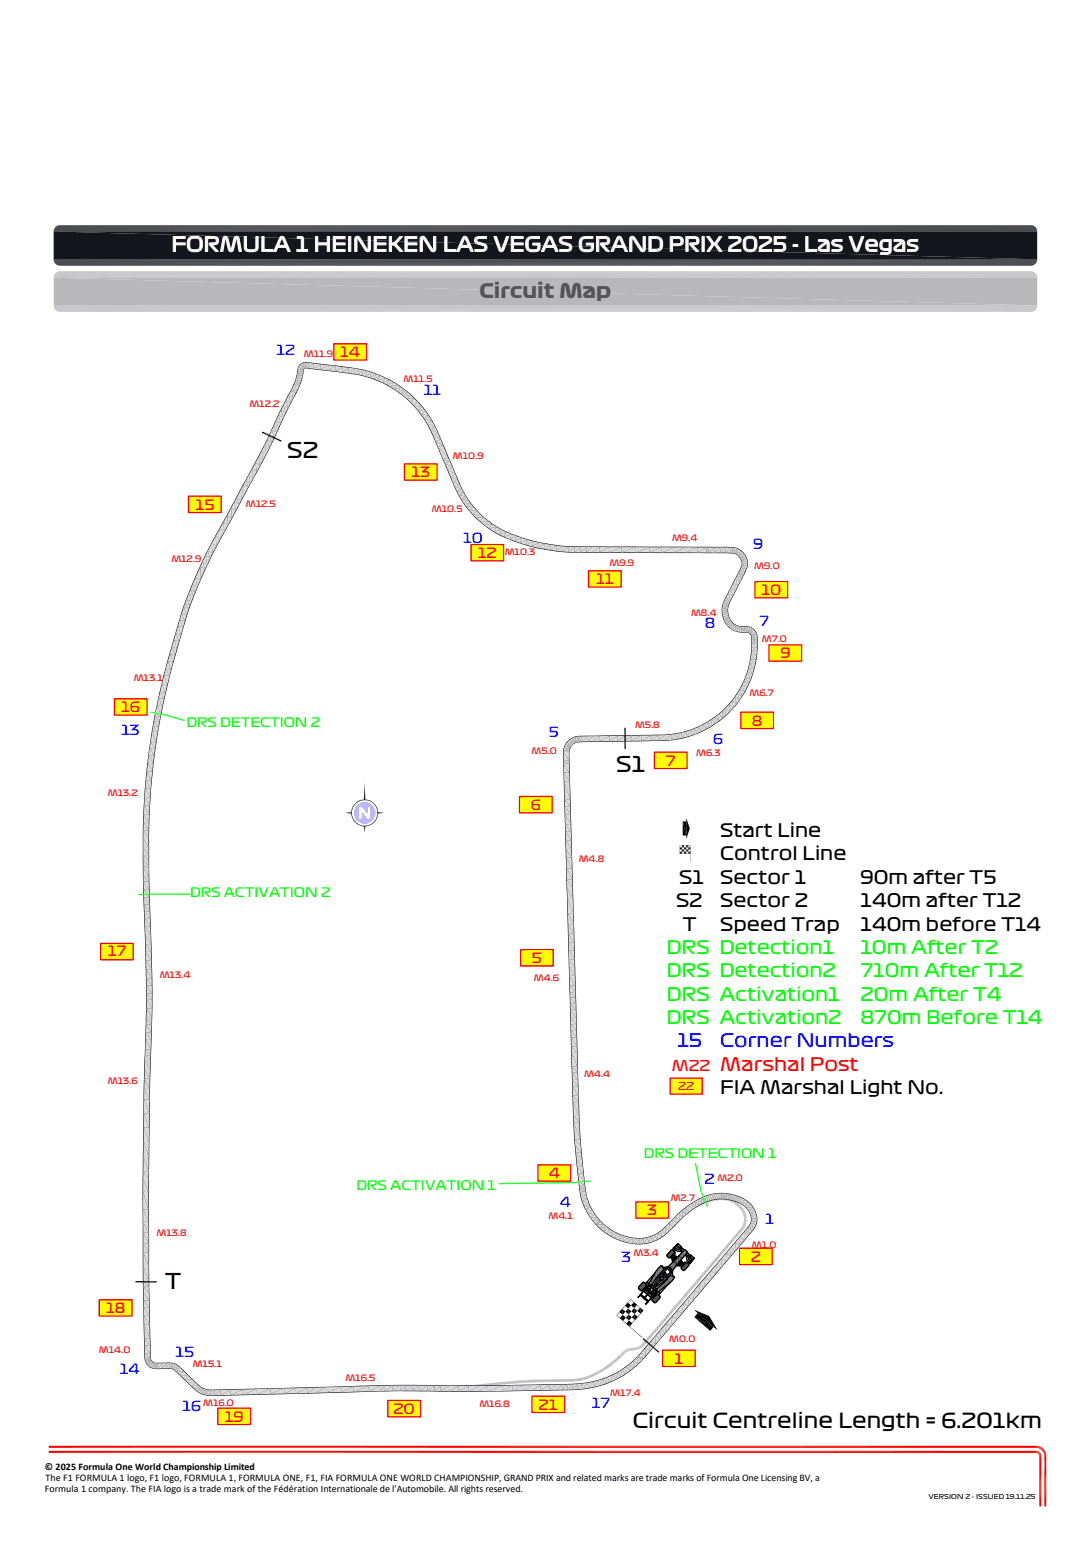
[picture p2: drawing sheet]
<svg xmlns="http://www.w3.org/2000/svg" width="210mm" height="297mm" viewBox="0 0 210 297" stroke-linecap="round" stroke-linejoin="round" font-family="sans-serif">
<defs><g id="words">
<g font-size="4.1">
<text x="55.3" y="88.2">S2</text>
<text x="118.6" y="148.6">S1</text>
<text x="31.8" y="248.1">T</text>
</g>
<text font-size="3.9" x="121.8" y="274.9">Circuit Centreline Length = 6.201km</text>
<text font-size="3.8" fill="#fafafa" x="33" y="48.4">FORMULA 1 HEINEKEN LAS VEGAS GRAND PRIX 2025 - Las Vegas</text>
<text font-size="3.8" fill="#545454" x="92.3" y="57.4">Circuit Map</text>
<g font-size="3.5">
<text x="138.6" y="161.1">Start Line</text>
<text x="138.6" y="165.6">Control Line</text>
<text x="130.7" y="170.1">S1</text>
<text x="138.6" y="170.1">Sector 1</text>
<text x="165.6" y="170.1">90m after T5</text>
<text x="130.1" y="174.6">S2</text>
<text x="131.4" y="179.1">T</text>
<text x="138.6" y="179.1">Speed Trap</text>
<text x="138.6" y="174.6">Sector 2</text>
<text x="165.6" y="174.6">140m after T12</text>
<text x="165.6" y="179.1">140m before T14</text>
<text x="138.6" y="210.6">FIA Marshal Light No.</text>
</g>
<g font-size="3.5" fill="#0f0">
<text x="128.3" y="183.6">DRS Detection1</text>
<text x="165.6" y="183.6">10m After T2</text>
<text x="128.3" y="188.1">DRS Detection2</text>
<text x="165.6" y="188.1">710m After T12</text>
<text x="128.3" y="197.1">DRS Activation2</text>
<text x="128.3" y="192.6">DRS Activation1</text>
<text x="165.6" y="197.1">870m Before T14</text>
<text x="165.6" y="192.6">20m After T4</text>
</g>
<g font-size="3.5" fill="#00f">
<text x="130.4" y="201.6">15</text>
<text x="138.6" y="201.6">Corner Numbers</text>
</g>
<text font-size="3.5" fill="#f00" x="138.6" y="206.1">Marshal Post</text>
<text font-size="2.8" fill="#f00" x="129.3" y="206.1">M22</text>
<g font-size="2.7" fill="#00f">
<text x="53.2" y="68.3">12</text>
<text x="81.6" y="76">11</text>
<text x="89.1" y="104.5">10</text>
<text x="144.9" y="105.7">9</text>
<text x="135.6" y="120.9">8</text>
<text x="146.2" y="120.5">7</text>
<text x="23.4" y="141.6">13</text>
<text x="105.6" y="141.9">5</text>
<text x="137.2" y="143.3">6</text>
<text x="135.6" y="227.9">2</text>
<text x="107.8" y="232.3">4</text>
<text x="147.4" y="235.6">1</text>
<text x="119.5" y="242.9">3</text>
<text x="33.8" y="261.2">15</text>
<text x="23.1" y="264.5">14</text>
<text x="35.1" y="271.6">16</text>
<text x="113.9" y="271">17</text>
</g>
<g font-size="2.7" fill="#f00">
<text x="65.4" y="68.8">14</text>
<text x="79.2" y="91.9">13</text>
<text x="37.6" y="98.1">15</text>
<text x="92" y="107.4">12</text>
<text x="114.7" y="112.5">11</text>
<text x="146.6" y="114.5">10</text>
<text x="150.2" y="126.7">9</text>
<text x="23.3" y="137.1">16</text>
<text x="144.7" y="139.7">8</text>
<text x="128.2" y="147.4">7</text>
<text x="102.2" y="155.9">6</text>
<text x="20.8" y="184.1">17</text>
<text x="102.4" y="185.4">5</text>
<text x="105.6" y="226.9">4</text>
<text x="124.6" y="234">3</text>
<text x="144.5" y="242.9">2</text>
<text x="20.4" y="252.8">18</text>
<text x="129.8" y="262.5">1</text>
<text x="43.2" y="273.7">19</text>
<text x="75.7" y="272.2">20</text>
<text x="103.7" y="271.4">21</text>
</g>
<g font-size="2.5" fill="#0f0">
<text x="35.9" y="140">DRS DETECTION 2</text>
<text x="36.6" y="172.8">DRS ACTIVATION 2</text>
<text x="123.9" y="222.9">DRS DETECTION 1</text>
<text x="68.6" y="229">DRS ACTIVATION 1</text>
</g>
<text font-size="2.1" fill="#f00" x="130.5" y="209.9">22</text>
<g font-size="1.9">
<text x="8.6" y="287.3">Formula 1 company. The FIA logo is a trade mark of the Fédération Internationale de l'Automobile. All rights reserved.</text>
<text x="8.7" y="283">© 2025 Formula One World Championship Limited</text>
<text x="8.8" y="285.1">The F1 FORMULA 1 logo, F1 logo, FORMULA 1, FORMULA ONE, F1, FIA FORMULA ONE WORLD CHAMPIONSHIP, GRAND PRIX and related marks are trade marks of Formula One Licensing BV, a</text>
</g>
<g font-size="1.7" fill="#f00">
<text x="58.5" y="68.8">M11.9</text>
<text x="77.7" y="73.6">M11.5</text>
<text x="48" y="78.4">M12.2</text>
<text x="87.2" y="88.4">M10.9</text>
<text x="47.3" y="97.6">M12.5</text>
<text x="83.1" y="98.6">M10.5</text>
<text x="97.1" y="106.9">M10.3</text>
<text x="129.3" y="104.1">M9.4</text>
<text x="33" y="108.1">M12.9</text>
<text x="117.3" y="109.1">M9.9</text>
<text x="145.2" y="109.5">M9.0</text>
<text x="133" y="118.6">M8.4</text>
<text x="146.6" y="123.5">M7.0</text>
<text x="25.7" y="131">M13.1</text>
<text x="144.3" y="134">M6.7</text>
<text x="122.2" y="140.2">M5.8</text>
<text x="102.3" y="145.1">M5.0</text>
<text x="134" y="145.5">M6.3</text>
<text x="20.7" y="153.3">M13.2</text>
<text x="111.4" y="165.9">M4.8</text>
<text x="30.7" y="188.4">M13.4</text>
<text x="102.8" y="188.8">M4.6</text>
<text x="20.8" y="208.7">M13.6</text>
<text x="112.5" y="207.3">M4.4</text>
<text x="138.1" y="227.3">M2.0</text>
<text x="129.1" y="231.2">M2.7</text>
<text x="30.1" y="237.9">M13.8</text>
<text x="105.6" y="234.8">M4.1</text>
<text x="121.9" y="241.8">M3.4</text>
<text x="144.7" y="240.2">M1.0</text>
<text x="19" y="260.4">M14.0</text>
<text x="37.1" y="263.2">M15.1</text>
<text x="128.8" y="258.4">M0.0</text>
<text x="66.5" y="265.8">M16.5</text>
<text x="117.4" y="268.8">M17.4</text>
<text x="39.1" y="270.6">M16.0</text>
<text x="92.3" y="270.9">M16.8</text>
</g>
<text font-size="1.3" x="178.7" y="288.6">VERSION 2 - ISSUED 19.11.25</text>
</g></defs>
<g fill="#ff0">
<path d="M74.6 269.6l6.3 3.2h-6.3z"/>
<path d="M74.6 269.6h6.3v3.2z"/>
<path d="M142.3 240.3l6.3 3.2h-6.3z"/>
<path d="M142.3 240.3h6.3v3.2z"/>
</g>
<path d="M142.3 240.3h6.3v3.2h-6.3z" fill="none" stroke="#f00" stroke-width=".25"/>
<g fill="#ff0">
<path d="M122.4 231.4l6.3 3.1h-6.3z"/>
<path d="M122.4 231.4h6.3v3.1z"/>
</g>
<path d="M122.4 231.4h6.3v3.1h-6.3z" fill="none" stroke="#f00" stroke-width=".25"/>
<g fill="#ff0">
<path d="M103.5 224.2l6.3 3.2h-6.3z"/>
<path d="M103.5 224.2h6.3v3.2z"/>
</g>
<path d="M103.5 224.2h6.3v3.2h-6.3z" fill="none" stroke="#f00" stroke-width=".25"/>
<g fill="#ff0">
<path d="M142.6 137.1l6.2 3.2h-6.2z"/>
<path d="M142.6 137.1h6.2v3.2z"/>
</g>
<path d="M142.6 137.1h6.2v3.2h-6.2z" fill="none" stroke="#f00" stroke-width=".25"/>
<g fill="#ff0">
<path d="M100.2 182.8l6.3 3.1h-6.3z"/>
<path d="M100.2 182.8h6.3v3.1z"/>
</g>
<path d="M100.2 182.8h6.3v3.1h-6.3z" fill="none" stroke="#f00" stroke-width=".25"/>
<g fill="#ff0">
<path d="M100 153.3l6.3 3.2h-6.3z"/>
<path d="M100 153.3h6.3v3.2z"/>
</g>
<path d="M100 153.3h6.3v3.2h-6.3z" fill="none" stroke="#f00" stroke-width=".25"/>
<g fill="#ff0">
<path d="M125.9 144.8l6.3 3.1h-6.3z"/>
<path d="M125.9 144.8h6.3v3.1z"/>
</g>
<path d="M125.9 144.8h6.3v3.1h-6.3z" fill="none" stroke="#f00" stroke-width=".25"/>
<g fill="#ff0">
<path d="M148 124.1l6.3 3.2h-6.3z"/>
<path d="M148 124.1h6.3v3.2z"/>
</g>
<path d="M148 124.1h6.3v3.2h-6.3z" fill="none" stroke="#f00" stroke-width=".25"/>
<g fill="#ff0">
<path d="M145.3 112l6.3 3.1h-6.3z"/>
<path d="M145.3 112h6.3v3.1z"/>
</g>
<path d="M145.3 112h6.3v3.1h-6.3z" fill="none" stroke="#f00" stroke-width=".25"/>
<g fill="#ff0">
<path d="M113.3 109.9l6.2 3.1h-6.2z"/>
<path d="M113.3 109.9h6.2v3.1z"/>
</g>
<path d="M113.3 109.9h6.2v3.1h-6.2z" fill="none" stroke="#f00" stroke-width=".25"/>
<g fill="#ff0">
<path d="M90.7 104.8l6.2 3.2h-6.2z"/>
<path d="M90.7 104.8h6.2v3.2z"/>
</g>
<path d="M90.7 104.8h6.2v3.2h-6.2z" fill="none" stroke="#f00" stroke-width=".25"/>
<g fill="#ff0">
<path d="M77.8 89.3l6.3 3.1h-6.3z"/>
<path d="M77.8 89.3h6.3v3.1z"/>
</g>
<path d="M77.8 89.3h6.3v3.1h-6.3z" fill="none" stroke="#f00" stroke-width=".25"/>
<g fill="#ff0">
<path d="M64.2 66.2l6.3 3.1h-6.3z"/>
<path d="M64.2 66.2h6.3v3.1z"/>
</g>
<path d="M64.2 66.2h6.3v3.1h-6.3z" fill="none" stroke="#f00" stroke-width=".25"/>
<g fill="#ff0">
<path d="M36.3 95.5l6.3 3.2h-6.3z"/>
<path d="M36.3 95.5h6.3v3.2z"/>
</g>
<path d="M36.3 95.5h6.3v3.2h-6.3z" fill="none" stroke="#f00" stroke-width=".25"/>
<g fill="#ff0">
<path d="M22 134.5l6.3 3.2h-6.3z"/>
<path d="M22 134.5h6.3v3.2z"/>
</g>
<path d="M22 134.5h6.3v3.2h-6.3z" fill="none" stroke="#f00" stroke-width=".25"/>
<g fill="#ff0">
<path d="M19.4 181.6l6.2 3.2h-6.2z"/>
<path d="M19.4 181.6h6.2v3.2z"/>
</g>
<path d="M19.4 181.6h6.2v3.2h-6.2z" fill="none" stroke="#f00" stroke-width=".25"/>
<g fill="#ff0">
<path d="M19.1 250.2l6.3 3.1h-6.3z"/>
<path d="M19.1 250.2h6.3v3.1z"/>
</g>
<path d="M19.1 250.2h6.3v3.1h-6.3z" fill="none" stroke="#f00" stroke-width=".25"/>
<g fill="#ff0">
<path d="M41.9 271.1l6.3 3.1h-6.3z"/>
<path d="M41.9 271.1h6.3v3.1z"/>
</g>
<path d="M41.9 271.1h6.3v3.1h-6.3zM74.6 269.6h6.3v3.2h-6.3z" fill="none" stroke="#f00" stroke-width=".25"/>
<g fill="#ff0">
<path d="M127.5 259.9l6.3 3.1h-6.3z"/>
<path d="M127.5 259.9h6.3v3.1z"/>
</g>
<path d="M127.5 259.9h6.3v3.1h-6.3z" fill="none" stroke="#f00" stroke-width=".25"/>
<g fill="#000">
<path d="M67.6 156.5h.1l-.1 .4zM67.6 156l.2 .1-.2 .4zM67.6 156.9h.2v.5zM66.4 156.5l1.2-.1v.2zM67.7 156.5l.1 .4h-.2zM67.8 155.6h.1l-.3 .4zM67.8 156.1l-.1 .4h-.1zM67.8 156.9l.1 .4-.1 .1zM67.8 157.4l.1-.1v.5zM67.9 155.6l-.1 .5-.2-.1zM67.9 157.3l.2 .4-.2 .1zM67.9 155.2l.2 .1-.3 .3z"/>
<path d="M67.9 157.8l.2-.1 .1 .5zM68.1 155.3l-.2 .3h-.1zM68.1 157.7l.2 .4-.1 .1zM68.1 156.5l.1 .4zM68.2 156.5v.4zM68.2 156.1l-.1 .4zM68.2 156.9v.1zM68.2 154.8l.1 .1-.4 .3zM68.2 158.2l.1-.1 .2 .4zM68.2 156v.1zM67.9 155.2l.4-.3-.2 .4zM68.3 158.1l.3 .3-.1 .1z"/>
<path d="M68.4 157.5l.1 .1zM68.4 157.4l.1 .2zM68.5 155.3l-.1 .2zM68.5 157.6l.2 .3zM68.5 155.4l-.1 .2zM68.5 154.5l.1 .1-.4 .2zM68.6 158.4l.3 .3-.4-.2zM68.2 154.8l.4-.2-.3 .3zM68.6 158.4l.4 .2-.1 .1zM68.7 155l-.2 .3zM68.7 157.9l.3 .3zM68.7 155l-.2 .4z"/>
<path d="M68.5 154.5l.4-.3 .1 .2zM69 158.6l.3 .3-.4-.2zM68.5 154.5l.5-.1-.4 .2zM69 158.6l.3 .2v.1zM68.7 155l.3-.2zM68.9 154.2l.4-.1v.1zM69.3 158.8l.4 .2-.4-.1zM68.9 154.2h.4l-.3 .2zM69.3 158.8l.5 .1-.1 .1zM69.5 158.4l.3 .1zM69.3 154.1l.4-.2 .1 .2zM69.8 158.9l.4 .2-.5-.1z"/>
<path d="M69.3 154.1h.5l-.5 .1zM69.8 158.9l.4 .1v.1zM69.5 154.6l.3-.1zM69.8 158.5h.4zM69.7 153.9h.5v.1zM69.7 153.9l.5 .1-.4 .1zM70.2 159h.4l-.4 .1zM70.2 159l.4-.1v.1zM69.8 154.5l.4-.1zM69.8 154.5h.4zM70.2 158.5h.4zM70.1 159h.2l-.1 1.3z"/>
<path d="M70.6 158.5l.3-.1zM70.2 154.4l.4 .1zM70.6 158.9l.4-.1 .1 .1zM70.2 153.9l.4 .2-.4-.1zM70.6 158.9h.5l-.5 .1zM70.2 153.9h.4v.2zM70.6 154.5l.3 .1zM71 158.8l.4-.2 .1 .1zM70.6 153.9l.4 .3-.4-.1zM71 158.8l.5-.1-.4 .2zM70.6 153.9l.5 .2-.1 .1zM71.3 158.2l.3-.3z"/>
<path d="M71.4 158.6l.4-.2v.1zM71.1 154.1l.3 .3-.4-.2zM71.4 158.6l.4-.1-.3 .2zM71.1 154.1l.4 .1-.1 .2zM71.9 157.6l-.3 .3zM71.3 154.8l.3 .2zM72.1 158.1l.1 .1-.4 .2zM71.5 154.2l.3 .4-.4-.2zM71.8 158.4l.4-.2-.4 .3zM71.5 154.2l.3 .3v.1zM72 157.4l-.1 .2zM71.6 155l.3 .4z"/>
<path d="M71.9 155.3l.1 .2zM72.3 157.7l.1 .1-.3 .3zM71.8 154.5l.3 .4-.3-.3zM72.1 158.1l.3-.3-.2 .4zM71.8 154.5l.4 .3-.1 .1zM72.2 156.5v.4zM72.2 156v.1zM72.2 156.1v.4zM72.5 157.3l.1 .1-.3 .3zM72.1 154.9l.1-.1 .1 .5zM72.6 157.4l-.2 .4-.1-.1zM72.2 154.8l.2 .4-.1 .1z"/>
<path d="M72.6 156.9h.1l-.2 .4zM72.3 155.3l.1-.1 .1 .4zM72.6 156.5h.2l-.2 .4zM72.5 155.6h.1v.5zM72.7 156.9l-.1 .5-.1-.1zM72.4 155.2l.2 .4h-.1zM72.6 156.1l.1-.1-.1 .5zM72.8 156.5l-.1 .4h-.1zM72.6 155.6l.1 .4-.1 .1zM72.7 156.4l1.3 .1-1.3 .1zM72.7 156l.1 .5h-.2z"/>
</g>
<path d="M70.2 150.6v3.4" fill="none" stroke="#000" stroke-width=".25"/>
<path d="M69 155.2h.8l.8 1.2v-1.2h.8v2.6h-.8l-.8-1.2v1.2h-.8z" fill="none" stroke="#9f7eff" stroke-width=".25"/>
<g fill="#9f7eff">
<path d="M69.8 154.5h.8z"/>
<path d="M69.4 154.6l.4-.1 1.1 .1z"/>
<path d="M69.8 154.5l1.1 .1z"/>
</g>
<path d="M69.1 154.7h2.2" fill="none" stroke="#9f7eff" stroke-width=".19"/>
<path d="M69.4 154.6h1.5l.4 .1z" fill="#9f7eff"/>
<path d="M68.6 155.1h3.2M68.8 154.9h2.8" fill="none" stroke="#9f7eff" stroke-width=".23"/>
<g fill="#9f7eff">
<path d="M71.4 155.2l.4 .1z"/>
<path d="M68.6 155.2l.4 .1z"/>
<path d="M71.4 155.3l.6 .3h-.6z"/>
<path d="M71.4 155.3h.4l.2 .3z"/>
<path d="M68.6 155.3l.4 .3h-.7z"/>
<path d="M68.6 155.3h.4v.3z"/>
<path d="M71.4 155.6l.8 .3h-.8z"/>
<path d="M71.4 155.6h.6l.2 .3z"/>
<path d="M68.3 155.6l.7 .3h-.8z"/>
<path d="M68.3 155.6h.7v.3z"/>
<path d="M70.5 156.3l.1 .1z"/>
<path d="M71.4 155.9l.8 .4h-.8z"/>
<path d="M71.4 155.9h.8v.4z"/>
<path d="M69.8 155.2l.8 1.1z"/>
<path d="M69.8 155.2h.8v1.1z"/>
<path d="M68.2 155.9l.8 .4h-.8z"/>
<path d="M68.2 155.9h.8v.4z"/>
<path d="M69.8 156.6v.1z"/>
<path d="M71.4 156.3l.8 .4h-.8z"/>
<path d="M71.4 156.3h.8v.4z"/>
<path d="M68.2 156.3l.8 .4h-.8z"/>
<path d="M68.2 156.3h.8v.4z"/>
<path d="M71.4 156.7l.8 .4h-.8z"/>
<path d="M71.4 156.7h.8v.4z"/>
<path d="M68.2 156.7l.8 .4h-.8z"/>
<path d="M68.2 156.7h.8v.4z"/>
<path d="M71.4 157.1l.6 .3h-.6z"/>
<path d="M71.4 157.1h.8l-.2 .3z"/>
<path d="M68.2 157.1l.8 .3h-.7z"/>
<path d="M68.2 157.1h.8v.3z"/>
<path d="M71.4 157.4l.4 .3h-.4z"/>
<path d="M71.4 157.4h.6l-.2 .3z"/>
<path d="M68.3 157.4l.7 .3h-.4z"/>
<path d="M68.3 157.4h.7v.3z"/>
<path d="M71.4 157.7l.4 .1z"/>
<path d="M71.4 157.7h.4z"/>
<path d="M69.8 156.7l.8 1.1h-.8z"/>
<path d="M69.8 156.7l.8 1.1z"/>
<path d="M68.6 157.7l.4 .1z"/>
</g>
<path d="M68.6 157.9h3.2" fill="none" stroke="#9f7eff" stroke-width=".25"/>
<path d="M68.8 158.1h2.8" fill="none" stroke="#9f7eff" stroke-width=".21"/>
<path d="M69.1 158.2l1.8 .2h-1.5z" fill="#9f7eff"/>
<path d="M69.1 158.3h2.2" fill="none" stroke="#9f7eff" stroke-width=".19"/>
<g fill="#9f7eff">
<path d="M69.8 158.5h.8z"/>
<path d="M69.4 158.4l1.2 .1z"/>
<path d="M69.4 158.4h1.5l-.3 .1z"/>
</g>
<g fill="#000">
<path d="M118.6 253.2l2.5 2.2zM118.6 253.2l2.5 2.1zM119.8 252v1.1l-.6-.5zM119.8 253.1l.1 1.2-.6-.6zM119.8 252l.6 .5-.6 .6zM119.8 253.1l.7 .6-.6 .6zM120.8 250.8l.1 1.1-.6-.5zM120.9 251.9l.1 1.1-.6-.5zM121 253l.1 1.2-.6-.5zM121.1 254.2v1.1l-.6-.5zM120.8 250.8l.7 .5-.6 .6zM120.9 251.9l.6 .5-.5 .6z"/>
<path d="M121 253l.6 .6-.5 .6zM121.1 255.4l2.5 2.1zM121.1 254.2l.6 .5-.6 .6zM123.8 252.3l-2.7 3.1zM123.8 252.3h.1l-2.8 3.1zM121.4 250.1l-2.7 3.1zM121.4 250.1l-2.8 3.1zM122 250.7l.1 1.1-.6-.5zM122.1 251.8v1.2l-.6-.6zM122.1 253l.1 1.1-.6-.5zM122 250.7l.6 .5-.5 .6zM122.1 251.8l.6 .5-.6 .7z"/>
<path d="M122.1 253l.6 .5-.5 .6zM123.2 251.8l.1 1.1-.6-.6zM123.2 251.8l.6 .5-.5 .6zM121.4 250.2l2.5 2.1zM121.4 250.1l2.5 2.2z"/>
</g>
<g fill="#545454">
<path d="M129.7 245.7l.1 .1-.1 .2z"/>
<path d="M129.8 245.8l-.1 .2z"/>
<path d="M129.7 245.7v.4z"/>
<path d="M129.6 245.7l.1 .4z"/>
<path d="M129.5 245.7h.1v.6z"/>
<path d="M129.6 245.7v.6z"/>
<path d="M129.3 245.6l.2 .1-.1 .8z"/>
<path d="M129.5 245.7l.1 .6-.2 .2z"/>
<path d="M129.3 245.6l.1 .9z"/>
<path d="M129.2 245.5l.1 .1-.1 1.1z"/>
<path d="M129.3 245.6l.1 .9-.2 .2z"/>
<path d="M129.1 245.4l.1 .1-.1 1.3z"/>
<path d="M129.2 245.5v1.2l-.1 .1z"/>
<path d="M129.1 245.4l-.1 1.5-.1-1.3z"/>
<path d="M129.1 245.4v1.4l-.1 .1z"/>
<path d="M128.9 245.6l-.1 1.5-.1-1.2z"/>
<path d="M128.9 245.6l.1 1.3-.2 .2z"/>
<path d="M128.7 245.9l-.4 1.5v-1z"/>
<path d="M128.7 245.9l.1 1.2-.5 .3z"/>
<path d="M128.3 246.4l-.3 1.3-.1-.9z"/>
<path d="M128.3 246.4v1l-.3 .3z"/>
<path d="M127.7 244.2l.1 .1-.1 .2z"/>
<path d="M127.8 244.3l-.1 .2z"/>
<path d="M127.6 244.1l.1 .1-.1 .4z"/>
<path d="M127.7 244.2l-.1 .4z"/>
<path d="M127.5 243.9v.8z"/>
<path d="M127.6 244.1l-.1 .6z"/>
<path d="M127.4 243.7l.1 1z"/>
<path d="M127.3 243.6l.1 1.2z"/>
<path d="M127.4 243.7v1.1z"/>
<path d="M127.3 243.6v1.3z"/>
<path d="M127.5 247.2l.4-.4-.4 1.2z"/>
<path d="M127.9 246.8l.1 .9-.5 .3z"/>
<path d="M127 243.8l.3-.2-.2 1.5z"/>
<path d="M127.3 243.6v1.3l-.2 .2z"/>
<path d="M127.5 247.2l-.3 1.1-.1-.8z"/>
<path d="M127.5 247.2v.8l-.3 .3z"/>
<path d="M127 243.8v1.4l-.1-1.2z"/>
<path d="M127 243.8l.1 1.3-.1 .1z"/>
<path d="M127 247.6l.1-.1v.9z"/>
<path d="M127.1 247.5l.1 .8-.1 .1z"/>
<path d="M127 247.6l.1 .8z"/>
<path d="M126.9 244l-.1 1.5-.1-1.3z"/>
<path d="M126.9 244l.1 1.2-.2 .3z"/>
<path d="M126.7 247.8l.3-.2-.2 1.1z"/>
<path d="M127 247.6l.1 .8-.3 .3z"/>
<path d="M126.6 247.9l.1-.1v.8z"/>
<path d="M126.7 247.8l.1 .9-.1-.1z"/>
<path d="M126.7 244.2l-.3 1.7-.1-1.3z"/>
<path d="M126.7 244.2l.1 1.3-.4 .4z"/>
<path d="M126.5 248l.1-.1-.1 .6z"/>
<path d="M126.6 247.9l.1 .7-.2-.1z"/>
<path d="M126.5 248v.5z"/>
<path d="M126.3 248.1l.1 .3z"/>
<path d="M126.4 248.1l.1-.1-.1 .4z"/>
<path d="M126.5 248v.5l-.1-.1z"/>
<path d="M126.3 244.6l-.1 1.6v-1.3z"/>
<path d="M126.3 244.6l.1 1.3-.2 .3z"/>
<path d="M126.2 244.9l-.3 1.7-.1-1.2z"/>
<path d="M126.2 244.9v1.3l-.3 .4z"/>
<path d="M125.8 245.4v1.4l-.1-1.1z"/>
<path d="M125.8 245.4l.1 1.2-.1 .2z"/>
<path d="M125.7 245.7l-.1 1.5-.1-1.1z"/>
<path d="M125.7 245.7l.1 1.1-.2 .4z"/>
<path d="M125.5 246.1v1.3z"/>
<path d="M125.5 246.2v1.2z"/>
<path d="M125.4 246.2l-.2 1.1v-.8z"/>
<path d="M125.4 246.2l.1 1.2-.3-.1z"/>
<path d="M125.2 246.5v.8z"/>
<path d="M125.2 246.6l-.1 .6z"/>
<path d="M125.2 246.6v.7l-.1-.1z"/>
<path d="M125 246.8l.1 .4z"/>
<path d="M125.1 246.7v.5z"/>
<path d="M124.9 246.9v.2z"/>
<path d="M125 246.8l-.1 .3z"/>
<path d="M125 246.8l.1 .4-.2-.1z"/>
<path d="M126.8 248.8l.3 .2-.3 .3z"/>
<path d="M126.7 248.8v.5z"/>
<path d="M126.8 248.8l-.1 .5z"/>
<path d="M126.6 248.8h.1l-.1 .4z"/>
<path d="M126.7 248.8v.5l-.1-.1z"/>
<path d="M126.4 248.8h.2l-.1 .4z"/>
<path d="M126.6 248.8v.4h-.1z"/>
<path d="M126.4 248.8v.4z"/>
<path d="M126.3 248.1l.1 .6z"/>
<path d="M126.4 248.3v.4z"/>
<path d="M126.3 248.8l.1 .4z"/>
<path d="M126.3 248.1v.7z"/>
<path d="M126.3 248.9l-.1 .4z"/>
<path d="M126.3 248.8v.4z"/>
<path d="M126.3 248.2v.7z"/>
<path d="M126.3 248.3l-.1 1z"/>
<path d="M126.1 248.1v.2z"/>
<path d="M126.2 248.6l-.2 1z"/>
<path d="M126.2 248.6v.7l-.2 .3z"/>
<path d="M125.9 249.1v.1z"/>
<path d="M126 249.3v.2z"/>
<path d="M126 249.3v.3z"/>
<path d="M125.9 249.4v.1z"/>
<path d="M125.8 249.3v.3z"/>
<path d="M125.9 249.4l-.1 .2z"/>
<path d="M125.8 249.7v.1z"/>
<path d="M125.8 249.3v.4z"/>
<path d="M125.6 249.2l.2 .1-.1 .6z"/>
<path d="M125.8 249.3l-.1 .6z"/>
<path d="M125.6 248.4l.5-.3-.5 .5z"/>
<path d="M125.6 248.6l.5-.5v.2z"/>
<path d="M125.6 248.6l.3 .5z"/>
<path d="M125.6 248.8l.3 .4z"/>
<path d="M125.6 248.4v.2z"/>
<path d="M125.6 248.6v.2z"/>
<path d="M125.5 248.5h.1l-.1 .2z"/>
<path d="M125.6 248.5l-.1 .2z"/>
<path d="M125.3 247.6l.2-.1-.1 .4z"/>
<path d="M125.5 247.5l-.1 .4z"/>
<path d="M125.4 249l.2 .2-.2 .3z"/>
<path d="M125.6 249.2l.1 .7-.3-.4z"/>
<path d="M125.4 248.9v.6z"/>
<path d="M125.4 249v.5z"/>
<path d="M125.3 248.6l.2-.1-.2 .4z"/>
<path d="M125.5 248.5l-.2 .4z"/>
<path d="M125.2 247.3l.3 .1-.3 .1z"/>
<path d="M125.2 247.5l.3-.1z"/>
<path d="M125.3 248.7v.1z"/>
<path d="M125.3 248.6v.2z"/>
<path d="M125.3 248.6v.3z"/>
<path d="M125.3 247.6v.5z"/>
<path d="M125.2 248.7l.2 .2-.1 .3z"/>
<path d="M125.4 248.9v.6l-.1-.3z"/>
<path d="M125.2 248.7v.4z"/>
<path d="M125.2 248.7l.1 .5z"/>
<path d="M125 248.1v.2z"/>
<path d="M125.2 247.8l-.1 .6z"/>
<path d="M125.2 247.8l.1 .3-.2 .3z"/>
<path d="M125.1 248.2v.3z"/>
<path d="M125.2 248.7l-.2 .2z"/>
<path d="M125.2 248.7v.4l-.2-.2z"/>
<path d="M125 248.3v.2z"/>
<path d="M125 248.1v.1z"/>
<path d="M125 248.3l-.1 .2z"/>
<path d="M125 248.3v.2h-.1z"/>
<path d="M124.8 247.4l.4-.1-.4 .3z"/>
<path d="M124.8 247.6l.4-.3v.2z"/>
<path d="M124.8 247.4v.2z"/>
<path d="M124.8 247v.4z"/>
<path d="M124.6 246.7l.2 .3-.2 .5z"/>
<path d="M124.8 247v.4l-.2 .1z"/>
<path d="M124.5 247.9l.5 .2z"/>
<path d="M124.5 248l.5 .1v.1z"/>
<path d="M124.6 246.7l-.1 .9-.1-.7z"/>
<path d="M124.6 246.7v.8l-.1 .1z"/>
<path d="M124.4 247.9h.1z"/>
<path d="M124.4 247.9l.1 .1z"/>
<path d="M124.5 247.4l-.1 .2z"/>
<path d="M124.4 246.9v.3z"/>
<path d="M124.4 246.9l.1 .5z"/>
<path d="M124.4 247.6l.4-.2-.4 .4z"/>
<path d="M124.8 247.4v.2l-.4 .2z"/>
<path d="M124.4 247.4v.2z"/>
<path d="M124.3 247.6h.1l-.1 .3z"/>
<path d="M124.4 247.6l-.1 .3z"/>
<path d="M124.4 247.5l-.1 .1z"/>
<path d="M124.3 247.6v.3z"/>
<path d="M124.4 246.9l-.1 .2z"/>
<path d="M124.4 246.9v.3l-.1-.1z"/>
<path d="M124.1 247.8v.1z"/>
<path d="M124.3 247.6l-.2 .3z"/>
<path d="M124.3 247.6v.3h-.2z"/>
</g>
<path d="M127.3 243.6l-.7 .7-1.8 2.7 .3 .2 .4 .2" fill="none" stroke="#000" stroke-width=".25"/>
<g fill="#545454">
<path d="M132.1 242.9v.1z"/>
<path d="M132 243l.1-.1z"/>
<path d="M132.1 242.9l-.1 .2z"/>
<path d="M132 243l-.1 .1z"/>
<path d="M131.8 243l.1 .1-.1 .2z"/>
<path d="M131.9 243.1l-.1 .2z"/>
<path d="M131.7 243v.3z"/>
<path d="M131.8 243l-.1 .3z"/>
<path d="M131.7 243v.4z"/>
<path d="M131.7 243l-.1 .2z"/>
<path d="M131.4 243.2l.2 .3-.2 .1z"/>
<path d="M131.2 243l.2 .2-.1 .4z"/>
<path d="M131.4 243.2v.4h-.1z"/>
<path d="M131.2 242.9v.6z"/>
<path d="M131.2 243l.1 .5z"/>
<path d="M131.1 243.2l.1 .1-.1 .1z"/>
<path d="M131.1 243.4l.1-.1v.2z"/>
<path d="M131 242.7l.2 .2-.1 .2z"/>
<path d="M131.2 242.9v.4l-.1-.2z"/>
<path d="M131 242.6v.4z"/>
<path d="M131 242.7l.1 .4z"/>
<path d="M130.8 243l.3 .2h-.2z"/>
<path d="M130.9 243.2h.2v.2z"/>
<path d="M131 242.6l-.2 .3z"/>
<path d="M131 242.6v.4l-.2-.1z"/>
<path d="M130.8 243v.2z"/>
<path d="M130.8 243l.1 .2z"/>
<path d="M130.7 243.4l.6 .1-.6 .1z"/>
<path d="M130.7 243.6l.6-.1v.1z"/>
<path d="M130.5 243.3l.2 .1-.2 .1z"/>
<path d="M130.5 243.5l.2-.1v.2z"/>
<path d="M130.2 242l.2 .1-.2 .1z"/>
<path d="M130.4 243.3l.1 .2h-.2z"/>
<path d="M130.5 243.3v.2z"/>
<path d="M130.2 242v.3z"/>
<path d="M129.9 241.8l.3 .2-.3 .1z"/>
<path d="M129.9 242.1l.3-.1v.3z"/>
<path d="M129.8 242.1l.2 .2-.1 .1z"/>
<path d="M129.9 242.4l.1-.1z"/>
<path d="M129.8 241.2l.1 .1-.1 .2z"/>
<path d="M129.9 241.3l-.1 .2z"/>
<path d="M129.8 241.2v.3z"/>
<path d="M129.7 241.9l.1 .2-.1 .1z"/>
<path d="M129.8 242.1l.1 .3-.2-.2z"/>
<path d="M129.7 241.7l.2 .1-.2 .1z"/>
<path d="M129.7 241.9l.2-.1v.3z"/>
<path d="M129.8 241.2l-.1 .4z"/>
<path d="M129.6 242.3l.2 .3-.2 .2z"/>
<path d="M129.8 242.6l-.2 .2z"/>
<path d="M129.7 241.3l-.1 .2z"/>
<path d="M129.7 241.3v.3l-.1-.1z"/>
<path d="M129.5 242.1l.1 .8z"/>
<path d="M129.6 242.3v.6z"/>
<path d="M129.5 241.9v.8z"/>
<path d="M129.5 241.6l.2 .1-.2 .2z"/>
<path d="M129.5 241.9l.2-.2v.5z"/>
<path d="M129.5 241.6v1.1z"/>
<path d="M129.4 241.6l.1 .9-.2-.8z"/>
<path d="M129.5 241.6v.9z"/>
</g>
<path d="M129.5 244.6l-.1 .4a.63 .63 0 0 0 .3 .7M129.8 241h.1l-.1 .2 .1 .1-.2 .3M130 242.4l-.5-.5 .3 .8" fill="none" stroke="#000" stroke-width=".25"/>
<g fill="none" stroke="#545454" stroke-width=".25">
<path d="M123 247.7l-.1 .1M123.8 246.9l-.9 1M123.9 246.8l-1 1.2M124 246.9l-1.1 1.2M124.1 246.9l-1.1 1.2M124.1 247l-1.1 1.2M124.2 247l-1.1 1.2M124.2 247.1l-1 1.2M124.3 247.1l-1.1 1.2M124.3 247.2l-1 1.2M124.4 247.2l-1.1 1.2M124.4 247.4l-.9 1.1"/>
<path d="M124.4 247.3l-1 1.2M126.4 249.2l-.9 1.1M126.5 249.2l-1 1.2M126.6 249.2l-1 1.2M126.7 249.3l-1.1 1.2M126.7 249.3l-1 1.2M126.8 249.3l-1.1 1.2M126.8 249.4l-1 1.2M126.9 249.4l-1.1 1.3M127 249.5l-1.1 1.2M127 249.6l-1 1.1M127 249.8l-.8 1"/>
<path d="M127 249.6l-1 1.2M129.3 240.6l-.9 1M129.4 240.6l-1 1.2M129.5 240.6l-1.1 1.2M129.5 240.7l-1 1.2M129.6 240.7l-1.1 1.2M129.6 240.8l-1 1.2M129.7 240.8l-1.1 1.2M129.8 240.9l-1.1 1.2M129.8 240.9l-1 1.2M129.8 241.1l-.8 1M129.8 241l-1 1.1"/>
<path d="M132 243.1l-.9 .9M132.1 243l-1 1.2M132.2 243l-1.1 1.2M132.2 243.1l-1 1.2M132.3 243.1l-1 1.2M132.4 243.2l-1.1 1.2M132.4 243.2l-1 1.3M132.5 243.3l-1.1 1.2M132.5 243.3l-1 1.3M132.6 243.4l-1 1.2M132.6 243.5l-.9 1"/>
</g>
<g fill="#545454">
<path d="M124.9 248.5h.1l-.1 .3z"/>
<path d="M125 248.5l-.1 .3z"/>
<path d="M124.8 248.4v.3z"/>
<path d="M124.9 248.5v.3z"/>
<path d="M124.7 248.4l.1 .3z"/>
<path d="M124.2 248l.5 .4-.4 .1z"/>
<path d="M124.3 248.5l.4-.1 .1 .3z"/>
<path d="M124.2 248v.4z"/>
<path d="M124.2 248l.1 .5z"/>
<path d="M124.2 248l-.1 .4z"/>
<path d="M124 248.1h.1l-.1 .3z"/>
<path d="M124.1 248.1v.3h-.1z"/>
<path d="M124 248.1v.2z"/>
<path d="M124 248.1v.3z"/>
<path d="M123.9 248.1v.2l-.1-.1z"/>
<path d="M123.9 248.1v.2z"/>
</g>
<path d="M123.7 246.9l.2-.1 .6 .6-.9 1-.2 .1-.4-.4-.1-.3zM125.2 247.3l-.9 .3M125.5 247.4l-1.4 .5M129.1 245.4l-2.1 2.2M131 242.6l.7 .8" fill="none" stroke="#000" stroke-width=".25"/>
<g fill="#545454">
<path d="M132.3 241v.1z"/>
<path d="M132.1 240.8l.2 .2-.2 .4z"/>
<path d="M132.3 241l-.2 .4z"/>
<path d="M131.8 240.6l.3 .2-.2 .8z"/>
<path d="M132.1 240.8v.6l-.2 .2z"/>
<path d="M131.8 240.6l.1 1z"/>
<path d="M131.8 240.6v1.1z"/>
<path d="M131.7 240.6l.1 1.2z"/>
<path d="M131.8 240.6v1.2z"/>
<path d="M131.7 240.6l-.4 1.6v-1.2z"/>
<path d="M131.7 240.6l.1 1.2-.5 .4z"/>
<path d="M131.3 241l-.3 1.5v-1.1z"/>
<path d="M131.3 241v1.2l-.3 .3z"/>
<path d="M131 241.4l-.5 1.8-.1-1.2z"/>
<path d="M131 241.4v1.1l-.5 .7z"/>
<path d="M130.4 242l-.1 1.4v-1.2z"/>
<path d="M130.4 242l.1 1.2-.2 .2z"/>
<path d="M130.3 242.2l-.6 2-.1-1.4z"/>
<path d="M130.3 242.2v1.2l-.6 .8z"/>
<path d="M129.6 242.8v1.6l-.1-1.4z"/>
<path d="M129.6 242.8l.1 1.4-.1 .2z"/>
<path d="M129.5 243l-.1 1.8-.1-1.6z"/>
<path d="M129.5 243l.1 1.4-.2 .4z"/>
<path d="M129.3 244.5v.4z"/>
<path d="M129.3 243.2v1.1z"/>
<path d="M129.3 243.2v1.3z"/>
<path d="M129.3 244.6l-.1 .6-.1-.4z"/>
<path d="M129.3 244.6l-.1 .6z"/>
<path d="M129.1 244.8l.1 .4z"/>
<path d="M129.2 243.2l-.1 1v-.8z"/>
<path d="M129.2 243.2l.1 1.1-.2-.1z"/>
<path d="M129.1 244.8v.5z"/>
<path d="M129.1 244.9l-.1 .5z"/>
<path d="M129 244.9v.5z"/>
<path d="M128.9 245l.1 .5z"/>
<path d="M129 244.9v.6z"/>
<path d="M129.1 243.4l-.2 .6v-.4z"/>
<path d="M129.1 243.4v.8l-.2-.2z"/>
<path d="M128.9 243.6l-.1 .3z"/>
<path d="M128.9 243.6v.4l-.1-.1z"/>
<path d="M128.7 243.8v.1z"/>
<path d="M128.8 243.7l-.1 .2z"/>
<path d="M128.5 243.9l.2-.1-.2 .4z"/>
<path d="M128.7 243.8v.1l-.2 .3z"/>
<path d="M128.9 245l-.4 .9v-.4z"/>
<path d="M128.9 245l.1 .5-.5 .4z"/>
<path d="M128.4 244l.1-.1-.1 .3z"/>
<path d="M128.5 243.9l-.1 .3z"/>
<path d="M128.3 244h.1l-.1 .3z"/>
<path d="M128.4 244l-.1 .3z"/>
<path d="M128.3 244v.4z"/>
<path d="M128.5 245.5l-.3 .7v-.4z"/>
<path d="M128.5 245.5v.4l-.3 .3z"/>
<path d="M128 245.9l.2-.1-.2 .5z"/>
<path d="M128.2 245.8v.4l-.2 .1z"/>
<path d="M128 245.9v.5z"/>
<path d="M127.8 244.3l.5-.2-.4 .8z"/>
<path d="M128.3 244.1v.3l-.4 .5z"/>
<path d="M127.8 245.8l.2 .1-.1 .6z"/>
<path d="M128 245.9v.5l-.1 .1z"/>
<path d="M127.7 245.7l.1 .1v.8z"/>
<path d="M127.8 245.8l.1 .7-.1 .1z"/>
<path d="M127.6 245.6l.1 .1v1z"/>
<path d="M127.7 245.7l.1 .9-.1 .1z"/>
<path d="M127.8 244.3l-.2 1-.1-.5z"/>
<path d="M127.8 244.3l.1 .6-.3 .4z"/>
<path d="M127.5 245.4l.1 1.4z"/>
<path d="M127.6 245.6v1.2z"/>
<path d="M127.5 244.8v.6z"/>
</g>
<path d="M127.5 244.9v2" fill="none" stroke="#545454" stroke-width=".19"/>
<path d="M127.3 245v2.1M127.4 245v2.1" fill="none" stroke="#545454" stroke-width=".21"/>
<g fill="#545454">
<path d="M127.2 245.2l.1 1.9z"/>
<path d="M127.2 246.6v.5z"/>
<path d="M127.2 246.6l.1 .5z"/>
<path d="M127.2 245.3v1.3z"/>
<path d="M127.2 246.6l-.1 .6z"/>
<path d="M127.2 246.6v.5l-.1 .1z"/>
<path d="M127.1 245.3v1.2z"/>
<path d="M127.1 245.3l.1 1.3-.1-.1z"/>
<path d="M127 245.5v1z"/>
<path d="M127 245.5l.1 1z"/>
<path d="M127 245.5v.9z"/>
<path d="M127 246.1v.3z"/>
<path d="M127 245.5v.6z"/>
<path d="M127 245.5v.5z"/>
<path d="M127 245.6v.4z"/>
<path d="M126.9 245.6l.1 .4z"/>
<path d="M127 246v.4z"/>
<path d="M126.9 245.6v.7z"/>
<path d="M126.9 245.6l.1 .8z"/>
<path d="M127.1 246.7l-.3 .7v-.4z"/>
<path d="M127.1 246.7v.5l-.3 .2z"/>
<path d="M126.9 245.7l-.4 1.1v-.6z"/>
<path d="M126.9 245.7v.6l-.4 .5z"/>
<path d="M126.5 246.2l-.1 .7z"/>
<path d="M126.4 247.3l.4-.3-.4 .6z"/>
<path d="M126.8 247v.4l-.4 .2z"/>
<path d="M126 247.6l.4-.3-.4 .6z"/>
<path d="M126.4 247.3v.3l-.4 .3z"/>
<path d="M126.4 246.3l-.4 1.3v-.5z"/>
<path d="M126.4 246.3v.6l-.4 .7z"/>
<path d="M125.9 247.2l.1 .7-.4 .2z"/>
<path d="M126 247.1v.8z"/>
</g>
<path d="M127.5 245.9l.3 .2-.3 .4-.3-.2" fill="none" stroke="#000" stroke-width=".25"/>
<g fill="#545454">
<path d="M133.5 242.3v.1z"/>
<path d="M133.6 242.3l-.1 .1z"/>
<path d="M133.4 242l.1 .1-.1 .2z"/>
<path d="M133.5 242.1l-.1 .2z"/>
<path d="M133.5 242.3l-.2 .4z"/>
<path d="M133.2 242.4v.2z"/>
<path d="M133.2 241.8l.2 .2-.2 .5z"/>
<path d="M133.4 242v.3l-.2 .2z"/>
<path d="M133.1 241.7l.1 .7z"/>
<path d="M133.2 241.8v.7z"/>
<path d="M133 241.6l.1 .1-.1 .6z"/>
<path d="M133.1 241.7l.1 .7-.2-.1z"/>
<path d="M133.3 242.5l-.3 .5z"/>
<path d="M133 242.8v.2z"/>
<path d="M133 242.3l.2 .1-.2 .4z"/>
<path d="M133.2 242.4l-.2 .4z"/>
<path d="M132.9 242.2l.1 .6z"/>
<path d="M133 242.3v.5z"/>
<path d="M133 241.6l-.1 .6z"/>
<path d="M133 241.6v.7z"/>
<path d="M132.9 241.7v.5z"/>
<path d="M132.9 242.2v.6z"/>
<path d="M132.9 242.2v.7z"/>
<path d="M133 242.9l-.1 .2z"/>
<path d="M132.9 242.1v.8z"/>
<path d="M132.9 241.7v.4z"/>
<path d="M132.8 242l.1 .9z"/>
<path d="M132.8 241.8v.2z"/>
<path d="M132.8 241.8l.1 .3z"/>
<path d="M132.8 242l.1 .8z"/>
<path d="M132.8 241.6v.2z"/>
<path d="M132.9 241.7l-.1 .1z"/>
<path d="M132.8 241.9v.9z"/>
<path d="M132.8 241.6v.3z"/>
<path d="M132.9 242.9l-.1 .1z"/>
<path d="M132.7 241.5l.1 1.3z"/>
<path d="M132.8 241.6v1.2z"/>
<path d="M132.7 243.1v.1z"/>
<path d="M132.6 241.4l.1 .1-.1 1.1z"/>
<path d="M132.7 241.5l.1 1.3-.2-.2z"/>
<path d="M132.5 241.4l.1 1.2z"/>
<path d="M132.6 241.4v1.2z"/>
<path d="M132.5 241.3l.1 1.2z"/>
<path d="M132.6 243v.2z"/>
<path d="M132.6 243.2l.1-.1v.1z"/>
<path d="M132.6 243l-.1 .1z"/>
<path d="M132.4 241.2l.1 1z"/>
<path d="M132.4 241.2v.8z"/>
<path d="M132.3 241.1v.8z"/>
<path d="M132.3 241.1v.7z"/>
<path d="M132.2 241.2l-.1 .5z"/>
<path d="M132.2 241.2l.1 .6-.2-.1z"/>
<path d="M132.1 241.4v.3l-.2-.1z"/>
<path d="M132.1 241.3v.4z"/>
<path d="M131.5 240.4l.2 .2-.2 .2z"/>
<path d="M131.7 240.6l-.2 .2z"/>
<path d="M131.4 240.4v.5z"/>
<path d="M131.5 240.4l-.1 .5z"/>
<path d="M131.3 240.2l.1 .2-.1 .6z"/>
<path d="M131.4 240.4v.5l-.1 .1z"/>
<path d="M131.2 240.8v.1z"/>
<path d="M131.1 240.1l.2 .1-.1 .7z"/>
<path d="M131.3 240.2v.8l-.1-.1z"/>
<path d="M131.1 240.1v.7z"/>
<path d="M131.1 240.1l.1 .7z"/>
<path d="M131.1 240.1v.6z"/>
<path d="M131.1 239.9v.2z"/>
<path d="M131 240.2v.5z"/>
<path d="M131 240.1l.1 .6z"/>
<path d="M130.9 239.8l.2 .1-.1 .3z"/>
<path d="M131.1 239.9l-.1 .3z"/>
<path d="M130.9 240.2v.4z"/>
<path d="M130.9 239.8v.4z"/>
<path d="M130.8 240.2l.1 .4z"/>
<path d="M130.8 240.2v.4z"/>
<path d="M130.8 239.7v.5z"/>
<path d="M130.7 240.2h.1l-.1 .4z"/>
<path d="M130.8 240.2v.4h-.1z"/>
<path d="M130.7 239.6l.1 .1-.1 .5z"/>
<path d="M130.8 239.7v.5h-.1z"/>
<path d="M130.6 240.1v.5z"/>
<path d="M130.7 240.2l-.1 .4z"/>
<path d="M130.6 239.5v.6z"/>
<path d="M130.7 239.6v.6z"/>
<path d="M130.5 239.5l.1 .6z"/>
<path d="M130.4 239.5v.1z"/>
<path d="M130.5 239.5l-.1 .5z"/>
<path d="M130.5 239.5l.1 .6-.2-.1z"/>
<path d="M130.3 239.9l.3 .2-.3 .4z"/>
<path d="M130.6 240.1v.5l-.3-.1z"/>
<path d="M130.4 239.6l-.1 .3z"/>
<path d="M130.4 239.6v.4z"/>
<path d="M130.3 239.9v.6z"/>
<path d="M130.3 239.7v.2z"/>
<path d="M130.2 239.8l.1 .7z"/>
<path d="M130.2 239.8v.7z"/>
<path d="M130.4 239.5l-.3 .4z"/>
<path d="M130.2 239.9l-.2 .4z"/>
<path d="M130.2 239.9v.6l-.2-.2z"/>
<path d="M130 240.1v.2z"/>
<path d="M130 240.1l-.1 .1z"/>
<path d="M130.1 239.8l-.2 .3z"/>
<path d="M129.9 240.2l-.1 .1z"/>
<path d="M129.8 240.2v.1z"/>
<path d="M129.9 240l-.1 .2z"/>
<path d="M129.7 240.5v.1z"/>
<path d="M129.8 240.6h-.1z"/>
<path d="M129.8 240.1l-.1 .1z"/>
<path d="M129.6 240.4l.1 .1h-.1z"/>
<path d="M129.6 240.5h.1v.1z"/>
<path d="M129.6 240.4v.1z"/>
</g>
<path d="M124.2 248l.8 .5M124.4 247.9l.6 .4M125.5 247.5l-1.3 .5M130.3 243.5l1.1 .1M131 242.6l.6 .9M132 243.1l.2-.1 .4 .5-.8 1-.3 .1-.4-.4v-.2zM133.2 242.5l-.4 .5" fill="none" stroke="#000" stroke-width=".25"/>
<g fill="#545454">
<path d="M125.3 249.8v.1z"/>
<path d="M125 248.9v.1z"/>
<path d="M125.3 249.9l-.1 .2z"/>
<path d="M125.1 249.6l.2 .2z"/>
<path d="M125.1 249.7l.2 .2z"/>
<path d="M125 248.8v.2z"/>
<path d="M124.9 248.8v.3z"/>
<path d="M125 248.8l-.1 .3z"/>
<path d="M124.8 248.7l.1 .1-.1 .4z"/>
<path d="M124.9 248.8l-.1 .4z"/>
<path d="M125.2 250.1l-.4 .4z"/>
<path d="M124.8 249.3l.3 .3z"/>
<path d="M124.8 249.3l.3 .4z"/>
<path d="M124.8 248.7v.6z"/>
<path d="M124.7 248.8l.1 .5z"/>
<path d="M124.7 248.8v.4z"/>
<path d="M124.7 249.2l.1 .1z"/>
<path d="M124.7 248.9v.3z"/>
<path d="M124.7 250.3l.1 .1-.1 .2z"/>
<path d="M124.8 250.4l-.1 .2z"/>
<path d="M124.7 250.3v.3z"/>
<path d="M124.6 250.3v.3z"/>
<path d="M124.6 250.6v.1z"/>
<path d="M124.6 249v.1z"/>
<path d="M124.6 249l.1 .2z"/>
<path d="M124.6 250.3v.2z"/>
<path d="M124.6 250.6l-.3 .5z"/>
<path d="M124.6 250.6v.1l-.3 .4z"/>
<path d="M124.1 249.8l.5 .5-.5-.2z"/>
<path d="M124.1 250.1l.5 .2v.2z"/>
<path d="M124 249.7l.1 .4z"/>
<path d="M124.1 249.8v.3z"/>
<path d="M123.9 248.5l.6 .6z"/>
<path d="M123.9 248.6l.6 .5z"/>
<path d="M123.9 249.7h.1v.3z"/>
<path d="M124 249.7l.1 .4-.1-.1z"/>
<path d="M123.9 249.6v.3z"/>
<path d="M123.9 249.7l.1 .3z"/>
<path d="M123.8 249.9l.1 .1z"/>
<path d="M123.4 249.2l.5 .4-.5-.2z"/>
<path d="M123.4 249.4l.5 .2v.3z"/>
<path d="M123.9 248.5l-.5 .7z"/>
<path d="M123.2 249.3v.1z"/>
<path d="M123.4 249.1l-.2 .2z"/>
<path d="M123.4 249.1v.3l-.2-.1z"/>
<path d="M123.2 249.3l-.4 .5z"/>
</g>
<g fill="none" stroke="#000" stroke-width=".25">
<path d="M130.2 239.8l-.4 .5M130.4 239.5l-.7 .7M130.5 239.5l-.3 .3 1 .7M123.2 249.3l1.5 1.3M123.3 249.4l-.5 .4 1.1-1.3 1.5 1.4-1.1 1.2 .3-.5M123.8 248.2l1.1 .6M123.8 249.9l.1 .1M123.9 248.3l-.3 .3 .1 .1M123.9 248.6l1.4 1.3-.5 .5-1.4-1.2zM123.9 250l.2 .1M124.1 247.9v.2h-.2M124.1 249.8l.5-.5-.5 .5"/>
<path d="M124.1 248.2l.6 .3M124.2 248.1l.5 .4M124.5 249.4l-.3 .3M124.5 247.9l.6 .3M124.6 246.7l.2 .3v.4M124.8 248.7l-.3 .4M125 248.9l.7 1M125.1 249l-.3 .3M125.2 248.7l.7 .7M125.3 249.1l.3 .5M125.3 249l.4 .4M125.3 247.6l-.4 .9"/>
<path d="M125.5 247.4h.1M125.5 248.7l.4 .5M125.6 248.6l.3 .5M125.6 249.9l-.3 .2h-.1M126 249.6h-.2l.1 .1M126 245.1l-1.8 2M126.1 248.3l-.8 .6M126.2 248.1l-.3 1.4M126.3 248.8h.5l.3 .2M126.3 249.2h.3l.4 .3v.4l-.8 .8-.2 .1-.5-.5v-.2zM126.4 248.4l-.2 .9M126.9 246.3l-.9 1.3 1.2-1"/>
<path d="M127 246.1h.1M127.1 246.1l-.2 .2 .1 .2 .2 .1 .2-.2M127.3 243.6l.1 .1M127.4 243.7a.88 .88 0 0 0 1.2 .1M127.4 243.7l.4 .6M127.5 246.5h.1M127.5 245.9l-.2-.2-.3 .3 .2 .3M127.6 245.2l.1 .1M127.7 245.4l.3 .2zM127.8 245.4l.2-.2-.1-.1-.2 .2v.1M127.8 244.3l1-.6 3-3.1 .5 .4v.1l-2.7 3.3-.6 1M127.8 244.3a6.1 6.1 0 0 0-2.3 3.3l-.6 1.2 .1 .1 2-1.3"/>
<path d="M127.8 244.3l-.4 .7a8.5 8.5 0 0 0-1.8 3.1 10.7 10.7 0 0 0 3.4-2.7M127.9 245.1l.1-.1 .1 .1-.1 .1M128 245.6l.2-.2h.1l-.2 .3-.1-.1M128.1 245.7l.1 .1M128.2 245.7h.1M128.2 245.4l.1-.2v.2M128.4 244.2l.3-.3 .2 .1 .4 .5-1.1 1.3a.49 .49 0 0 1-.6-.5zM128.5 244.3l.6 .4-.1 .1zM128.5 247.3l-1.8 2M129.1 245.4l.6 .3M129.1 244.1l-.3 .3M129.1 244.2l-.2 .3"/>
<path d="M129.2 240.7l.3-.1 .3 .3v.3l-.8 .9h-.2l-.4-.4zM129.2 241.8l.3 1.2M129.3 241.7l.3 1.2M129.4 243.9h.1M129.6 241.5l.8 .6-.9-.5M129.6 240.4l.3-.2 .3 .3 .9 .2v.2M129.6 240.4l.1 .2h.1M129.7 245.7l.1 .2-.5 .8-2.5 2-.5-.6-.4 1.4M129.7 245.7h.1M129.9 240.2h.1M130.1 243.1h.1M130.2 242.3l-.5-.4 .4 .5"/>
<path d="M130.2 243.7h1.2M130.6 241.8h.3M130.7 243l.6 .5-.8-.2M130.8 242.9l.4 .4-.5-.3M131.1 240.1l-.2 .1-.3-.1M131.2 242.1l.1 .2M131.7 240.6l-1.2-1.2-1 .9a1.58 1.58 0 0 0 1.6 .6l.2 .1M132.1 243v-.1l-.4 .1-.1 .2M132.1 241.7l.3 .3 .2 .5 .3 .3-.1 .4M132.3 241.1l1.3 1-.7 1.1h-.1a1.63 1.63 0 0 1-.7-1.5l-.2-.1M132.5 241.6l.7 .9 .4-.4M132.6 243l-.1 .1 .3 .1"/>
<path d="M132.9 241.7l-.1 .2 .1 .3M133 242.8l-.1 .1M133.5 242.3h.1l-.7 .8"/>
</g>
<path d="M133.6 253.6l3.8 1.8-.7 .8zM134.3 252.8l3.1 2.6-3.8-1.8zM133.5 252.1l3 1.2 1.6 2.8z" fill="#000"/>
<g fill="#ff0">
<path d="M102.4 268.8l6.3 3.1h-6.3z"/>
<path d="M102.4 268.8h6.3v3.1z"/>
</g>
<path d="M102.4 268.8h6.3v3.1h-6.3z" fill="none" stroke="#f00" stroke-width=".25"/>
<path d="M32 137.7l3.4 1M30 172.1h6.6M110.2 227.7l-14.1 .2M133.9 224l1.1 5.4" fill="none" stroke="#00ff3f" stroke-width=".25"/>
<g fill="#bababa">
<path d="M74.1 267h1.4l-1.4 .5z"/>
<path d="M74.1 267.5l1.4-.5v.5z"/>
<path d="M75.5 267h1.5l-1.5 .5z"/>
<path d="M75.5 267.5l1.5-.5v.5z"/>
<path d="M77 267h1.1l-1.1 .5z"/>
<path d="M77 267.5l1.1-.5v.5z"/>
<path d="M78.1 267h1.3l-1.3 .5z"/>
<path d="M78.1 267.5l1.3-.5v.5z"/>
<path d="M79.4 267h1.4l-1.4 .5z"/>
<path d="M79.4 267.5l1.4-.5v.5z"/>
<path d="M80.8 267h1.5l-1.5 .5z"/>
<path d="M80.8 267.5l1.5-.5v.5z"/>
<path d="M82.3 267h1.4l-1.4 .5z"/>
<path d="M82.3 267.5l1.4-.5v.5z"/>
<path d="M83.7 267l1.1-.1-1.1 .6z"/>
<path d="M83.7 267.5l1.1-.6v.5z"/>
<path d="M84.8 266.9h1.6l-1.6 .5z"/>
<path d="M84.8 267.4l1.6-.5v.5z"/>
<path d="M86.4 266.9l1.8-.1-1.8 .6z"/>
<path d="M86.4 267.4l1.8-.6 .1 .5z"/>
<path d="M88.2 266.8l2-.1-1.9 .6z"/>
<path d="M88.3 267.3l1.9-.6v.5z"/>
<path d="M90.2 266.7l1-.1-1 .6z"/>
<path d="M90.2 267.2l1-.6v.5z"/>
<path d="M91.2 266.6l.7-.1-.7 .6z"/>
<path d="M91.2 267.1l.7-.6 .1 .5z"/>
<path d="M91.9 266.5h.8l-.7 .5z"/>
<path d="M92 267l.7-.5v.5z"/>
<path d="M92.7 266.5l.6-.1-.6 .6z"/>
<path d="M92.7 267l.6-.6 .1 .5z"/>
<path d="M93.3 266.4l.7-.1-.6 .6z"/>
<path d="M93.4 266.9l.6-.6v.5z"/>
<path d="M94 266.3h.6l-.6 .5z"/>
<path d="M94.6 266.3l.1 .5h-.7z"/>
<path d="M94.6 266.3l.6-.1-.5 .6z"/>
<path d="M95.2 266.2v.5l-.5 .1z"/>
<path d="M95.2 266.2l.5-.1-.5 .6z"/>
<path d="M95.7 266.1l.1 .5-.6 .1z"/>
<path d="M95.7 266.1h.5l-.4 .5z"/>
<path d="M96.2 266.1v.5h-.4z"/>
<path d="M96.2 266.1l.5-.1-.5 .6z"/>
<path d="M96.7 266v.6h-.5z"/>
<path d="M96.7 266h.5l-.5 .6z"/>
<path d="M97.2 266v.5l-.5 .1z"/>
<path d="M97.2 266h.5l-.5 .5z"/>
<path d="M97.7 266l.1 .5h-.6z"/>
<path d="M97.7 266l.5-.1-.4 .6z"/>
<path d="M98.2 265.9l.1 .5-.5 .1z"/>
<path d="M98.3 265.9h.5l-.5 .5z"/>
<path d="M98.8 265.9l.1 .5h-.6z"/>
<path d="M98.8 265.9l.5-.1-.4 .6z"/>
<path d="M99.3 265.8v.5l-.4 .1z"/>
<path d="M99.3 265.8h.5l-.5 .5z"/>
<path d="M99.8 265.8l.1 .5h-.6z"/>
<path d="M99.8 265.8l.6-.1-.5 .6z"/>
<path d="M100.4 265.7v.5l-.5 .1z"/>
<path d="M100.4 265.7h.5l-.5 .5z"/>
<path d="M100.9 265.7l.1 .5h-.6z"/>
<path d="M100.9 265.7h.6l-.5 .5z"/>
<path d="M101.5 265.7v.5h-.5z"/>
<path d="M101.5 265.7l.4-.1-.4 .6z"/>
<path d="M101.9 265.6v.5l-.4 .1z"/>
<path d="M101.9 265.6h.5l-.5 .5z"/>
<path d="M102.4 265.6v.5h-.5z"/>
<path d="M102.4 265.6h.5l-.5 .5z"/>
<path d="M102.9 265.6v.5h-.5z"/>
<path d="M102.9 265.6h.5l-.5 .5z"/>
<path d="M103.4 265.6v.5h-.5z"/>
<path d="M103.4 265.6h.4l-.4 .5z"/>
<path d="M103.8 265.6l.1 .5h-.5z"/>
<path d="M103.8 265.6h.6l-.5 .5z"/>
<path d="M104.4 265.6v.5h-.5z"/>
<path d="M104.4 265.6h.5l-.5 .5z"/>
<path d="M104.9 265.6v.5h-.5z"/>
<path d="M104.9 265.6h.5l-.5 .5z"/>
<path d="M104.9 266.1l.5-.5v.5z"/>
<path d="M105.4 265.6l.5-.1-.5 .6z"/>
<path d="M105.4 266.1l.5-.6v.5z"/>
<path d="M105.9 265.5h.5l-.5 .5z"/>
<path d="M106.4 265.5v.5h-.5z"/>
<path d="M106.4 265.5h.6l-.6 .5z"/>
<path d="M106.4 266l.6-.5v.5z"/>
<path d="M107 265.5h.6l-.6 .5z"/>
<path d="M107 266l.6-.5v.5z"/>
<path d="M107.6 265.5h.6l-.6 .5z"/>
<path d="M107.6 266l.6-.5 .1 .5z"/>
<path d="M108.2 265.5h.6l-.5 .5z"/>
<path d="M108.3 266l.5-.5 .1 .5z"/>
<path d="M108.8 265.5h.5l-.4 .5z"/>
<path d="M109.3 265.5l.1 .5h-.5z"/>
<path d="M109.3 265.5h.6l-.5 .5z"/>
<path d="M109.4 266l.5-.5v.5z"/>
<path d="M109.9 265.5h.5l-.5 .5z"/>
<path d="M110.4 265.5v.5h-.5z"/>
<path d="M110.4 265.5l.4-.1-.4 .6z"/>
<path d="M110.8 265.4v.5l-.4 .1z"/>
<path d="M110.8 265.4h.4l-.4 .5z"/>
<path d="M111.2 265.4l.1 .5h-.5z"/>
<path d="M111.2 265.4l.4-.1-.3 .6z"/>
<path d="M111.6 265.3l.1 .5-.4 .1z"/>
<path d="M111.6 265.3l.5-.1-.4 .6z"/>
<path d="M112.1 265.2l.1 .5-.5 .1z"/>
<path d="M112.1 265.2l.4-.1-.3 .6z"/>
<path d="M112.5 265.1l.1 .5-.4 .1z"/>
<path d="M112.5 265.1l.4-.2-.3 .7z"/>
<path d="M112.9 264.9l.2 .5-.5 .2z"/>
<path d="M112.9 264.9l.5-.1-.3 .6z"/>
<path d="M113.4 264.8l.2 .4-.5 .2z"/>
<path d="M113.4 264.8l.4-.2-.2 .6z"/>
<path d="M113.8 264.6l.2 .5-.4 .1z"/>
<path d="M113.8 264.6l.5-.2-.3 .7z"/>
<path d="M114.3 264.4l.2 .4-.5 .3z"/>
<path d="M114.3 264.4l.4-.2-.2 .6z"/>
<path d="M114.7 264.2l.2 .4-.4 .2z"/>
<path d="M114.7 264.2l.4-.2-.2 .6z"/>
<path d="M115.1 264l.2 .4-.4 .2z"/>
<path d="M115.1 264l.3-.2-.1 .6z"/>
<path d="M115.4 263.8l.3 .4-.4 .2z"/>
<path d="M115.4 263.8l.4-.3-.1 .7z"/>
<path d="M115.8 263.5l.3 .5-.4 .2z"/>
<path d="M115.8 263.5l.4-.2-.1 .7z"/>
<path d="M116.2 263.3l.3 .4-.4 .3z"/>
<path d="M116.2 263.3l.5-.3-.2 .7z"/>
<path d="M116.7 263l.3 .4-.5 .3z"/>
<path d="M116.7 263l.4-.4-.1 .8z"/>
<path d="M117.1 262.6l.3 .5-.4 .3z"/>
<path d="M117.1 262.6l.5-.3-.2 .8z"/>
<path d="M117.6 262.3l.3 .4-.5 .4z"/>
<path d="M117.6 262.3l.3-.3v.7z"/>
<path d="M117.9 262l.3 .4-.3 .3z"/>
<path d="M117.9 262l.4-.3-.1 .7z"/>
<path d="M118.3 261.7l.3 .4-.4 .3z"/>
<path d="M118.3 261.7l.2-.1 .1 .5z"/>
<path d="M118.5 261.6l.3 .4-.2 .1z"/>
<path d="M118.5 261.6l.3-.3v.7z"/>
<path d="M118.8 261.3l.3 .4-.3 .3z"/>
<path d="M118.8 261.3l.3-.4v.8z"/>
<path d="M119.1 260.9l.4 .4-.4 .4z"/>
<path d="M119.4 260.7l.1 .6-.4-.4z"/>
<path d="M119.4 260.7l.3 .4-.2 .2z"/>
<path d="M119.6 260.5l.1 .6-.3-.4z"/>
<path d="M119.6 260.5l.4 .3-.3 .3z"/>
<path d="M119.8 260.3l.2 .5-.4-.3z"/>
<path d="M119.8 260.3l.3 .4-.1 .1z"/>
<path d="M119.8 260.3l.1-.1 .2 .5z"/>
<path d="M119.9 260.2l.4 .3-.2 .2z"/>
<path d="M120.1 260l.2 .5-.4-.3z"/>
<path d="M120.1 260l.3 .4-.1 .1z"/>
<path d="M120.1 260l.1-.1 .2 .5z"/>
<path d="M120.2 259.9l.3 .4-.1 .1z"/>
<path d="M120.2 259.9l.2-.1 .1 .6z"/>
<path d="M120.4 259.8l.2 .5h-.1z"/>
<path d="M120.4 259.8h.1l.1 .5z"/>
<path d="M120.5 259.8l.2 .4-.1 .1z"/>
<path d="M120.5 259.8l.2-.1v.5z"/>
<path d="M120.7 259.7l.2 .5h-.2z"/>
<path d="M120.7 259.7l.2-.1v.6z"/>
<path d="M120.9 259.6l.2 .5-.2 .1z"/>
<path d="M120.9 259.6h.2v.5z"/>
<path d="M121.1 259.6l.2 .5h-.2z"/>
<path d="M121.1 259.6l.2-.1v.6z"/>
<path d="M121.3 259.5l.1 .5-.1 .1z"/>
<path d="M121.3 259.5h.4l-.3 .5z"/>
<path d="M121.7 259.5v.5h-.3z"/>
<path d="M121.7 259.5l.2-.1-.2 .6z"/>
<path d="M121.9 259.4l.1 .5-.3 .1z"/>
<path d="M121.9 259.4h.3l-.2 .5z"/>
<path d="M122.2 259.4l.1 .5h-.3z"/>
<path d="M122.2 259.4h.2l-.1 .5z"/>
<path d="M122.4 259.4l.1 .5h-.2z"/>
<path d="M122.4 259.4l.2-.1-.1 .6z"/>
<path d="M122.6 259.3l.2 .5-.3 .1z"/>
<path d="M122.6 259.3h.2v.5z"/>
<path d="M122.8 259.3l.2 .4-.2 .1z"/>
<path d="M122.8 259.3l.2-.1v.5z"/>
<path d="M123 259.2l.2 .4-.2 .1z"/>
<path d="M123 259.2l.1-.1 .1 .5z"/>
<path d="M123.1 259.1l.3 .4-.2 .1z"/>
<path d="M123.1 259.1l.2-.1 .1 .5z"/>
<path d="M123.3 259l.3 .4-.2 .1z"/>
<path d="M123.3 259l.2-.2 .1 .6z"/>
<path d="M123.5 258.8l.3 .4-.2 .2z"/>
<path d="M123.5 258.8l.2-.2 .1 .6z"/>
<path d="M123.7 258.6l.3 .4-.2 .2z"/>
<path d="M123.8 258.5l.2 .5-.3-.4z"/>
<path d="M123.8 258.5l.4 .3-.2 .2z"/>
<path d="M124 258.3l.2 .5-.4-.3z"/>
<path d="M124 258.3l.4 .3-.2 .2z"/>
<path d="M124.1 258.1l.3 .5-.4-.3z"/>
<path d="M124.1 258.1l.4 .3-.1 .2z"/>
<path d="M124.2 258l.3 .4z"/>
<path d="M124.2 258l.4 .4z"/>
<path d="M124.4 257.8l.2 .6-.4-.4z"/>
<path d="M124.4 257.8l.4 .4-.2 .2z"/>
<path d="M124.8 257.4v.8l-.4-.4z"/>
<path d="M124.8 257.4l.4 .3-.4 .5z"/>
<path d="M125.2 256.9v.8l-.4-.3z"/>
<path d="M125.2 256.9l.4 .3-.4 .5z"/>
<path d="M125.6 256.3v.9l-.4-.3z"/>
<path d="M125.6 256.3l.4 .4-.4 .5z"/>
<path d="M126 255.9v.8l-.4-.4z"/>
<path d="M126 255.9l.4 .3-.4 .5z"/>
<path d="M126.4 255.5v.7l-.4-.3z"/>
<path d="M126.4 255.5l.3 .3-.3 .4z"/>
<path d="M126.7 255.1v.7l-.3-.3z"/>
<path d="M126.7 255.1l.4 .4-.4 .3z"/>
<path d="M127 254.8l.1 .7-.4-.4z"/>
<path d="M127 254.8l.4 .3-.3 .4z"/>
<path d="M127.3 254.4l.1 .7-.4-.3z"/>
<path d="M127.3 254.4l.4 .4-.3 .3z"/>
<path d="M127.4 254.3l.3 .5-.4-.4z"/>
<path d="M127.4 254.3l.3 .4v.1z"/>
<path d="M127.6 254.1l.1 .6-.3-.4z"/>
<path d="M127.6 254.1l.4 .3-.3 .3z"/>
<path d="M128.1 253.5l-.1 .9-.4-.3z"/>
<path d="M128.1 253.5l.4 .3-.5 .6z"/>
<path d="M128.7 252.8l-.2 1-.4-.3z"/>
<path d="M128.7 252.8l.4 .3-.6 .7z"/>
<path d="M129.2 252.1l-.1 1-.4-.3z"/>
<path d="M129.2 252.1l.4 .4-.5 .6z"/>
<path d="M129.8 251.5l-.2 1-.4-.4z"/>
<path d="M129.8 251.5l.3 .4-.5 .6z"/>
<path d="M130.3 250.9l-.2 1-.3-.4z"/>
<path d="M130.3 250.9l.3 .4-.5 .6z"/>
<path d="M130.5 250.6l.1 .7-.3-.4z"/>
<path d="M130.5 250.6l.4 .4-.3 .3z"/>
<path d="M130.9 250.2v.8l-.4-.4z"/>
<path d="M130.9 250.2l.3 .4-.3 .4z"/>
<path d="M131.2 249.8v.8l-.3-.4z"/>
<path d="M131.2 249.8l.4 .3-.4 .5z"/>
<path d="M131.6 249.4v.7l-.4-.3z"/>
<path d="M131.6 249.4l.4 .3-.4 .4z"/>
<path d="M132.1 248.8l-.1 .9-.4-.3z"/>
<path d="M132.1 248.8l.4 .3-.5 .6z"/>
<path d="M132.5 248.3v.8l-.4-.3z"/>
<path d="M132.5 248.3l.4 .3-.4 .5z"/>
<path d="M132.9 247.9v.7l-.4-.3z"/>
<path d="M132.9 247.9l.4 .3-.4 .4z"/>
<path d="M133.2 247.4l.1 .8-.4-.3z"/>
<path d="M133.2 247.4l.4 .4-.3 .4z"/>
<path d="M133.7 246.9l-.1 .9-.4-.4z"/>
<path d="M133.7 246.9l.3 .4-.4 .5z"/>
<path d="M134.1 246.4l-.1 .9-.3-.4z"/>
<path d="M134.1 246.4l.4 .3-.5 .6z"/>
<path d="M134.6 245.9l-.1 .8-.4-.3z"/>
<path d="M134.6 245.9l.3 .3-.4 .5z"/>
<path d="M135 245.4l-.1 .8-.3-.3z"/>
<path d="M135 245.4l.4 .3-.5 .5z"/>
<path d="M135.5 244.8l-.1 .9-.4-.3z"/>
<path d="M135.5 244.8l.3 .4-.4 .5z"/>
<path d="M136 244.2l-.2 1-.3-.4z"/>
<path d="M136 244.2l.4 .4-.6 .6z"/>
<path d="M136.4 243.7v.9l-.4-.4z"/>
<path d="M136.4 243.7l.4 .4-.4 .5z"/>
<path d="M136.8 243.2v.9l-.4-.4z"/>
<path d="M136.8 243.2l.4 .4-.4 .5z"/>
<path d="M137.4 242.6l-.2 1-.4-.4z"/>
<path d="M137.4 242.6l.4 .3-.6 .7z"/>
<path d="M137.9 242l-.1 .9-.4-.3z"/>
<path d="M137.9 242l.4 .3-.5 .6z"/>
<path d="M138.4 241.4l-.1 .9-.4-.3z"/>
<path d="M138.4 241.4l.4 .3-.5 .6z"/>
<path d="M138.9 240.7l-.1 1-.4-.3z"/>
<path d="M138.9 240.7l.4 .4-.5 .6z"/>
<path d="M139.4 240.2l-.1 .9-.4-.4z"/>
<path d="M139.4 240.2l.4 .3-.5 .6z"/>
<path d="M140 239.5l-.2 1-.4-.3z"/>
<path d="M140 239.5l.4 .3-.6 .7z"/>
<path d="M140.5 238.9l-.1 .9-.4-.3z"/>
<path d="M140.5 238.9l.4 .3-.5 .6z"/>
<path d="M141 238.3l-.1 .9-.4-.3z"/>
<path d="M141 238.3l.4 .4-.5 .5z"/>
<path d="M141.4 237.8v.9l-.4-.4z"/>
<path d="M141.4 237.8l.4 .4-.4 .5z"/>
<path d="M141.9 237.2l-.1 1-.4-.4z"/>
<path d="M141.9 237.2l.4 .4-.5 .6z"/>
<path d="M142.5 236.6l-.2 1-.4-.4z"/>
<path d="M142.5 236.6l.3 .3-.5 .7z"/>
<path d="M142.7 236.3l.1 .6-.3-.3z"/>
<path d="M142.7 236.3l.4 .3-.3 .3z"/>
<path d="M142.7 236.3l.4 .3z"/>
<path d="M142.8 236.2l.3 .4-.4-.3z"/>
<path d="M142.8 236.2l.4 .2-.1 .2z"/>
<path d="M142.9 236l.3 .4-.4-.2z"/>
<path d="M142.9 236l.4 .2-.1 .2z"/>
<path d="M143 235.8l.3 .4-.4-.2z"/>
<path d="M143 235.8l.5 .2-.2 .2z"/>
<path d="M143.1 235.6l.4 .4-.5-.2z"/>
<path d="M143.1 235.6l.5 .1-.1 .3z"/>
<path d="M143.1 235.3l.5 .4-.5-.1z"/>
<path d="M143.1 235.3l.5 .1v.3z"/>
<path d="M143.2 235.1l.4 .3-.5-.1z"/>
<path d="M143.2 235.1h.5l-.1 .3z"/>
<path d="M143.2 234.8l.5 .3h-.5z"/>
<path d="M143.2 234.8h.5v.3z"/>
<path d="M143.2 234.6l.5 .2h-.5z"/>
<path d="M143.2 234.6h.5v.2z"/>
<path d="M143.2 234.4l.5 .2h-.5z"/>
<path d="M143.2 234.4l.5-.1v.3z"/>
<path d="M143.2 234.1l.5 .2-.5 .1z"/>
<path d="M143.2 234.1l.4-.1 .1 .3z"/>
<path d="M143.1 233.9l.5 .1-.4 .1z"/>
<path d="M143.1 233.9l.5-.2v.3z"/>
<path d="M143 233.6l.6 .1-.5 .2z"/>
<path d="M143 233.6l.4-.2 .2 .3z"/>
<path d="M142.8 233.3l.6 .1-.4 .2z"/>
<path d="M142.8 233.3l.5-.2 .1 .3z"/>
<path d="M142.7 233l.6 .1-.5 .2z"/>
<path d="M142.7 233l.4-.2 .2 .3z"/>
<path d="M142.5 232.8h.6l-.4 .2z"/>
<path d="M142.5 232.8l.4-.3 .2 .3z"/>
<path d="M142.3 232.6l.6-.1-.4 .3z"/>
<path d="M142.3 232.6l.4-.3 .2 .2z"/>
<path d="M142.1 232.3h.6l-.4 .3z"/>
<path d="M142.1 232.3l.4-.3 .2 .3z"/>
<path d="M141.8 232.1l.7-.1-.4 .3z"/>
<path d="M142.2 231.7l.3 .3-.7 .1z"/>
<path d="M141.6 231.9l.6-.2-.4 .4z"/>
<path d="M141.9 231.5l.3 .2-.6 .2z"/>
<path d="M141.4 231.7l.5-.2-.3 .4z"/>
<path d="M141.6 231.3l.3 .2-.5 .2z"/>
<path d="M141.1 231.6l.5-.3-.2 .4z"/>
<path d="M141.3 231.1l.3 .2-.5 .3z"/>
<path d="M140.8 231.4l.5-.3-.2 .5z"/>
<path d="M141 231l.3 .1-.5 .3z"/>
<path d="M140.5 231.3l.5-.3-.2 .4z"/>
<path d="M140.7 230.8l.3 .2-.5 .3z"/>
<path d="M140.2 231.2l.5-.4-.2 .5z"/>
<path d="M140.3 230.7l.4 .1-.5 .4z"/>
<path d="M139.8 231.1l.5-.4-.1 .5z"/>
<path d="M139.8 230.6l.5 .1-.5 .4z"/>
<path d="M139.8 230.6v.5h-.4z"/>
<path d="M139.5 230.5l.3 .1-.4 .5z"/>
<path d="M139.5 230.5l-.1 .6-.3-.1z"/>
<path d="M139.1 230.5h.4l-.4 .5z"/>
<path d="M139.1 230.5v.5h-.4z"/>
<path d="M138.7 230.5h.4l-.4 .5z"/>
<path d="M138.7 230.5v.5l-.4 .1z"/>
<path d="M138.3 230.5h.4l-.4 .6z"/>
<path d="M138.3 230.5v.6h-.3z"/>
<path d="M138 230.6l.3-.1-.3 .6z"/>
<path d="M138 230.6v.5h-.3z"/>
<path d="M137.6 230.6h.4l-.3 .5z"/>
<path d="M137.6 230.6l.1 .5-.4 .1z"/>
<path d="M137.2 230.7l.4-.1-.3 .6z"/>
<path d="M137.2 230.7l.1 .5-.3 .1z"/>
<path d="M136.9 230.8l.3-.1-.2 .6z"/>
<path d="M136.9 230.8l.1 .5-.3 .1z"/>
<path d="M136.5 230.9l.4-.1-.2 .6z"/>
<path d="M136.5 230.9l.2 .5h-.3z"/>
<path d="M136.3 230.9h.2l-.1 .5z"/>
<path d="M136.3 230.9l.1 .5-.3 .1z"/>
<path d="M135.9 231.1l.4-.2-.2 .6z"/>
<path d="M135.9 231.1l.2 .4-.2 .1z"/>
<path d="M135.7 231.2l.2-.1v.5z"/>
<path d="M135.7 231.2l.2 .4-.3 .2z"/>
<path d="M135.4 231.3l.3-.1-.1 .6z"/>
<path d="M135.4 231.3l.2 .5-.5 .1z"/>
<path d="M134.9 231.4l.5-.1-.3 .6z"/>
<path d="M134.9 231.4l.2 .5-.7 .3z"/>
<path d="M134.2 231.7l.7-.3-.5 .8z"/>
<path d="M134.2 231.7l.2 .5-.6 .3z"/>
<path d="M133.6 232l.6-.3-.4 .8z"/>
<path d="M133.6 232l.2 .5-.7 .3z"/>
<path d="M132.9 232.4l.7-.4-.5 .8z"/>
<path d="M132.9 232.4l.2 .4-.6 .4z"/>
<path d="M132.2 232.8l.7-.4-.4 .8z"/>
<path d="M132.2 232.8l.3 .4-.7 .4z"/>
<path d="M131.5 233.2l.7-.4-.4 .8z"/>
<path d="M131.5 233.2l.3 .4-.6 .5z"/>
<path d="M130.9 233.8l.6-.6-.3 .9z"/>
<path d="M130.9 233.8l.3 .3-.6 .7z"/>
<path d="M130.2 234.4l.7-.6-.3 1z"/>
<path d="M130.2 234.4l.4 .4-.6 .6z"/>
<path d="M130.2 234.4l-.2 1-.3-.4z"/>
<path d="M129.7 235l.3 .4-.6 .6z"/>
<path d="M129.7 235l-.3 1-.4-.4z"/>
<path d="M129 235.6l.4 .4-.8 .8z"/>
<path d="M128.2 236.4l.8-.8-.4 1.2z"/>
<path d="M128.2 236.4l.4 .4-.7 .6z"/>
<path d="M127.6 237l.6-.6-.3 1z"/>
<path d="M127.6 237l.3 .4-.7 .6z"/>
<path d="M126.9 237.5l.7-.5-.4 1z"/>
<path d="M126.9 237.5l.3 .5-.9 .4z"/>
<path d="M126.1 238l.8-.5-.6 .9z"/>
<path d="M126.1 238l.2 .4-.8 .4z"/>
<path d="M125.4 238.3l.7-.3-.6 .8z"/>
<path d="M125.4 238.3l.1 .5-.7 .2z"/>
<path d="M124.7 238.5l.7-.2-.6 .7z"/>
<path d="M123.9 239.2l.8-.7 .1 .5z"/>
<path d="M123.8 238.7l.9-.2-.8 .7z"/>
<path d="M123.1 239.2l.7-.5 .1 .5z"/>
<path d="M123.1 238.7h.7l-.7 .5z"/>
<path d="M122.4 239.2l.7-.5v.5z"/>
<path d="M122.4 238.7h.7l-.7 .5z"/>
<path d="M121.6 239.1l.8-.4v.5z"/>
<path d="M121.7 238.6l.7 .1-.8 .4z"/>
<path d="M120.9 239l.8-.4-.1 .5z"/>
<path d="M121 238.4l.7 .2-.8 .4z"/>
<path d="M120 238.7l1-.3-.1 .6z"/>
<path d="M120.1 238.2l.9 .2-1 .3z"/>
<path d="M119.2 238.5l.9-.3-.1 .5z"/>
<path d="M119.4 238l.7 .2-.9 .3z"/>
<path d="M118.4 238.1l1-.1-.2 .5z"/>
<path d="M118.6 237.6l.8 .4-1 .1z"/>
<path d="M117.7 237.7l.9-.1-.2 .5z"/>
<path d="M117.9 237.3l.7 .3-.9 .1z"/>
<path d="M117 237.3h.9l-.2 .4z"/>
<path d="M117.2 236.9l.7 .4h-.9z"/>
<path d="M116.2 236.8l1 .1-.2 .4z"/>
<path d="M116.6 236.4l.6 .5-1-.1z"/>
<path d="M115.6 236.2l1 .2-.4 .4z"/>
<path d="M116 235.9l.6 .5-1-.2z"/>
<path d="M115 235.6l1 .3-.4 .3z"/>
<path d="M115 235.6l.4-.3 .6 .6z"/>
<path d="M114.9 235.5l.5-.2-.4 .3z"/>
<path d="M114.9 235.5l.3-.4 .2 .2z"/>
</g>
<g fill="#000">
<path d="M53.5 79.9l.6 1.6-1.1-.5zM54 78.9l.6 1.5-1.1-.5zM54.5 78l.6 1.5-1.1-.6zM54.9 77l.6 1.5-1-.5zM54 78.9l1.1 .6-.5 .9zM55.4 76.1l.6 1.5-1.1-.6zM54.5 78l1 .5-.4 1zM56 75.1l.5 1.5-1.1-.5zM54.9 77l1.1 .6-.5 .9zM56.2 74.8l.8 .9-1-.6zM55.4 76.1l1.1 .5-.5 1zM56.5 73.9l.8 1.4-1.1-.5z"/>
<path d="M56.7 73.5l1 .9-1.2-.5zM56.9 73.1l.9 .9-1.1-.5zM57 72.6l1 .9-1.1-.4zM56 75.1l1 .6-.5 .9zM57.1 72.2l1.1 .7-1.2-.3zM57.2 71.8l1.1 .6-1.2-.2zM57.2 71.4l1.2 .6-1.2-.2zM56.2 74.8l1.1 .5-.3 .4zM57.3 71l1.1 .6-1.2-.2zM57.4 70.6l1.1 .6-1.2-.2zM56.5 73.9l1.2 .5-.4 .9zM57.7 70.2l.8 .9-1.1-.5z"/>
<path d="M56.7 73.5l1.1 .5-.1 .4zM57.7 70.2l.3-.3 .6 1.1zM56.9 73.1l1.1 .4-.2 .5zM57 72.6l1.2 .3-.2 .6zM57.1 72.2l1.2 .2-.1 .5zM58 69.9l.4-.2 .2 1.3zM57.2 71.8l1.2 .2-.1 .4zM57.2 71.4l1.2 .2v.4zM57.3 71l1.2 .2-.1 .4zM57.4 70.6l1.1 .5v.1zM57.7 70.2l.9 .8-.1 .1zM58 69.9l.6 1.1z"/>
<path d="M58.4 69.7l.2 1.3zM58.4 69.7h.4l-.1 1.2zM58.8 69.7l.1 1.2h-.2zM59.4 69.7l-.2 1.3-.3-.1zM58.8 69.7h.6l-.5 1.2zM59.2 71l1.3-1.1-.2 1.2zM59.4 69.7l1.1 .2-1.3 1.1zM60.3 71.1l1.4-1.1-.1 1.2zM60.4 69.9l1.3 .1-1.4 1.1zM61.6 71.2l1.6-1-.1 1.2zM61.7 70l1.5 .2-1.6 1zM63.1 71.4l1.5-1-.1 1.2z"/>
<path d="M63.2 70.2l1.4 .2-1.5 1zM64.5 71.6l1.5-1.1-.2 1.3zM64.6 70.4l1.4 .1-1.5 1.1zM65.8 71.8l1.4-1.1-.2 1.2zM66 70.5l1.2 .2-1.4 1.1zM67 71.9l1.2-1.1-.1 1.3zM67.2 70.7l1 .1-1.2 1.1zM68.1 72.1l1-1.1-.2 1.2zM68.2 70.8l.9 .2-1 1.1zM68.9 72.2l1-1-.3 1.1zM69.1 71l.8 .2-1 1zM69.6 72.3l1.1-.9-.3 1.1z"/>
<path d="M69.9 71.2l.8 .2-1.1 .9zM70.4 72.5l1.1-.9-.3 1.2zM70.7 71.4l.8 .2-1.1 .9zM71.2 72.8l1.2-.9-.5 1.1zM71.5 71.6l.9 .3-1.2 .9zM71.9 73l1.3-.8-.5 1.2zM72.4 71.9l.8 .3-1.3 .8zM72.7 73.4l1.4-.7-.5 1zM73.2 72.2l.9 .5-1.4 .7zM73.6 73.7l1.4-.6-.6 1zM74.1 72.7l.9 .4-1.4 .6zM74.4 74.1l1.4-.6-.6 1.1z"/>
<path d="M75 73.1l.8 .4-1.4 .6zM75.2 74.6l1.3-.6-.7 1zM75.8 73.5l.7 .5-1.3 .6zM75.8 75l1.4-.6-.7 1zM76.5 75.4l1.4-.4-.7 .9zM76.5 74l.7 .4-1.4 .6zM77.2 75.9l1.3-.5-.8 .9zM77.2 74.4l.7 .6-1.4 .4zM77.7 76.3l1.4-.4-.8 .9zM77.9 75l.6 .4-1.3 .5zM78.3 76.8l1.5-.2-.8 .9zM78.5 75.4l.6 .5-1.4 .4z"/>
<path d="M79 77.5l1.5-.2-.9 .8zM79.1 75.9l.7 .7-1.5 .2zM79.6 78.1l1.7 .2-.9 .8zM79 77.5l.8-.9 .7 .7zM80.4 79.1h1.6l-1 .7zM79.6 78.1l.9-.8 .8 1zM80.4 79.1l.9-.8 .7 .8zM81 79.8l1-.7 .6 .8zM43.6 99.2l.4 1.8-1.1-.5zM44.4 97.8l.3 2-1.1-.6zM43.6 99.2l1.1 .6-.7 1.2zM45 96.5l.4 1.9-1-.6z"/>
<path d="M45.4 95.9l.7 1.2-1.1-.6zM44.4 97.8l1 .6-.7 1.4zM45 96.5l1.1 .6-.7 1.3zM45.4 95.9l1.1 .6-.4 .6zM46.8 93.2l-.3 3.3-1.1-.6zM47.2 92.5l.7 1.3-1.1-.6zM47.8 91.5l.5 1.6-1.1-.6zM46.8 93.2l1.1 .6-1.4 2.7zM47.2 92.5l1.1 .6-.4 .7zM48.4 90.3l.4 1.8-1-.6zM47.8 91.5l1 .6-.5 1zM49.1 89l.4 1.8-1.1-.5z"/>
<path d="M48.4 90.3l1.1 .5-.7 1.3zM49.7 88l.5 1.6-1.1-.6zM49.1 89l1.1 .6-.7 1.2zM50.2 86.8l.5 1.7-1-.5zM49.7 88l1 .5-.5 1.1zM50.9 85.6l.4 1.8-1.1-.6zM51.3 84.7l.7 1.4-1.1-.5zM50.2 86.8l1.1 .6-.6 1.1zM51.8 83.8l.6 1.4-1.1-.5zM50.9 85.6l1.1 .5-.7 1.3zM52.2 82.8l.7 1.5-1.1-.5zM51.3 84.7l1.1 .5-.4 .9z"/>
<path d="M52.6 81.9l.7 1.4-1.1-.5zM51.8 83.8l1.1 .5-.5 .9zM53 81l.7 1.4-1.1-.5zM52.2 82.8l1.1 .5-.4 1zM52.6 81.9l1.1 .5-.4 .9zM53 81l1.1 .5-.4 .9zM53.5 79.9l1.1 .5-.5 1.1zM81 79.8l1.6 .1-1 .7zM81.6 80.6l1.6 .4-1.1 .6zM82.1 81.6l1.8 .6-1.1 .5zM81.6 80.6l1-.7 .6 1.1zM82.8 82.7l1.6 .7-1.1 .5z"/>
<path d="M83.3 83.9l1.6 .6-1.1 .5zM82.1 81.6l1.1-.6 .7 1.2zM83.8 85l1.6 .7-1.2 .4zM82.8 82.7l1.1-.5 .5 1.2zM83.3 83.9l1.1-.5 .5 1.1zM84.2 86.1l2.1 1.8-1.1 .5zM83.8 85l1.1-.5 .5 1.2zM85.2 88.4l1.5 .4-1.1 .5zM85.6 89.3l1.6 .7-1.1 .4zM84.2 86.1l1.2-.4 .9 2.2zM86.1 90.4l1.6 .9-1.1 .5zM85.2 88.4l1.1-.5 .4 .9z"/>
<path d="M86.6 91.8l1.6 .5-1.2 .5zM85.6 89.3l1.1-.5 .5 1.2zM87 92.8l1.6 .4-1.2 .5zM86.1 90.4l1.1-.4 .5 1.3zM87.4 93.7l1.5 .3-1.1 .6zM86.6 91.8l1.1-.5 .5 1zM87.8 94.6l1.5 .2-1.1 .6zM87 92.8l1.2-.5 .4 .9zM88.2 95.4l1.5 .1-1 .7zM87.4 93.7l1.2-.5 .3 .8zM88.7 96.2h1.5l-1 .7zM87.8 94.6l1.1-.6 .4 .8z"/>
<path d="M89.2 96.9l1.4-.1-.9 .8zM88.2 95.4l1.1-.6 .4 .7zM88.7 96.2l1-.7 .5 .7zM89.7 97.6l1.5-.1-1 .8zM89.2 96.9l1-.7 .4 .6zM90.2 98.3h1.6l-.8 .8zM89.7 97.6l.9-.8 .6 .7zM91 99.1l1.4-.2-.8 .8zM90.2 98.3l1-.8 .6 .8zM91 99.1l.8-.8 .6 .6zM92.4 98.9l.7 .6-1.5 .2zM34.5 119.3l.8 1.5-1.1-.3z"/>
<path d="M34.9 118.1l.8 1.5-1.2-.3zM35.3 116.8l.7 1.6-1.1-.3zM35.5 116.1l.9 1.1-1.1-.4zM34.5 119.3l1.2 .3-.4 1.2zM35.8 115.3l.9 1.2-1.2-.4zM34.9 118.1l1.1 .3-.3 1.2zM36.2 114.3l.8 1.5-1.2-.5zM35.3 116.8l1.1 .4-.4 1.2zM36.5 113.5l.9 1.2-1.2-.4zM35.5 116.1l1.2 .4-.3 .7zM36.9 112.5l.8 1.5-1.2-.5zM35.8 115.3l1.2 .5-.3 .7z"/>
<path d="M36.2 114.3l1.2 .4-.4 1.1zM37.5 111.2l.6 1.8-1.2-.5zM36.5 113.5l1.2 .5-.3 .7zM36.9 112.5l1.2 .5-.4 1zM38.5 109.1l.1 2.6-1.1-.5zM37.5 111.2l1.1 .5-.5 1.3zM38.9 108.1l.7 1.5-1.1-.5zM39.5 107l.5 1.7-1.1-.6zM38.5 109.1l1.1 .5-1 2.1zM39.9 106l.7 1.5-1.1-.5zM38.9 108.1l1.1 .6-.4 .9zM39.5 107l1.1 .5-.6 1.2z"/>
<path d="M40.7 104.5l.3 2-1.1-.5zM39.9 106l1.1 .5-.4 1zM41.4 103.2l.3 1.9-1-.6zM40.7 104.5l1 .6-.7 1.4zM42.2 101.8l.3 2-1.1-.6zM41.4 103.2l1.1 .6-.8 1.3zM42.9 100.5l.4 1.9-1.1-.6zM42.2 101.8l1.1 .6-.8 1.4zM42.9 100.5l1.1 .5-.7 1.4zM91.6 99.7l1.5-.2-.8 .9zM92.3 100.4l1.7-.2-.8 1zM93.1 99.5l.9 .7-1.7 .2z"/>
<path d="M93.2 101.2l1.6-.4-.7 1zM94 100.2l.8 .6-1.6 .4zM94.1 101.8l1.5-.4-.6 1zM94.8 100.8l.8 .6-1.5 .4zM95 102.4l1.6-.5-.6 1.1zM95.6 101.4l1 .5-1.6 .5zM96 103l1.5-.7-.6 1.1zM96.6 101.9l.9 .4-1.5 .7zM96.9 103.4l1.6-.6-.4 1.1zM97.5 102.3l1 .5-1.6 .6zM98.1 103.9l1.4-.8-.4 1.2zM98.5 102.8l1 .3-1.4 .8z"/>
<path d="M99.1 104.3l1.3-.8-.4 1.1zM99.5 103.1l.9 .4-1.3 .8zM100 104.6l1.6-.8-.4 1.2zM100.4 103.5l1.2 .3-1.6 .8zM101.2 105l1.5-.9-.3 1.2zM101.6 103.8l1.1 .3-1.5 .9zM102.4 105.3l1.3-.9-.3 1.2zM102.7 104.1l1 .3-1.3 .9zM103.4 105.6l1.4-1-.2 1.2zM103.7 104.4l1.1 .2-1.4 1zM104.6 105.8l1.5-1-.2 1.2zM104.8 104.6l1.3 .2-1.5 1z"/>
<path d="M105.9 106l1.3-1.1-.2 1.3zM106.1 104.8l1.1 .1-1.3 1.1zM107 106.2l1.2-1.1-.1 1.2zM107.2 104.9l1 .2-1.2 1.1zM108.1 106.3l1.3-1.2-.1 1.3zM108.2 105.1h1.2l-1.3 1.2zM109.3 106.4l1.3-1.2v1.2zM109.4 105.1l1.2 .1-1.3 1.2zM111.8 105.2v1.2h-1.2zM110.6 105.2h1.2l-1.2 1.2zM112.9 105.2v1.2h-1.1zM111.8 105.2h1.1l-1.1 1.2z"/>
<path d="M113.9 105.2v1.2h-1zM112.9 105.2h1l-1 1.2zM113.9 106.4l1.5-1.2v1.2zM113.9 105.2h1.5l-1.5 1.2zM115.4 106.4l1.8-1.2v1.2zM115.4 105.2h1.8l-1.8 1.2zM117.2 106.4l2.4-1.2v1.2zM117.2 105.2h2.4l-2.4 1.2zM119.6 106.4l2.8-1.2v1.2zM119.6 105.2h2.8l-2.8 1.2zM122.4 106.4l2.6-1.2v1.2zM122.4 105.2h2.6l-2.6 1.2z"/>
<path d="M125 106.4l2.4-1.2v1.3zM125 105.2h2.4l-2.4 1.2zM127.4 106.5l2.3-1.3v1.3zM127.4 105.2h2.3l-2.3 1.3zM129.7 106.5l2.3-1.2v1.2zM129.7 105.2l2.3 .1-2.3 1.2zM132 106.5l2.2-1.2v1.2zM132 105.3h2.2l-2.2 1.2zM134.2 106.5l1.8-1.2v1.2zM134.2 105.3h1.8l-1.8 1.2zM136.4 105.3v1.2h-.4zM136 105.3h.4l-.4 1.2z"/>
<path d="M137.5 105.3v1.2h-1.1zM136.4 105.3h1.1l-1.1 1.2zM138.7 105.3v1.2h-1.2zM137.5 105.3h1.2l-1.2 1.2zM138.9 117.1l1.2 .4h-1.2zM138.9 117.5l1.2 .2-1.2 .2zM139 116.6l1.1 .6-1.2-.1zM138.9 117.9l1.3 .1-1.2 .3zM139.1 116.3l1.1 .6-1.2-.3zM139 118.3l1.3 .1-1.2 .4zM139.2 115.9l1.1 .7-1.2-.3zM139.1 118.8h1.3l-1.2 .4z"/>
<path d="M139.4 115.5l1 .9-1.2-.5zM139.2 119.2l1.3-.2-1.1 .5zM139.6 115l.9 1-1.1-.5zM139.4 119.5l1.2-.2-1 .6zM140 114.2l.7 1.3-1.1-.5zM139.7 105.3l-.1 1.2h-.9zM138.7 105.3h1l-1 1.2zM140.5 113.2l.6 1.5-1.1-.5zM138.9 117.1l1.2 .1v.3zM139 116.6l1.2 .3-.1 .3zM138.9 117.5h1.2v.2zM138.9 117.9l1.2-.2 .1 .3z"/>
<path d="M139.1 116.3l1.2 .3-.1 .3zM139.2 115.9l1.2 .5-.1 .2zM139 118.3l1.2-.3 .1 .4zM139.1 118.8l1.2-.4 .1 .4zM139.4 115.5l1.1 .5-.1 .4zM139.2 119.2l1.2-.4 .1 .2zM139.6 115l1.1 .5-.2 .5zM141 112.2l.6 1.6-1.1-.6zM139.4 119.5l1.1-.5 .1 .3zM140.7 105.3l-.1 1.2h-1zM139.7 105.3h1l-1.1 1.2zM140 114.2l1.1 .5-.4 .8z"/>
<path d="M139.6 119.9l1-.6 .1 .2zM139.7 120.2l1-.7 .2 .2zM141 105.3l-.1 1.3-.3-.1zM141.5 111.4l.6 1.4-1.1-.6zM140.7 105.3h.3l-.4 1.2zM140 120.4l.9-.7 .2 .2zM140.5 113.2l1.1 .6-.5 .9zM141.5 105.4l-.3 1.2h-.3zM141 105.3l.5 .1-.6 1.2zM141.8 110.7l.8 1.3-1.1-.6zM141.9 105.5l-.4 1.2-.3-.1zM141 112.2l1.1 .6-.5 1z"/>
<path d="M142.3 105.7l-.7 1h-.1zM142 110.3l.9 1-1.1-.6zM141.5 105.4l.4 .1-.7 1.1zM141.6 106.7l1.1-.7-.7 1zM142.1 110.1l1 .7-1.1-.5zM141.5 111.4l1.1 .6-.5 .8zM142.4 109.7l.8 1-1.1-.6zM142 107l1.1-.7-.9 .8zM141.9 105.5l.4 .2-.8 1zM142.6 109.2l.9 1-1.1-.5zM142.2 107.1l1.2-.3-1 .6zM141.8 110.7l1.1 .6-.3 .7z"/>
<path d="M142.7 108.8l1 .9-1.1-.5zM142.4 107.4l1.3-.2-1.1 .5zM142.6 107.7l1.2-.1-1.1 .4zM142.7 108.5l1.2 .6-1.2-.3zM142.7 108l1.2 .1-1.2 .2zM142.3 105.7l.4 .3-1.1 .7zM142.7 108.3l1.3 .3-1.3-.1zM142 110.3l1.1 .5-.2 .5zM142.7 106l.4 .3-1.1 .7zM142.1 110.1l1.1 .6-.1 .1zM142.4 109.7l1.1 .5-.3 .5zM142.2 107.1l.9-.8 .3 .5z"/>
<path d="M142.6 109.2l1.1 .5-.2 .5zM142.4 107.4l1-.6 .3 .4zM142.7 108.8l1.2 .3-.2 .6zM142.6 107.7l1.1-.5 .1 .4zM142.7 108.5l1.3 .1-.1 .5zM142.7 108l1.1-.4 .1 .5zM142.7 108.3l1.2-.2 .1 .5zM29.4 139.7l1 1.3-1.2-.2zM29.5 138.8l1.1 1.2-1.2-.3zM29.8 137.8l1 1.2-1.3-.2zM29.9 137.2l1 .8-1.1-.2zM30.2 135.8l.9 1.7-1.2-.3z"/>
<path d="M30.5 134.4l.8 1.6-1.1-.2zM29.4 139.7l1.2 .3-.2 1zM30.7 133.1l.9 1.5-1.1-.2zM29.5 138.8l1.3 .2-.2 1zM29.8 137.8l1.1 .2-.1 1zM29.9 137.2l1.2 .3-.2 .5zM31.1 131.7l.8 1.7-1.2-.3zM30.2 135.8l1.1 .2-.2 1.5zM31.5 129.9l.8 2.1-1.2-.3zM30.5 134.4l1.1 .2-.3 1.4zM31.8 128.7l.9 1.5-1.2-.3zM30.7 133.1l1.2 .3-.3 1.2z"/>
<path d="M32.2 127.3l.8 1.7-1.2-.3zM31.1 131.7l1.2 .3-.4 1.4zM32.6 125.9l.8 1.7-1.2-.3zM31.5 129.9l1.2 .3-.4 1.8zM33 124.5l.8 1.7-1.2-.3zM31.8 128.7l1.2 .3-.3 1.2zM33.4 123.2l.8 1.7-1.2-.4zM32.2 127.3l1.2 .3-.4 1.4zM33.8 121.9l.7 1.6-1.1-.3zM32.6 125.9l1.2 .3-.4 1.4zM34.2 120.5l.7 1.7-1.1-.3zM33 124.5l1.2 .4-.4 1.3z"/>
<path d="M33.4 123.2l1.1 .3-.3 1.4zM33.8 121.9l1.1 .3-.4 1.3zM34.2 120.5l1.1 .3-.4 1.4zM134.4 139.8l1-.4-.5 1.5zM135.4 139.4l.8-.5-.2 1.5zM136.2 138.9l.8-.5-.1 1.5zM137 138.4l.6 1-.7 .5zM137 138.4l.7-.5-.1 1.5zM137.7 137.9l.7 1-.8 .5zM137.7 137.9l.6-.5 .1 1.5zM138.3 137.4l.7-.6 .1 1.5zM138.3 137.4l.8 .9-.7 .6z"/>
<path d="M139 136.8l.6-.6 .2 1.5zM139 136.8l.8 .9-.7 .6zM140.3 135.5l.2 1.6-.9-.9zM139.6 119.9l1.1-.4-1 .7zM139.6 136.2l.9 .9-.7 .6zM139.7 120.2l1.2-.5-.9 .7zM140 120.4l1.1-.5-.9 .9zM140.9 134.8l.3 1.5-.9-.8zM140.3 135.5l.9 .8-.7 .8zM140.2 120.8l1.1-.7-.7 .9zM141.4 134.1l.4 1.5-.9-.8zM140.6 121l.9-.8-.6 1.1z"/>
<path d="M140.9 134.8l.9 .8-.6 .7zM141.8 120.4l-.5 1.1-.4-.2zM141.1 119.9l.2 .2-1.1 .7zM141.9 133.4l.5 1.4-1-.7zM141.3 120.1l.2 .1-.9 .8zM142.1 120.5l-.3 1.1-.5-.1zM141.5 120.2l.3 .2-.9 .9zM141.4 134.1l1 .7-.6 .8zM142.3 132.6l.6 1.4-1-.6zM141.8 120.4l.3 .1-.8 1zM142.4 120.5l-.2 1.2-.4-.1zM142.7 131.8l.7 1.4-1.1-.6z"/>
<path d="M141.9 133.4l1 .6-.5 .8zM142.1 120.5h.3l-.6 1.1zM142.7 120.6l-.1 1.2-.4-.1zM142.4 120.5l.3 .1-.5 1.1zM143.1 131.1l.7 1.3-1.1-.6zM142.3 132.6l1.1 .6-.5 .8zM143 120.6v1.2h-.4zM142.7 120.6h.3l-.4 1.2zM143.4 130.3l.8 1.3-1.1-.5zM143 120.6l.3-.1-.3 1.3zM143.3 120.5v1.3h-.3zM142.7 131.8l1.1 .6-.4 .8z"/>
<path d="M143.8 129.4l.8 1.4-1.2-.5zM143.6 120.5v1.3h-.3zM143.3 120.5h.3l-.3 1.3zM144 128.6l.9 1.2-1.1-.4zM144 120.6l-.2 1.2h-.2zM143.1 131.1l1.1 .5-.4 .8zM144.2 127.7l1 1.2-1.2-.3zM144.5 120.7l-.5 1.1h-.2zM143.6 120.5l.4 .1-.4 1.2zM144.9 120.9l-.7 1-.2-.1zM143.4 130.3l1.2 .5-.4 .8zM144.4 126.9l1 1-1.2-.2z"/>
<path d="M144.2 121.9l1-.7-.9 .9zM144.5 126l1.1 1.1-1.2-.2zM144.6 125.2l1.1 1-1.2-.2zM144.3 122.1l1.2-.4-1 .6zM144 120.6l.5 .1-.7 1.1zM143.8 129.4l1.1 .4-.3 1zM144.6 124.6l1.2 .7-1.2-.1zM144.5 122.3l1.3-.1-1.2 .3zM144.6 123.9l1.2 .7h-1.2zM144.6 123.5l1.2 .5-1.2-.1zM144.6 123.1l1.2 .4h-1.2zM144.6 122.8l1.2 .3h-1.2z"/>
<path d="M144.6 122.5l1.2 .2-1.2 .1zM144.5 120.7l.4 .2-.9 .9zM144 128.6l1.2 .3-.3 .9zM144.2 127.7l1.2 .2-.2 1zM144.9 120.9l.3 .3-1 .7zM144.4 126.9l1.2 .2-.2 .8zM144.3 122.1l.9-.9 .3 .5zM144.5 126l1.2 .2-.1 .9zM144.6 125.2l1.2 .1-.1 .9zM144.5 122.3l1-.6 .3 .5zM144.6 124.6h1.2v.7zM144.6 123.9l1.2 .1v.6z"/>
<path d="M144.6 122.5l1.2-.3v.5zM144.6 123.5h1.2v.5zM144.6 123.1h1.2v.4zM144.6 122.8l1.2-.1v.4zM27.5 159.8l1.2 1.5h-1.2zM27.5 158.2l1.2 1.7-1.2-.1zM27.6 156.8l1.1 1.5-1.2-.1zM27.7 155l1.1 1.9-1.2-.1zM27.8 153.4l1.1 1.7-1.2-.1zM27.9 151.7l1.1 1.8-1.2-.1zM28 150.2l1.1 1.6-1.2-.1zM28.2 148.5l1 1.8-1.2-.1z"/>
<path d="M28.4 146.8l1 1.8-1.2-.1zM28.6 145.3l1 1.7-1.2-.2zM27.5 159.8l1.2 .1v1.4zM28.7 144l1.1 1.5-1.2-.2zM27.5 158.2l1.2 .1v1.6zM27.6 156.8l1.2 .1-.1 1.4zM27.7 155l1.2 .1-.1 1.8zM28.9 142.8l1 1.4-1.2-.2zM27.8 153.4l1.2 .1-.1 1.6zM27.9 151.7l1.2 .1-.1 1.7zM29.2 140.8l.9 2.2-1.2-.2zM28 150.2l1.2 .1-.1 1.5z"/>
<path d="M28.2 148.5l1.2 .1-.2 1.7zM28.4 146.8l1.2 .2-.2 1.6zM28.6 145.3l1.2 .2-.2 1.5zM28.7 144l1.2 .2-.1 1.3zM28.9 142.8l1.2 .2-.2 1.2zM29.2 140.8l1.2 .2-.3 2zM108.4 144.3l1.2 .5-1.2-.1zM108.4 146.5l1.2 .5h-1.2zM108.4 144.7l1.2 1.7-1.2 .1zM108.5 143.9l1.1 .6-1.2-.2zM108.4 147l1.3 1.7-1.2 .1zM108.5 148.8l1.2 1.6-1.2 .1z"/>
<path d="M108.6 143.5l1.1 .8-1.2-.4zM108.5 150.5l1.3 3.4h-1.2zM108.6 153.9l1.3 1.3h-1.3zM108.8 143.2l1 .8-1.2-.5zM108.6 155.2l1.3 1.6h-1.2zM108.7 156.8l1.2 1.8-1.2 .1zM109.1 142.8l.8 1-1.1-.6zM109.4 142.5l.6 1.1-.9-.8zM109.4 142.5l.3-.2 .5 1.1zM108.4 144.3l1.2 .2v.3zM108.4 144.7l1.2 .1v1.6zM108.4 146.5l1.2-.1v.6z"/>
<path d="M108.5 143.9l1.2 .4-.1 .2zM108.4 147h1.2l.1 1.7zM108.6 143.5l1.2 .5-.1 .3zM109.7 142.3l.3-.3 .4 1.3zM108.5 148.8l1.2-.1v1.7zM108.8 143.2l1.1 .6-.1 .2zM108.5 150.5l1.2-.1 .1 3.5zM108.6 153.9h1.2l.1 1.3zM109.1 142.8l.9 .8-.1 .2zM108.6 155.2h1.3v1.6zM108.7 156.8h1.2v1.8zM109.4 142.5l.8 .9-.2 .2z"/>
<path d="M110 142l.3-.1 .3 1.2zM109.7 142.3l.7 1-.2 .1zM110.3 141.9l.4-.1 .1 1.2zM110 142l.6 1.1-.2 .2zM110.3 141.9l.5 1.1-.2 .1zM110.7 141.8l.4-.1-.1 1.3zM110.7 141.8l.3 1.2h-.2zM111.1 141.7l.2 1.2-.3 .1zM111.1 141.7l.4-.1-.2 1.3zM111.5 141.6v1.3h-.2zM111.5 141.6h.5l-.5 1.3zM112 141.6v1.3h-.5z"/>
<path d="M112 141.6h1l-1 1.3zM113 141.6v1.3h-1zM113 141.6h1.1l-1.1 1.3zM114.1 141.6l.1 1.2-1.2 .1zM114.1 141.6h1.2l-1.1 1.2zM115.3 141.6v1.2h-1.1zM115.3 141.6h2l-2 1.2zM115.3 142.8l2-1.2v1.2zM117.3 141.6l1.6-.1-1.6 1.3zM117.3 142.8l1.6-1.3v1.3zM118.9 141.5h1.4l-1.4 1.3zM118.9 142.8l1.4-1.3v1.2z"/>
<path d="M120.3 141.5h1.3l-1.3 1.2zM121.6 141.5v1.2h-1.3zM121.6 141.5h1.8l-1.8 1.2zM121.6 142.7l1.8-1.2v1.2zM123.4 141.5h2l-2 1.2zM123.4 142.7l2-1.2v1.2zM125.4 141.5l1.3-.1-1.3 1.3zM125.4 142.7l1.3-1.3v1.2zM126.7 141.4h1.3l-1.3 1.2zM128 141.4v1.2h-1.3zM128 141.4l1.1-.1-1.1 1.3zM129.1 141.3l.1 1.2-1.2 .1z"/>
<path d="M129.1 141.3l.9-.1-.8 1.3zM130 141.2l.3 1.2-1.1 .1zM130 141.2l1.1-.2-.8 1.4zM131.1 141l.2 1.2-1 .2zM131.1 141l.9-.3-.7 1.5zM132 140.7l.3 1.2-1 .3zM132 140.7l.9-.3-.6 1.5zM132.9 140.4l.4 1.2-1 .3zM132.9 140.4l.8-.2-.4 1.4zM133.7 140.2l.4 1.1-.8 .3zM133.7 140.2l.7-.4-.3 1.5zM134.4 139.8l.5 1.1-.8 .4z"/>
<path d="M135.4 139.4l.6 1-1.1 .5zM136.2 138.9l.7 1-.9 .5zM27.5 161.3l1.2 1.9h-1.2zM27.5 164.6l1.2 .9h-1.2zM27.5 165.6l1.2 1.1h-1.2zM27.5 163.2l1.2 1.4h-1.2zM27.5 166.7l1.2 .4h-1.2zM27.5 167.1l1.2 1.5h-1.2zM27.5 168.6l1.2 1.1h-1.2zM27.5 169.7l1.3 1.5h-1.2zM27.6 171.2l1.2 1.5-1.2 .1zM27.6 172.8l1.3 1.3h-1.3z"/>
<path d="M27.6 174.1l1.3 1.4-1.2 .1zM27.7 175.6l1.3 1.2h-1.3zM27.7 176.8l1.3 1.5-1.2 .1zM27.8 178.4l1.3 1.6h-1.2zM27.5 161.3h1.2v1.9zM27.5 163.2h1.2v1.4zM27.5 164.6h1.2v.9zM27.5 165.6l1.2-.1v1.2zM27.5 166.7h1.2v.4zM27.5 167.1h1.2v1.5zM27.5 168.6h1.2v1.1zM27.5 169.7h1.2l.1 1.5z"/>
<path d="M27.6 171.2h1.2v1.5zM27.6 172.8l1.2-.1 .1 1.4zM27.6 174.1h1.3v1.4zM27.7 175.6l1.2-.1 .1 1.3zM27.7 176.8h1.3v1.5zM27.8 178.4l1.2-.1 .1 1.7zM27.9 180h1.2v1.7zM108.7 158.7l1.3 1.4h-1.2zM108.8 160.1l1.2 1.7h-1.2zM108.8 161.8l1.3 1.6h-1.2zM108.9 163.4l1.2 1.7h-1.2zM108.9 165.1l1.3 2-1.2 .1z"/>
<path d="M109 167.2l1.2 2.1h-1.2zM109 169.3l1.3 1.6-1.2 .1zM109.1 171l1.2 1.8-1.2 .1zM109.1 172.9l1.3 2.8-1.2 .1zM109.2 175.8l1.3 2.2-1.2 .1zM109.3 178.1l1.2 1.6-1.2 .1zM108.7 158.7l1.2-.1 .1 1.5zM108.8 160.1h1.2v1.7zM108.8 161.8h1.2l.1 1.6zM108.9 163.4h1.2v1.7zM108.9 165.1h1.2l.1 2zM109 167.2l1.2-.1v2.2z"/>
<path d="M109 169.3h1.2l.1 1.6zM109.1 171l1.2-.1v1.9zM109.1 172.9l1.2-.1 .1 2.9zM109.2 175.8l1.2-.1 .1 2.3zM109.3 178.1l1.2-.1v1.7zM27.9 180l1.2 1.7-1.2 .1zM27.9 181.8l1.3 1.4-1.2 .1zM28 183.3l1.2 1.6h-1.2zM28 184.9l1.3 1.7h-1.3zM28 198.7l1.2 1.5h-1.3zM28 186.6l1.3 1.7h-1.2zM28 197.2l1.2 1.6-1.2-.1z"/>
<path d="M28.1 195.9l1.2 1.4-1.3-.1zM28.1 188.3l1.2 1.4h-1.2zM28.1 189.7l1.3 1.5h-1.3zM28.1 192.4l1.2 1.7h-1.2zM28.1 191.2l1.2 1.2h-1.2zM28.1 194.1l1.2 1.9-1.2-.1zM27.9 181.8l1.2-.1 .1 1.5zM28 183.3l1.2-.1v1.7zM28 198.7l1.2 .1v1.4zM28 184.9h1.2l.1 1.7zM28 197.2l1.3 .1-.1 1.5zM28 186.6h1.3v1.7z"/>
<path d="M28.1 195.9l1.2 .1v1.3zM28.1 188.3h1.2v1.4zM28.1 189.7h1.2l.1 1.5zM28.1 192.4h1.2v1.7zM28.1 194.1h1.2v1.9zM28.1 191.2h1.3l-.1 1.2zM109.3 179.8l1.3 1.6-1.3 .1zM109.3 181.5l1.3 1.4h-1.2zM109.4 182.9l1.3 1.8h-1.2zM109.5 184.7l1.2 1.5h-1.2zM109.5 186.2l1.2 1.6-1.2 .1zM109.6 189.7l1.2 .1h-1.2z"/>
<path d="M109.5 187.9l1.3 1.8h-1.2zM109.6 189.8l1.2 1.2h-1.2zM109.6 191l1.3 1h-1.2zM109.7 192l1.2 1.2-1.2 .1zM109.7 193.3l1.2 1.1h-1.2zM109.7 194.4l1.3 1.5-1.3 .1zM109.7 196l1.3 1.1-1.2 .1zM109.8 197.2l1.2 1.1h-1.2zM109.8 198.3l1.3 1.4h-1.2zM109.3 179.8l1.2-.1 .1 1.7zM109.3 181.5l1.3-.1v1.5zM109.4 182.9h1.2l.1 1.8z"/>
<path d="M109.5 184.7h1.2v1.5zM109.5 186.2l1.2-.1v1.7zM109.6 189.7h1.2v.1zM109.5 187.9l1.2-.1 .1 1.9zM109.6 189.8h1.2v1.2zM109.6 191h1.2l.1 1zM109.7 192h1.2v1.2zM109.7 193.3l1.2-.1v1.2zM109.7 194.4h1.2l.1 1.5zM109.7 196l1.3-.1v1.2zM109.8 197.2l1.2-.1v1.2zM109.8 198.3h1.2l.1 1.4z"/>
<path d="M27.5 219.6l1.2 3.1h-1.2zM27.6 217l1.1 2.7-1.2-.1zM27.6 214.3l1.2 2.7h-1.2zM27.6 211.7l1.2 2.6h-1.2zM27.6 209.6l1.2 2.1h-1.2zM27.7 207.6l1.2 2h-1.3zM27.7 205.8l1.2 1.8h-1.2zM27.8 204l1.2 1.8h-1.3zM27.9 203.2l1.1 .9-1.2-.1zM27.9 202l1.2 1.2h-1.2zM27.9 200.2l1.2 1.8h-1.2zM27.5 219.6l1.2 .1v3z"/>
<path d="M27.6 217h1.2l-.1 2.7zM27.6 214.3h1.2v2.7zM27.6 211.7h1.2v2.6zM27.6 209.6h1.3l-.1 2.1zM27.7 207.6h1.2v2zM27.7 205.8h1.3l-.1 1.8zM27.8 204l1.2 .1v1.7zM27.9 203.2h1.2l-.1 .9zM27.9 202h1.2v1.2zM27.9 200.2h1.3l-.1 1.8zM109.9 199.7l1.2 1.7h-1.2zM109.9 201.4l1.3 1.3h-1.3z"/>
<path d="M109.9 202.7l1.3 2.6h-1.2zM110 205.3l1.3 1.1-1.3 .1zM110 206.5l1.3 1.4h-1.2zM110.1 207.9l1.2 1.2h-1.2zM110.1 209.1l1.3 1.8h-1.2zM110.2 210.9l1.2 1.3h-1.2zM110.2 212.2l1.3 2.4-1.2 .1zM110.3 214.7l1.2 1.3-1.2 .1zM110.3 216.1l1.4 3.2-1.2 .1zM109.9 199.7h1.2v1.7zM109.9 201.4h1.2l.1 1.3zM109.9 202.7h1.3v2.6z"/>
<path d="M110 205.3h1.2l.1 1.1zM110 206.5l1.3-.1v1.5zM110.1 207.9h1.2v1.2zM110.1 209.1h1.2l.1 1.8zM110.2 210.9h1.2v1.3zM110.2 212.2h1.2l.1 2.4zM110.3 214.7l1.2-.1v1.4zM110.3 216.1l1.2-.1 .2 3.3zM27.4 229.4l1.3 3.5h-1.2zM27.5 227l1.2 2.4h-1.3zM27.5 232.9l1.2 2.3h-1.2zM27.5 225.4l1.2 1.6h-1.2z"/>
<path d="M27.5 235.2l1.2 2.1h-1.2zM27.5 237.3l1.2 2.1h-1.2zM27.5 239.4l1.2 1.8h-1.2zM27.5 222.7l1.2 2.8-1.2-.1zM27.4 229.4h1.3v3.5zM27.5 232.9h1.2v2.3zM27.5 225.4l1.2 .1v1.5zM27.5 227h1.2v2.4zM27.5 235.2h1.2v2.1zM27.5 237.3h1.2v2.1zM27.5 239.4h1.2v1.8zM27.5 222.7h1.2v2.8z"/>
<path d="M110.5 219.4l1.3 1.2-1.2 .1zM110.6 220.7l1.4 1.1-1.3 .1zM110.7 221.9l1.4 1.4-1.2 .1zM110.9 223.4l1.3 1.2-1.2 .1zM111 224.7l1.4 1.2-1.2 .1zM111.2 226l1.3 1.3-1.2 .1zM111.3 227.4l1.3 .8-1.2 .1zM111.4 228.3l1.3 .4-1.2 .2zM111.5 228.9l1.3 .4-1.2 .2zM111.6 229.5l1.3 .6-1.2 .3zM110.5 219.4l1.2-.1 .1 1.3zM111.7 230.4l1.4 .4-1.1 .4z"/>
<path d="M110.6 220.7l1.2-.1 .2 1.2zM110.7 221.9l1.3-.1 .1 1.5zM110.9 223.4l1.2-.1 .1 1.3zM112 231.2l1.4 .4-1.1 .5zM111 224.7l1.2-.1 .2 1.3zM111.2 226l1.2-.1 .1 1.4zM112.3 232.1l1.4 .2-1.1 .6zM111.3 227.4l1.2-.1 .1 .9zM111.4 228.3l1.2-.1 .1 .5zM111.5 228.9l1.2-.2 .1 .6zM111.6 229.5l1.2-.2 .1 .8zM112.6 232.9l1.5 .1-1 .6z"/>
<path d="M111.7 230.4l1.2-.3 .2 .7zM112 231.2l1.1-.4 .3 .8zM113.1 233.6l1.5 .1-1 .7zM112.3 232.1l1.1-.5 .3 .7zM113.6 234.4l1.4-.1-.9 .8zM112.6 232.9l1.1-.6 .4 .7zM113.1 233.6l1-.6 .5 .7zM114.1 235.1l1.4-.2-.9 .8zM114.6 235.7l1-.6-.9 .8zM113.6 234.4l1-.7 .4 .6zM114.7 235.9l1.5-.3-.8 .9zM114.1 235.1l.9-.8 .5 .6z"/>
<path d="M114.6 235.7l.9-.8 .1 .2zM115.4 236.5l1.4-.4-.8 .9zM114.7 235.9l.9-.8 .6 .5zM116 237l1.5-.4-.7 1zM116.2 235.6l.6 .5-1.4 .4zM116.8 236.1l.7 .5-1.5 .4zM116.8 237.6l1.3-.6-.6 1zM117.5 236.6l.6 .4-1.3 .6zM117.5 238l1.3-.7-.6 1.1zM118.1 237l.7 .3-1.3 .7zM118.2 238.4l1.3-.7-.4 1.1zM118.8 237.3l.7 .4-1.3 .7z"/>
<path d="M119.1 238.8l1.1-.9-.3 1.2zM119.5 237.7l.7 .2-1.1 .9zM119.9 239.1l1.2-1-.3 1.2zM120.2 237.9l.9 .2-1.2 1zM121.8 238.3l-.2 1.1-.8-.1zM121.1 238.1l.7 .2-1 1zM122.4 238.3l-.1 1.2-.7-.1zM121.8 238.3h.6l-.8 1.1zM122.4 238.3h.7l-.8 1.2zM123.1 238.3v1.3l-.8-.1zM123.1 238.3h.7l-.7 1.3zM123.8 238.3l.2 1.2-.9 .1z"/>
<path d="M123.8 238.3l.8-.2-.6 1.4zM124.6 238.1l.3 1.3-.9 .1zM124.6 238.1l.6-.1-.3 1.4zM125.2 238l.5 1.1-.8 .3zM125.2 238l.8-.3-.3 1.4zM126 237.7l.5 1.1-.8 .3zM126 237.7l.7-.5-.2 1.6zM126.7 237.2l.6-.5 .1 1.6zM126.7 237.2l.7 1.1-.9 .5zM127.3 236.7l.7-.5 .1 1.5zM127.3 236.7l.8 1-.7 .6zM128.8 235.4v1.6l-.8-.8z"/>
<path d="M128 236.2l.8 .8-.7 .7zM129.4 234.8l.2 1.5-.8-.9zM128.8 235.4l.8 .9-.8 .7zM130 234.2l.3 1.4-.9-.8zM129.4 234.8l.9 .8-.7 .7zM130.6 233.5l.2 1.5-.8-.8zM130 234.2l.8 .8-.5 .6zM130.6 233.5l.7-.6 .1 1.5zM130.6 233.5l.8 .9-.6 .6zM131.3 232.9l.6-.5 .2 1.5zM131.3 232.9l.8 1-.7 .5zM131.9 232.4l.7-.5 .1 1.5z"/>
<path d="M131.9 232.4l.8 1-.6 .5zM132.6 231.9l.6-.4 .1 1.4zM132.6 231.9l.7 1-.6 .5zM133.2 231.5l.6-.4 .1 1.4zM133.2 231.5l.7 1-.6 .4zM133.8 231.1l.7 1.1-.6 .3zM133.8 231.1l.7-.4v1.5zM134.5 230.7l.5-.2 .1 1.3zM134.5 230.7l.6 1.1-.6 .4zM135 230.5l.4-.1 .1 1.2zM135 230.5l.5 1.1-.4 .2zM135.4 230.4l.4 1.1-.3 .1z"/>
<path d="M135.4 230.4l.4-.2v1.3zM135.8 230.2l.4-.2 .1 1.3zM135.8 230.2l.5 1.1-.5 .2zM136.2 230l.4 1.2-.3 .1zM136.2 230l.5-.1-.1 1.3zM136.7 229.9l.3 1.2-.4 .1zM136.7 229.9l.4-.1-.1 1.3zM137.1 229.8l.3 1.2-.4 .1zM137.1 229.8l.4-.1-.1 1.3zM137.5 229.7l.2 1.2-.3 .1zM137.5 229.7h.4l-.2 1.2zM137.9 229.7l.1 1.2h-.3z"/>
<path d="M137.9 229.7h.5l-.4 1.2zM138.4 229.7v1.2h-.4zM138.9 229.6v1.3h-.5zM138.4 229.7l.5-.1-.5 1.3zM139.2 229.6l-.1 1.3h-.2zM138.9 229.6h.3l-.3 1.3zM139.6 229.7l-.2 1.2h-.3zM139.2 229.6l.4 .1-.5 1.2zM139.9 229.7l-.2 1.2h-.3zM139.6 229.7h.3l-.5 1.2zM140.3 229.8l-.2 1.2-.4-.1zM139.9 229.7l.4 .1-.6 1.1z"/>
<path d="M140.7 229.8l-.3 1.2h-.3zM140.3 229.8h.4l-.6 1.2zM141 229.9l-.3 1.2-.3-.1zM140.7 229.8l.3 .1-.6 1.1zM141.4 230l-.4 1.2-.3-.1zM141 229.9l.4 .1-.7 1.1zM141.8 230.1l-.4 1.2-.4-.1zM142.4 238v1.9l-.9-.8zM142.2 230.3l-.4 1.1-.4-.1zM141.4 230l.4 .1-.8 1.1zM141.8 230.1l.4 .2-.8 1zM141.8 231.4l1-.9-.5 1.1z"/>
<path d="M143.1 237.1l.2 1.7-.9-.8zM142.4 238l.9 .8-.9 1.1zM142.2 230.3l.6 .2-1 .9zM142.3 231.6l1.1-.7-.6 1zM143.4 236.8l.7 1.1-1-.8zM143.1 237.1l1 .8-.8 .9zM142.8 231.9l1.3-.6-.8 1zM143.9 236.3l.5 1.3-1-.8zM142.8 230.5l.6 .4-1.1 .7zM143.3 232.3l1.3-.5-.9 .8zM144.1 235.9l.7 1.1-.9-.7zM143.7 232.6l1.3-.2-1 .7z"/>
<path d="M143.4 236.8l1 .8-.3 .3zM143.4 230.9l.7 .4-1.3 .6zM144.4 235.4l.8 1.2-1.1-.7zM144 233.1h1.4l-1.1 .5zM143.9 236.3l.9 .7-.4 .6zM144.5 235l1.1 .9-1.2-.5zM144.3 233.6l1.3 .1-1.1 .4zM144.5 234.7l1.2 .5-1.2-.2zM144.5 234.1l1.3 .5-1.3 .1zM144.1 231.3l.5 .5-1.3 .5zM144.1 235.9l1.1 .7-.4 .4zM143.7 232.6l.9-.8 .4 .6z"/>
<path d="M144.4 235.4l1.2 .5-.4 .7zM144 233.1l1-.7 .4 .7zM144.5 235l1.2 .2-.1 .7zM144.3 233.6l1.1-.5 .2 .6zM144.5 234.7l1.3-.1-.1 .6zM144.5 234.1l1.1-.4 .2 .9zM27.5 241.2l1.2 2.5h-1.2zM27.5 243.7l1.2 3-1.2 .1zM27.5 246.8l1.2 .8-1.2 .1zM27.5 247.7l1.2 1.2h-1.2zM27.5 248.9l1.3 1.4-1.2 .1zM27.6 250.4l1.2 1.4h-1.2z"/>
<path d="M27.6 251.8l1.3 1.5h-1.3zM27.6 253.3l1.3 1.7h-1.3zM27.6 255.1l1.3 2.5-1.2 .1zM27.7 257.7l1.3 1.3h-1.3zM27.7 259l1.3 1.6h-1.2zM27.5 243.7h1.2v3zM27.5 241.2h1.2v2.5zM27.5 246.8l1.2-.1v.9zM27.5 247.7l1.2-.1v1.3zM27.5 248.9h1.2l.1 1.4zM27.6 250.4l1.2-.1v1.5zM27.6 251.8h1.2l.1 1.5z"/>
<path d="M27.6 253.3h1.3v1.7zM27.6 255.1l1.3-.1v2.6zM27.7 257.7l1.2-.1 .1 1.4zM27.7 259h1.3v1.6zM124.8 258.6l.3 1.6-1-.8zM125.3 258.1l.5 1.3-1-.8zM126.2 257v1.9l-.9-.8zM125.3 258.1l.9 .8-.4 .5zM127.2 255.9l-.1 1.9-.9-.8zM126.2 257l.9 .8-.9 1.1zM127.2 255.9l.9 .8-1 1.1zM128.2 254.7l-.1 2-.9-.8z"/>
<path d="M128.2 254.7l.9 .7-1 1.3zM129.4 253.3l-.3 2.1-.9-.7zM129.4 253.3l.9 .8-1.2 1.3zM130.3 252.2v1.9l-.9-.8zM130.3 252.2l1 .7-1 1.2zM131.5 250.8l-.2 2.1-1-.7zM131.5 250.8l1 .7-1.2 1.4zM132.6 249.5l-.1 2-1-.7zM132.6 249.5l.9 .8-1 1.2zM133.6 248.3l-.1 2-.9-.8zM133.6 248.3l1 .8-1.1 1.2zM134.6 247.1v2l-1-.8z"/>
<path d="M134.6 247.1l1 .8-1 1.2zM135.8 245.8l-.2 2.1-1-.8zM135.8 245.8l.9 .8-1.1 1.3zM136.8 244.5l-.1 2.1-.9-.8zM136.8 244.5l1 .8-1.1 1.3zM137.9 243.3l-.1 2-1-.8zM137.9 243.3l.9 .8-1 1.2zM138.9 242.2l-.1 1.9-.9-.8zM138.9 242.2l.9 .8-1 1.1zM139.7 241.2l.1 1.8-.9-.8zM140.6 240.1v1.8l-.9-.7zM139.7 241.2l.9 .7-.8 1.1z"/>
<path d="M140.6 240.1l1 .8-1 1zM141.5 239.1l.1 1.8-1-.8zM141.5 239.1l.9 .8-.8 1zM27.8 260.6l1.2 .6-1.2 .1zM27.8 261.3l1.3 .2-1.2 .3zM27.9 261.8l1.2-.1-1.2 .4zM27.9 262.1l1.2-.3-1.1 .5zM28 262.3l1.2-.4-1 .7zM28.2 262.6l1.1-.6-.9 .9zM28.4 262.9l1.1-.7-.7 1zM28.8 263.2l.9-.9-.5 1.1zM27.8 260.6h1.2v.6z"/>
<path d="M27.8 261.3l1.2-.1 .1 .3zM27.9 261.8l1.2-.3v.2zM27.9 262.1l1.2-.4v.1zM28 262.3l1.1-.5 .1 .1zM29.8 262.3l-.3 1.2-.3-.1zM28.2 262.6l1-.7 .1 .1zM28.4 262.9l.9-.9 .2 .2zM29.5 262.2l.2 .1-.9 .9zM30 262.3l-.2 1.2h-.3zM29.7 262.3h.1l-.6 1.1zM29.8 262.3h.2l-.5 1.2zM30.2 262.4l-.1 1.2-.3-.1z"/>
<path d="M30 262.3l.2 .1-.4 1.1zM30.4 262.3v1.3h-.3zM30.2 262.4l.2-.1-.3 1.3zM30.4 262.3h.8l-.8 1.3zM31.2 262.3v1.2l-.8 .1zM31.2 262.3h.8l-.8 1.2zM32 262.3v1.2h-.8zM32 262.3h.6l-.6 1.2zM32.6 262.3v1.2h-.6zM32.6 262.3h.4l-.4 1.2zM33 262.3l-.1 1.2h-.3zM33.4 262.4l-.3 1.2-.2-.1z"/>
<path d="M33 262.3l.4 .1-.5 1.1zM33.9 262.6l-.6 1.1-.2-.1zM33.3 263.7l1.1-.8-.8 1zM33.4 262.4l.5 .2-.8 1zM33.6 263.9l1.2-.7-.9 .9zM33.9 262.6l.5 .3-1.1 .8zM33.9 264.1l1.6-.2-.9 .9zM34.4 262.9l.4 .3-1.2 .7zM34.6 264.8h1.7l-.8 .9zM34.8 263.2l.7 .7-1.6 .2zM35.5 263.9l.8 .9h-1.7zM35.5 265.6l1.5-.2-.8 .9z"/>
<path d="M36.2 266.3l1.5-.2-.8 .9zM36.3 264.8l.7 .6-1.5 .2zM36.9 267l1.4-.4-.8 .9zM37 265.4l.7 .7-1.5 .2zM37.5 267.5l1.1-.6-.7 1zM37.7 266.1l.6 .5-1.4 .4zM37.9 267.9l1-.8-.6 1.1zM38.3 266.6l.3 .3-1.1 .6zM38.3 268.2l1-.9-.5 1.1zM38.6 266.9l.3 .2-1 .8zM39.6 267.4l-.3 1.2-.5-.2zM38.9 267.1l.4 .2-1 .9z"/>
<path d="M39.3 267.3l.3 .1-.8 1zM39.9 267.5l-.2 1.2-.4-.1zM39.6 267.4l.3 .1-.6 1.1zM40.3 267.5l-.1 1.2h-.5zM39.9 267.5h.4l-.6 1.2zM40.6 267.5v1.2h-.4zM40.3 267.5h.3l-.4 1.2zM41.3 267.5l.1 1.2h-.8zM40.6 267.5h.7l-.7 1.2zM41.3 267.5h1.1l-1 1.2zM42.4 267.5l.1 1.2h-1.1zM42.4 267.5l1.9-.1-1.8 1.3z"/>
<path d="M42.5 268.7l1.8-1.3 .1 1.2zM44.3 267.4h2.5l-2.4 1.2zM44.4 268.6l2.4-1.2v1.2zM46.8 267.4l2.6-.1-2.6 1.3zM46.8 268.6l2.6-1.3 .1 1.2zM49.4 267.3h2.7l-2.6 1.2zM49.5 268.5l2.6-1.2v1.2zM52.1 267.3l2.6-.1-2.6 1.3zM52.1 268.5l2.6-1.3v1.2zM54.7 267.2l2.2-.1-2.2 1.3zM54.7 268.4l2.2-1.3 .1 1.2zM56.9 267.1h2.3l-2.2 1.2z"/>
<path d="M57 268.3l2.2-1.2v1.2zM59.2 267.1l1.4-.1-1.4 1.3zM59.2 268.3l1.4-1.3v1.2zM60.6 267h2.1l-2.1 1.2zM60.6 268.2l2.1-1.2 .1 1.2zM62.7 267l3.1-.1-3 1.3zM62.8 268.2l3-1.3v1.2zM65.8 266.9l2.3-.1-2.3 1.3zM65.8 268.1l2.3-1.3v1.2zM68.1 266.8l2.9-.1-2.9 1.3zM68.1 268l2.9-1.3v1.2zM71 266.7h2.2l-2.2 1.2z"/>
<path d="M71 267.9l2.2-1.2v1.2zM73.2 266.7l.9-.1-.9 1.3zM74.1 266.6v1.3h-.9zM74.1 266.6h1.4l-1.4 1.3zM74.1 267.9l1.4-1.3v1.2zM75.5 266.6h1.5l-1.5 1.2zM75.5 267.8l1.5-1.2v1.2zM77 266.6h1.1l-1.1 1.2zM78.1 266.6v1.2h-1.1zM78.1 266.6h1.3l-1.3 1.2zM78.1 267.8l1.3-1.2v1.2zM79.4 266.6h1.4l-1.4 1.2z"/>
<path d="M79.4 267.8l1.4-1.2v1.2zM80.8 266.6h1.5l-1.5 1.2zM80.8 267.8l1.5-1.2v1.2zM82.3 266.6l1.4 .1-1.4 1.1zM82.3 267.8l1.4-1.1-.1 1.2zM84.8 266.7v1.2h-1.2zM83.7 266.7h1.1l-1.2 1.2zM84.8 267.9l1.6-1.2v1.2zM84.8 266.7h1.6l-1.6 1.2zM86.4 266.7h1.8l-1.8 1.2zM86.4 267.9l1.8-1.2v1.2zM88.2 266.7h2l-2 1.2z"/>
<path d="M88.2 267.9l2-1.2v1.2zM90.2 266.7h2l-2 1.2zM90.2 267.9l2-1.2v1.2zM92.2 266.7h1.7l-1.7 1.2zM92.2 267.9l1.7-1.2v1.2zM93.9 266.7h2.7l-2.7 1.2zM93.9 267.9l2.7-1.2 .1 1.2zM96.6 266.7l2-.1-1.9 1.3zM96.7 267.9l1.9-1.3v1.2zM98.6 266.6h2l-2 1.2zM98.6 267.8l2-1.2 .1 1.2zM100.6 266.6h1.8l-1.7 1.2z"/>
<path d="M100.7 267.8l1.7-1.2v1.2zM102.4 266.6l1.6-.1-1.6 1.3zM102.4 267.8l1.6-1.3 .1 1.2zM104 266.5h1.8l-1.7 1.2zM104.1 267.7l1.7-1.2v1.2zM105.8 266.5h1.2l-1.2 1.2zM107 266.5v1.2h-1.2zM107 266.5l1.2-.1-1.2 1.3zM108.2 266.4v1.3h-1.2zM108.2 266.4h1.1l-1.1 1.3zM109.3 266.4v1.2l-1.1 .1zM109.3 266.4h.9l-.9 1.2z"/>
<path d="M110.2 266.4l.1 1.2h-1zM110.2 266.4l.9-.1-.8 1.3zM111.1 266.3l.1 1.2-.9 .1zM111.1 266.3h1l-.9 1.2zM112.1 266.3l.1 1.2h-1zM112.1 266.3l1-.2-.9 1.4zM113.1 266.1l.2 1.2-1.1 .2zM113.1 266.1l1-.2-.8 1.4zM114.1 265.9l.2 1.2-1 .2zM114.1 265.9l1-.2-.8 1.4zM115.1 265.7l.3 1.1-1.1 .3zM115.1 265.7l.9-.3-.6 1.4z"/>
<path d="M116 265.4l.4 1.1-1 .3zM116 265.4l.9-.3-.5 1.4zM116.9 265.1l.4 1.1-.9 .3zM116.9 265.1l1.1-.6-.7 1.7zM118 264.5l.6 1.1-1.3 .6zM118 264.5l.9-.4-.3 1.5zM118.9 264.1l.6 1-.9 .5zM118.9 264.1l.8-.5-.2 1.5zM119.7 263.6l.7 1-.9 .5zM119.7 263.6l.8-.6-.1 1.6zM120.5 263l.7 1-.8 .6zM120.5 263l.7-.5v1.5z"/>
<path d="M121.2 262.5l.7-.6v1.6zM121.2 262.5l.7 1-.7 .5zM121.9 261.9l.8-.8v1.7zM121.9 261.9l.8 .9-.8 .7zM122.9 260.9l.6 1.1-.8-.9zM122.7 261.1l.8 .9-.8 .8zM123.4 260.3l.4 1.4-.9-.8zM124.1 259.4l.2 1.7-.9-.8zM122.9 260.9l.9 .8-.3 .3zM123.4 260.3l.9 .8-.5 .6zM124.1 259.4l1 .8-.8 .9zM124.8 258.6l1 .8-.7 .8z"/>
</g>
<g fill="#dbdbdb">
<path d="M114.6 235.6l.9-.5-.7 .7z"/>
<path d="M114.6 235.6l.8-.6 .1 .1z"/>
<path d="M114.1 235l1.3-.1-.8 .7z"/>
<path d="M114.1 235l.8-.6 .5 .5z"/>
<path d="M113.6 234.3l1.3 .1-.8 .6z"/>
<path d="M113.6 234.3l.9-.5 .4 .6z"/>
<path d="M113.1 233.6l1.4 .2-.9 .5z"/>
<path d="M113.1 233.6l.9-.6 .5 .8z"/>
<path d="M112.7 232.8l1.3 .2-.9 .6z"/>
<path d="M112.7 232.8l.9-.5 .4 .7z"/>
<path d="M112.4 232.1l1.2 .2-.9 .5z"/>
<path d="M112.4 232.1l.9-.4 .3 .6z"/>
<path d="M112.1 231.2l1.2 .5-.9 .4z"/>
<path d="M112.1 231.2l.9-.4 .3 .9z"/>
<path d="M111.8 230.3l1.2 .5-.9 .4z"/>
<path d="M111.8 230.3l1-.2 .2 .7z"/>
<path d="M111.7 229.5l1.1 .6-1 .2z"/>
<path d="M111.7 229.5l1-.2 .1 .8z"/>
<path d="M111.6 228.9l1.1 .4-1 .2z"/>
<path d="M111.6 228.9l1-.1 .1 .5z"/>
<path d="M111.5 228.3l1.1 .5-1 .1z"/>
<path d="M111.5 228.3l1-.1 .1 .6z"/>
<path d="M111.4 227.4l1.1 .8-1 .1z"/>
<path d="M111.4 227.4l1-.1 .1 .9z"/>
<path d="M111.3 226l1.1 1.3-1 .1z"/>
<path d="M111.3 226l1-.1 .1 1.4z"/>
<path d="M111.1 224.7l1.2 1.2-1 .1z"/>
<path d="M111.1 224.7l1-.1 .2 1.3z"/>
<path d="M111 223.4l1.1 1.2-1 .1z"/>
<path d="M111 223.4l1-.1 .1 1.3z"/>
<path d="M110.8 221.9l1.2 1.4-1 .1z"/>
<path d="M110.8 221.9l1.1-.1 .1 1.5z"/>
<path d="M110.7 220.7l1.2 1.1-1.1 .1z"/>
<path d="M110.7 220.7l1.1-.1 .1 1.2z"/>
<path d="M110.6 219.4l1.2 1.2-1.1 .1z"/>
<path d="M110.6 219.4l1-.1 .2 1.3z"/>
<path d="M110.4 216.1l1.2 3.2-1 .1z"/>
<path d="M110.4 216.1l1-.1 .2 3.3z"/>
<path d="M110.4 214.7l1 1.3-1 .1z"/>
<path d="M110.4 214.7l1-.1v1.4z"/>
<path d="M110.3 212.2l1.1 2.4-1 .1z"/>
<path d="M110.3 212.2h1l.1 2.4z"/>
<path d="M110.3 210.9l1 1.3h-1z"/>
<path d="M110.3 210.9h1v1.3z"/>
<path d="M110.2 209.1l1.1 1.8h-1z"/>
<path d="M110.2 209.1h1l.1 1.8z"/>
<path d="M110.2 207.9l1 1.2h-1z"/>
<path d="M110.2 207.9h1v1.2z"/>
<path d="M110.2 206.5l1 1.4h-1z"/>
<path d="M110.2 206.5l1-.1v1.5z"/>
<path d="M110.1 205.3l1.1 1.1-1 .1z"/>
<path d="M110.1 205.3h1l.1 1.1z"/>
<path d="M110 202.7l1.1 2.6h-1z"/>
<path d="M110 202.7h1.1v2.6z"/>
<path d="M110 201.4l1.1 1.3h-1.1z"/>
<path d="M110 201.4h1l.1 1.3z"/>
<path d="M110 199.7l1 1.7h-1z"/>
<path d="M110 199.7h1v1.7z"/>
<path d="M109.9 198.3l1.1 1.4h-1z"/>
<path d="M109.9 198.3h1l.1 1.4z"/>
<path d="M109.9 197.2l1 1.1h-1z"/>
<path d="M109.9 197.2l1-.1v1.2z"/>
<path d="M109.9 196l1 1.1-1 .1z"/>
<path d="M109.9 196l1-.1v1.2z"/>
<path d="M109.8 194.4l1.1 1.5-1 .1z"/>
<path d="M109.8 194.4h1l.1 1.5z"/>
<path d="M109.8 193.3l1 1.1h-1z"/>
<path d="M109.8 193.3l1-.1v1.2z"/>
<path d="M109.7 192l1.1 1.2-1 .1z"/>
<path d="M109.7 192h1.1v1.2z"/>
<path d="M109.7 191l1.1 1h-1.1z"/>
<path d="M109.7 191h1l.1 1z"/>
<path d="M109.7 189.8l1 1.2h-1z"/>
<path d="M109.7 189.8h1v1.2z"/>
<path d="M109.7 189.7l1 .1h-1z"/>
<path d="M109.7 189.7h1v.1z"/>
<path d="M109.6 187.9l1.1 1.8h-1z"/>
<path d="M109.6 187.9l1-.1 .1 1.9z"/>
<path d="M109.6 186.2l1 1.6-1 .1z"/>
<path d="M109.6 186.2h1v1.6z"/>
<path d="M109.5 184.7l1.1 1.5h-1z"/>
<path d="M109.5 184.7h1.1v1.5z"/>
<path d="M109.5 182.9l1.1 1.8h-1.1z"/>
<path d="M109.5 182.9h1l.1 1.8z"/>
<path d="M109.5 181.5l1 1.4h-1z"/>
<path d="M109.5 181.5l1-.1v1.5z"/>
<path d="M109.4 179.8l1.1 1.6-1 .1z"/>
<path d="M109.4 179.8l1-.1 .1 1.7z"/>
<path d="M109.4 178.1l1 1.6-1 .1z"/>
<path d="M109.4 178.1l1-.1v1.7z"/>
<path d="M109.3 175.8l1.1 2.2-1 .1z"/>
<path d="M109.3 175.8h1l.1 2.2z"/>
<path d="M109.2 172.9l1.1 2.9h-1z"/>
<path d="M109.2 172.9l1-.1 .1 3z"/>
<path d="M109.2 171l1 1.8-1 .1z"/>
<path d="M109.2 171l1-.1v1.9z"/>
<path d="M109.1 169.3l1.1 1.6-1 .1z"/>
<path d="M109.1 169.3h1l.1 1.6z"/>
<path d="M109.1 167.2l1 2.1h-1z"/>
<path d="M109.1 167.2l1-.1v2.2z"/>
<path d="M109 165.1l1.1 2-1 .1z"/>
<path d="M109 165.1h1l.1 2z"/>
<path d="M109 163.4l1 1.7h-1z"/>
<path d="M109 163.4h1v1.7z"/>
<path d="M108.9 161.8l1.1 1.6h-1z"/>
<path d="M108.9 161.8h1l.1 1.6z"/>
<path d="M108.9 160.1l1 1.7h-1z"/>
<path d="M108.9 160.1h1v1.7z"/>
<path d="M108.8 158.7l1.1 1.4h-1z"/>
<path d="M108.8 158.7l1-.1 .1 1.5z"/>
<path d="M108.8 156.8l1 1.8-1 .1z"/>
<path d="M108.8 156.8h1v1.8z"/>
<path d="M108.7 155.2l1.1 1.6h-1z"/>
<path d="M108.7 155.2h1l.1 1.6z"/>
<path d="M108.7 153.9l1 1.3h-1z"/>
<path d="M108.7 153.9h1v1.3z"/>
<path d="M108.6 150.5l1.1 3.4h-1z"/>
<path d="M108.6 150.5l1-.1 .1 3.5z"/>
<path d="M108.5 148.8l1.1 1.6-1 .1z"/>
<path d="M108.5 148.8l1.1-.1v1.7z"/>
<path d="M108.5 147l1.1 1.7-1.1 .1z"/>
<path d="M108.5 147h1l.1 1.7z"/>
<path d="M108.5 146.5l1 .5h-1z"/>
<path d="M108.5 146.5l1-.1v.6z"/>
<path d="M108.5 144.7l1 1.7-1 .1z"/>
<path d="M108.5 144.7l1 .1v1.6z"/>
<path d="M108.5 144.4l1 .4-1-.1z"/>
<path d="M108.5 144.4l1 .1v.3z"/>
<path d="M108.6 144l.9 .5-1-.1z"/>
<path d="M108.6 144l1 .3-.1 .2z"/>
<path d="M108.7 143.6l.9 .7-1-.3z"/>
<path d="M108.7 143.6l1 .4-.1 .3z"/>
<path d="M108.9 143.2l.8 .8-1-.4z"/>
<path d="M108.9 143.2l.9 .6-.1 .2z"/>
<path d="M109.2 142.9l.6 .9-.9-.6z"/>
<path d="M109.2 142.9l.8 .7-.2 .2z"/>
<path d="M109.5 142.6l.5 1-.8-.7z"/>
<path d="M109.5 142.6l.7 .7-.2 .3z"/>
<path d="M109.5 142.6l.2-.2 .5 .9z"/>
<path d="M109.7 142.4l.6 .8-.1 .1z"/>
<path d="M109.7 142.4l.4-.3 .2 1.1z"/>
<path d="M110.1 142.1l.5 .9-.3 .2z"/>
<path d="M110.1 142.1l.3-.1 .2 1z"/>
<path d="M110.4 142l.4 .9-.2 .1z"/>
<path d="M110.4 142l.3-.1 .1 1z"/>
<path d="M110.7 141.9l.3 1h-.2z"/>
<path d="M110.7 141.9l.4-.1-.1 1.1z"/>
<path d="M111.1 141.8l.2 1-.3 .1z"/>
<path d="M111.1 141.8h.4l-.2 1z"/>
<path d="M111.5 141.8v1h-.2z"/>
<path d="M111.5 141.8h.5l-.5 1z"/>
<path d="M112 141.8v1h-.5z"/>
<path d="M112 141.8l1-.1-1 1.1z"/>
<path d="M113 141.7v1l-1 .1z"/>
<path d="M113 141.7h1.1l-1.1 1z"/>
<path d="M113 142.7l1.1-1 .1 1z"/>
<path d="M114.2 141.7h1.1l-1.1 1z"/>
<path d="M114.2 142.7l1.1-1v1z"/>
<path d="M115.3 141.7h2l-2 1z"/>
<path d="M115.3 142.7l2-1v1z"/>
<path d="M117.3 141.7l1.6-.1-1.6 1.1z"/>
<path d="M117.3 142.7l1.6-1.1v1.1z"/>
<path d="M118.9 141.6h1.4l-1.4 1.1z"/>
<path d="M118.9 142.7l1.4-1.1v1z"/>
<path d="M120.3 141.6h1.3l-1.3 1z"/>
<path d="M120.3 142.6l1.3-1v1z"/>
<path d="M121.6 141.6h1.8l-1.8 1z"/>
<path d="M121.6 142.6l1.8-1v1z"/>
<path d="M123.4 141.6h2l-2 1z"/>
<path d="M123.4 142.6l2-1v1z"/>
<path d="M125.4 141.6l1.3-.1-1.3 1.1z"/>
<path d="M125.4 142.6l1.3-1.1v1.1z"/>
<path d="M126.7 141.5h1.3l-1.3 1.1z"/>
<path d="M126.7 142.6l1.3-1.1v1z"/>
<path d="M128 141.5l1.1-.1-1.1 1.1z"/>
<path d="M128 142.5l1.1-1.1 .1 1z"/>
<path d="M129.1 141.4l1-.1-.9 1.1z"/>
<path d="M130.1 141.3l.1 1-1 .1z"/>
<path d="M130.1 141.3l1-.2-.9 1.2z"/>
<path d="M131.1 141.1l.2 1-1.1 .2z"/>
<path d="M131.1 141.1l.9-.3-.7 1.3z"/>
<path d="M132 140.8l.3 1-1 .3z"/>
<path d="M132 140.8l1-.3-.7 1.3z"/>
<path d="M133 140.5l.3 1-1 .3z"/>
<path d="M133 140.5l.7-.2-.4 1.2z"/>
<path d="M133.7 140.3l.4 .9-.8 .3z"/>
<path d="M133.7 140.3l.8-.4-.4 1.3z"/>
<path d="M134.5 139.9l.4 1-.8 .3z"/>
<path d="M134.5 139.9l.9-.5-.5 1.5z"/>
<path d="M135.4 139.4l.5 .9-1 .6z"/>
<path d="M135.4 139.4l.9-.4-.4 1.3z"/>
<path d="M136.3 139l.5 .8-.9 .5z"/>
<path d="M136.3 139l.7-.5-.2 1.3z"/>
<path d="M137 138.5l.6 .8-.8 .5z"/>
<path d="M137 138.5l.7-.5-.1 1.3z"/>
<path d="M137.7 138l.6 .8-.7 .5z"/>
<path d="M137.7 138l.7-.5-.1 1.3z"/>
<path d="M138.4 137.5l.6 .8-.7 .5z"/>
<path d="M138.4 137.5l.7-.6-.1 1.4z"/>
<path d="M139.1 136.9l.6 .7-.7 .7z"/>
<path d="M139.7 136.3v1.3l-.6-.7z"/>
<path d="M139.7 136.3l.7 .7-.7 .6z"/>
<path d="M140.4 135.6v1.4l-.7-.7z"/>
<path d="M140.4 135.6l.7 .6-.7 .8z"/>
<path d="M141 134.9l.1 1.3-.7-.6z"/>
<path d="M141 134.9l.8 .6-.7 .7z"/>
<path d="M141.5 134.2l.3 1.3-.8-.6z"/>
<path d="M141.5 134.2l.8 .6-.5 .7z"/>
<path d="M141.9 133.5l.4 1.3-.8-.6z"/>
<path d="M141.9 133.5l.9 .5-.5 .8z"/>
<path d="M142.4 132.7l.4 1.3-.9-.5z"/>
<path d="M142.4 132.7l.9 .5-.5 .8z"/>
<path d="M142.8 131.9l.5 1.3-.9-.5z"/>
<path d="M142.8 131.9l.9 .5-.4 .8z"/>
<path d="M143.2 131.1l.5 1.3-.9-.5z"/>
<path d="M143.2 131.1l.9 .4-.4 .9z"/>
<path d="M143.5 130.4l.6 1.1-.9-.4z"/>
<path d="M143.5 130.4l1 .3-.4 .8z"/>
<path d="M143.8 129.4l.7 1.3-1-.3z"/>
<path d="M143.8 129.4l1 .4-.3 .9z"/>
<path d="M144.1 128.6l.7 1.2-1-.4z"/>
<path d="M144.1 128.6l1 .3-.3 .9z"/>
<path d="M144.3 127.7l.8 1.2-1-.3z"/>
<path d="M144.3 127.7l1 .2-.2 1z"/>
<path d="M144.5 126.9l.8 1-1-.2z"/>
<path d="M144.5 126.9l1 .1-.2 .9z"/>
<path d="M144.6 126l.9 1-1-.1z"/>
<path d="M144.6 126l1 .2-.1 .8z"/>
<path d="M144.7 125.3l.9 .9-1-.2z"/>
<path d="M144.7 125.3h1l-.1 .9z"/>
<path d="M144.7 124.6l1 .7h-1z"/>
<path d="M144.7 124.6h1v.7z"/>
<path d="M144.7 123.9l1 .7h-1z"/>
<path d="M144.7 123.9l1 .1v.6z"/>
<path d="M144.7 123.5l1 .5-1-.1z"/>
<path d="M144.7 123.5h1v.5z"/>
<path d="M144.7 123.1l1 .4h-1z"/>
<path d="M144.7 123.1h1v.4z"/>
<path d="M144.7 122.8l1 .3h-1z"/>
<path d="M144.7 122.8l1-.1v.4z"/>
<path d="M144.7 122.4l1 .3-1 .1z"/>
<path d="M144.7 122.4l.9-.2 .1 .5z"/>
<path d="M144.6 122.2h1l-.9 .2z"/>
<path d="M144.6 122.2l.9-.5 .1 .5z"/>
<path d="M144.4 122l1.1-.3-.9 .5z"/>
<path d="M144.4 122l.7-.7 .4 .4z"/>
<path d="M144.2 121.9l.9-.6-.7 .7z"/>
<path d="M144.8 121l.3 .3-.9 .6z"/>
<path d="M144.8 121l-.6 .9-.1-.1z"/>
<path d="M144.4 120.8l.4 .2-.7 .8z"/>
<path d="M144.4 120.8l-.3 1-.3-.1z"/>
<path d="M144 120.7l.4 .1-.6 .9z"/>
<path d="M144 120.7l-.2 1h-.2z"/>
<path d="M143.6 120.6l.4 .1-.4 1z"/>
<path d="M143.6 120.7v1h-.3z"/>
<path d="M143.3 120.6h.3l-.3 1.1z"/>
<path d="M143.3 120.7v1h-.3z"/>
<path d="M143 120.7l.3-.1-.3 1.1z"/>
<path d="M143 120.7v1h-.4z"/>
<path d="M142.7 120.7h.3l-.4 1z"/>
<path d="M142.7 120.7l-.1 1-.4-.1z"/>
<path d="M142.4 120.6l.3 .1-.5 .9z"/>
<path d="M142.4 120.6l-.2 1-.4-.1z"/>
<path d="M142 120.5l.4 .1-.6 .9z"/>
<path d="M142 120.5l-.2 1-.5-.1z"/>
<path d="M141.7 120.4l.3 .1-.7 .9z"/>
<path d="M141 121.2l.7-.8-.4 1z"/>
<path d="M141.5 120.3l.2 .1-.7 .8z"/>
<path d="M140.6 121l.9-.7-.5 .9z"/>
<path d="M141.2 120.1l.3 .2-.9 .7z"/>
<path d="M140.3 120.7l.9-.6-.6 .9z"/>
<path d="M141 120l.2 .1-.9 .6z"/>
<path d="M140 120.4l1-.4-.7 .7z"/>
<path d="M140 120.4l.8-.7 .2 .3z"/>
<path d="M139.8 120.1l1-.4-.8 .7z"/>
<path d="M139.8 120.1l.9-.6 .1 .2z"/>
<path d="M139.6 119.8l1.1-.3-.9 .6z"/>
<path d="M139.6 119.8l.9-.5 .2 .2z"/>
<path d="M139.5 119.5l1-.2-.9 .5z"/>
<path d="M139.5 119.5l.9-.5 .1 .3z"/>
<path d="M139.3 119.1l1.1-.1-.9 .5z"/>
<path d="M139.3 119.1l1-.3 .1 .2z"/>
<path d="M139.2 118.7l1.1 .1-1 .3z"/>
<path d="M139.2 118.7l1-.2 .1 .3z"/>
<path d="M139.1 118.2l1.1 .3-1 .2z"/>
<path d="M139.1 118.2l1-.1 .1 .4z"/>
<path d="M139 117.8l1.1 .3-1 .1z"/>
<path d="M139 117.8h1l.1 .3z"/>
<path d="M139 117.5l1 .3h-1z"/>
<path d="M139 117.5h1v.3z"/>
<path d="M139 117.1l1 .4h-1z"/>
<path d="M139 117.1l1 .1v.3z"/>
<path d="M139.1 116.7l.9 .5-1-.1z"/>
<path d="M139.1 116.7l1 .2-.1 .3z"/>
<path d="M139.2 116.3l.9 .6-1-.2z"/>
<path d="M139.2 116.3l.9 .3v.3z"/>
<path d="M139.3 116l.8 .6-.9-.3z"/>
<path d="M139.3 116l1 .3-.2 .3z"/>
<path d="M139.5 115.5l.8 .8-1-.3z"/>
<path d="M139.5 115.5l.9 .4-.1 .4z"/>
<path d="M139.7 115l.7 .9-.9-.4z"/>
<path d="M139.7 115l.9 .5-.2 .4z"/>
<path d="M140.1 114.2l.5 1.3-.9-.5z"/>
<path d="M140.1 114.2l.9 .5-.4 .8z"/>
<path d="M140.6 113.3l.4 1.4-.9-.5z"/>
<path d="M140.6 113.3l.9 .4-.5 1z"/>
<path d="M141.1 112.3l.4 1.4-.9-.4z"/>
<path d="M141.1 112.3l.9 .5-.5 .9z"/>
<path d="M141.6 111.4l.4 1.4-.9-.5z"/>
<path d="M141.6 111.4l.9 .5-.5 .9z"/>
<path d="M141.9 110.8l.6 1.1-.9-.5z"/>
<path d="M141.9 110.8l.9 .5-.3 .6z"/>
<path d="M142.1 110.3l.7 1-.9-.5z"/>
<path d="M142.1 110.3l.9 .5-.2 .5z"/>
<path d="M142.2 110.2l.8 .6-.9-.5z"/>
<path d="M142.2 110.2l.9 .4-.1 .2z"/>
<path d="M142.5 109.7l.6 .9-.9-.4z"/>
<path d="M142.5 109.7l.9 .4-.3 .5z"/>
<path d="M142.7 109.2l.7 .9-.9-.4z"/>
<path d="M142.7 109.2l.9 .4-.2 .5z"/>
<path d="M142.8 108.8l.8 .8-.9-.4z"/>
<path d="M142.8 108.8l1 .3-.2 .5z"/>
<path d="M142.8 108.5l1 .6-1-.3z"/>
<path d="M142.8 108.5l1.1 .1-.1 .5z"/>
<path d="M142.8 108.3l1.1 .3-1.1-.1z"/>
<path d="M142.8 108.3l1-.2 .1 .5z"/>
<path d="M142.7 108l1.1 .1-1 .2z"/>
<path d="M142.7 108l1-.3 .1 .4z"/>
<path d="M142.6 107.7h1.1l-1 .3z"/>
<path d="M142.6 107.7l1-.4 .1 .4z"/>
<path d="M142.5 107.4l1.1-.1-1 .4z"/>
<path d="M142.5 107.4l.8-.6 .3 .5z"/>
<path d="M142.2 107.1l1.1-.3-.8 .6z"/>
<path d="M142.2 107.1l.8-.7 .3 .4z"/>
<path d="M142 106.9l1-.5-.8 .7z"/>
<path d="M142.7 106.1l.3 .3-1 .5z"/>
<path d="M141.7 106.7l1-.6-.7 .8z"/>
<path d="M142.2 105.8l.5 .3-1 .6z"/>
<path d="M142.2 105.8l-.5 .9-.2-.1z"/>
<path d="M141.9 105.6l.3 .2-.7 .8z"/>
<path d="M141.9 105.6l-.4 1-.3-.1z"/>
<path d="M141.4 105.5l.5 .1-.7 .9z"/>
<path d="M141.4 105.5l-.2 1-.3-.1z"/>
<path d="M141 105.4l.4 .1-.5 .9z"/>
<path d="M141 105.4l-.1 1h-.2z"/>
<path d="M140.7 105.4h.3l-.3 1z"/>
<path d="M139.6 106.4l1.1-1v1z"/>
<path d="M139.7 105.4h1l-1.1 1z"/>
<path d="M139.7 105.4l-.1 1h-.9z"/>
<path d="M138.7 105.4h1l-1 1z"/>
<path d="M137.5 106.4l1.2-1v1z"/>
<path d="M137.5 105.4h1.2l-1.2 1z"/>
<path d="M136.4 106.4l1.1-1v1z"/>
<path d="M136.4 105.4h1.1l-1.1 1z"/>
<path d="M136.4 105.4v1h-.4z"/>
<path d="M136 105.4h.4l-.4 1z"/>
<path d="M134.2 106.4l1.8-1v1z"/>
<path d="M134.2 105.4h1.8l-1.8 1z"/>
<path d="M132 106.4l2.2-1v1z"/>
<path d="M132 105.3l2.2 .1-2.2 1z"/>
<path d="M129.7 106.4l2.3-1.1v1.1z"/>
<path d="M129.7 105.3h2.3l-2.3 1.1z"/>
<path d="M127.4 106.4l2.3-1.1v1.1z"/>
<path d="M127.4 105.3h2.3l-2.3 1.1z"/>
<path d="M125 106.3l2.4-1v1.1z"/>
<path d="M125 105.3h2.4l-2.4 1z"/>
<path d="M122.4 106.3l2.6-1v1z"/>
<path d="M122.4 105.3h2.6l-2.6 1z"/>
<path d="M119.6 106.3l2.8-1v1z"/>
<path d="M119.6 105.3h2.8l-2.8 1z"/>
<path d="M117.2 106.3l2.4-1v1z"/>
<path d="M117.2 105.3h2.4l-2.4 1z"/>
<path d="M115.4 106.3l1.8-1v1z"/>
<path d="M115.4 105.3h1.8l-1.8 1z"/>
<path d="M113.9 106.3l1.5-1v1z"/>
<path d="M113.9 105.3h1.5l-1.5 1z"/>
<path d="M112.9 106.3l1-1v1z"/>
<path d="M112.9 105.3h1l-1 1z"/>
<path d="M111.8 106.3l1.1-1v1z"/>
<path d="M111.8 105.3h1.1l-1.1 1z"/>
<path d="M110.6 106.3l1.2-1v1z"/>
<path d="M110.6 105.3h1.2l-1.2 1z"/>
<path d="M109.3 106.3l1.3-1v1z"/>
<path d="M109.4 105.2l1.2 .1-1.3 1z"/>
<path d="M108.1 106.2l1.3-1-.1 1.1z"/>
<path d="M108.2 105.2h1.2l-1.3 1z"/>
<path d="M107 106l1.2-.8-.1 1z"/>
<path d="M107.1 105.1l1.1 .1-1.2 .8z"/>
<path d="M105.9 105.9l1.2-.8-.1 .9z"/>
<path d="M106.1 104.9l1 .2-1.2 .8z"/>
<path d="M104.6 105.7l1.5-.8-.2 1z"/>
<path d="M104.8 104.7l1.3 .2-1.5 .8z"/>
<path d="M103.4 105.5l1.4-.8-.2 1z"/>
<path d="M103.7 104.5l1.1 .2-1.4 .8z"/>
<path d="M102.4 105.2l1.3-.7-.3 1z"/>
<path d="M102.7 104.2l1 .3-1.3 .7z"/>
<path d="M101.3 104.9l1.4-.7-.3 1z"/>
<path d="M101.5 103.9l1.2 .3-1.4 .7z"/>
<path d="M100.1 104.5l1.4-.6-.2 1z"/>
<path d="M100.4 103.5l1.1 .4-1.4 .6z"/>
<path d="M99.1 104.2l1.3-.7-.3 1z"/>
<path d="M99.4 103.2l1 .3-1.3 .7z"/>
<path d="M98.1 103.8l1.3-.6-.3 1z"/>
<path d="M98.5 102.8l.9 .4-1.3 .6z"/>
<path d="M97 103.3l1.5-.5-.4 1z"/>
<path d="M97.4 102.4l1.1 .4-1.5 .5z"/>
<path d="M96.1 102.9l1.3-.5-.4 .9z"/>
<path d="M96.6 102l.8 .4-1.3 .5z"/>
<path d="M95.1 102.3l1.5-.3-.5 .9z"/>
<path d="M95.6 101.5l1 .5-1.5 .3z"/>
<path d="M94.1 101.7l1.5-.2-.5 .8z"/>
<path d="M94.7 100.9l.9 .6-1.5 .2z"/>
<path d="M93.3 101.1l1.4-.2-.6 .8z"/>
<path d="M93.9 100.3l.8 .6-1.4 .2z"/>
<path d="M92.4 100.4l1.5-.1-.6 .8z"/>
<path d="M93 99.6l.9 .7-1.5 .1z"/>
<path d="M91.7 99.7l1.3-.1-.6 .8z"/>
<path d="M92.4 98.9l.6 .7-1.3 .1z"/>
<path d="M91 99l1.4-.1-.7 .8z"/>
<path d="M91 99l.8-.7 .6 .6z"/>
<path d="M90.3 98.2l1.5 .1-.8 .7z"/>
<path d="M90.3 98.2l.8-.6 .7 .7z"/>
<path d="M89.7 97.5l1.4 .1-.8 .6z"/>
<path d="M89.7 97.5l.9-.6 .5 .7z"/>
<path d="M89.3 96.8l1.3 .1-.9 .6z"/>
<path d="M89.3 96.8l.8-.5 .5 .6z"/>
<path d="M88.8 96.1l1.3 .2-.8 .5z"/>
<path d="M88.8 96.1l.9-.5 .4 .7z"/>
<path d="M88.3 95.3l1.4 .3-.9 .5z"/>
<path d="M88.3 95.3l.9-.5 .5 .8z"/>
<path d="M87.9 94.6l1.3 .2-.9 .5z"/>
<path d="M87.9 94.6l.9-.5 .4 .7z"/>
<path d="M87.5 93.7l1.3 .4-.9 .5z"/>
<path d="M87.5 93.7l1-.4 .3 .8z"/>
<path d="M87.1 92.7l1.4 .6-1 .4z"/>
<path d="M87.1 92.7l1-.4 .4 1z"/>
<path d="M86.7 91.7l1.4 .6-1 .4z"/>
<path d="M86.7 91.7l1-.4 .4 1z"/>
<path d="M86.2 90.4l1.5 .9-1 .4z"/>
<path d="M86.2 90.4l.9-.4 .6 1.3z"/>
<path d="M85.7 89.2l1.4 .8-.9 .4z"/>
<path d="M85.7 89.2l.9-.4 .5 1.2z"/>
<path d="M85.3 88.4l1.3 .4-.9 .4z"/>
<path d="M85.3 88.4l.9-.4 .4 .8z"/>
<path d="M84.3 86.1l1.9 1.9-.9 .4z"/>
<path d="M84.3 86.1l1-.4 .9 2.3z"/>
<path d="M83.8 85l1.5 .7-1 .4z"/>
<path d="M83.8 85l1-.4 .5 1.1z"/>
<path d="M83.4 83.8l1.4 .8-1 .4z"/>
<path d="M83.4 83.8l.9-.4 .5 1.2z"/>
<path d="M82.9 82.7l1.4 .7-.9 .4z"/>
<path d="M82.9 82.7l.9-.5 .5 1.2z"/>
<path d="M82.2 81.5l1.6 .7-.9 .5z"/>
<path d="M82.2 81.5l.9-.5 .7 1.2z"/>
<path d="M81.6 80.6l1.5 .4-.9 .5z"/>
<path d="M81.6 80.6l.9-.6 .6 1z"/>
<path d="M81.1 79.7l1.4 .3-.9 .6z"/>
<path d="M81.1 79.7l.8-.6 .6 .9z"/>
<path d="M80.5 79l1.4 .1-.8 .6z"/>
<path d="M80.5 79l.8-.6 .6 .7z"/>
<path d="M79.7 78.1l1.6 .3-.8 .6z"/>
<path d="M79.7 78.1l.7-.7 .9 1z"/>
<path d="M79 77.4h1.4l-.7 .7z"/>
<path d="M79 77.4l.7-.7 .7 .7z"/>
<path d="M78.4 76.8l1.3-.1-.7 .7z"/>
<path d="M79.1 76l.6 .7-1.3 .1z"/>
<path d="M77.8 76.3l1.3-.3-.7 .8z"/>
<path d="M78.4 75.5l.7 .5-1.3 .3z"/>
<path d="M77.2 75.9l1.2-.4-.6 .8z"/>
<path d="M77.9 75.1l.5 .4-1.2 .4z"/>
<path d="M76.6 75.4l1.3-.3-.7 .8z"/>
<path d="M77.2 74.5l.7 .6-1.3 .3z"/>
<path d="M75.9 74.9l1.3-.4-.6 .9z"/>
<path d="M76.4 74l.8 .5-1.3 .4z"/>
<path d="M75.2 74.5l1.2-.5-.5 .9z"/>
<path d="M75.8 73.6l.6 .4-1.2 .5z"/>
<path d="M74.5 74.1l1.3-.5-.6 .9z"/>
<path d="M74.9 73.2l.9 .4-1.3 .5z"/>
<path d="M73.7 73.7l1.2-.5-.4 .9z"/>
<path d="M74.1 72.7l.8 .5-1.2 .5z"/>
<path d="M72.8 73.3l1.3-.6-.4 1z"/>
<path d="M73.2 72.3l.9 .4-1.3 .6z"/>
<path d="M72 72.9l1.2-.6-.4 1z"/>
<path d="M72.3 72l.9 .3-1.2 .6z"/>
<path d="M71.2 72.7l1.1-.7-.3 .9z"/>
<path d="M71.5 71.7l.8 .3-1.1 .7z"/>
<path d="M70.4 72.5l1.1-.8-.3 1z"/>
<path d="M70.7 71.5l.8 .2-1.1 .8z"/>
<path d="M69.7 72.2l1-.7-.3 1z"/>
<path d="M69.9 71.3l.8 .2-1 .7z"/>
<path d="M68.9 72.1l1-.8-.2 .9z"/>
<path d="M69.1 71.1l.8 .2-1 .8z"/>
<path d="M68.1 71.9l1-.8-.2 1z"/>
<path d="M68.2 70.9l.9 .2-1 .8z"/>
<path d="M67 71.8l1.2-.9-.1 1z"/>
<path d="M67.2 70.8l1 .1-1.2 .9z"/>
<path d="M65.9 71.7l1.3-.9-.2 1z"/>
<path d="M66 70.7l1.2 .1-1.3 .9z"/>
<path d="M64.5 71.5l1.5-.8-.1 1z"/>
<path d="M64.6 70.4l1.4 .3-1.5 .8z"/>
<path d="M63.1 71.3l1.5-.9-.1 1.1z"/>
<path d="M63.2 70.3l1.4 .1-1.5 .9z"/>
<path d="M61.6 71.1l1.6-.8-.1 1z"/>
<path d="M61.7 70.1l1.5 .2-1.6 .8z"/>
<path d="M60.3 71l1.4-.9-.1 1z"/>
<path d="M60.4 70l1.3 .1-1.4 .9z"/>
<path d="M59.2 70.8l1.2-.8-.1 1z"/>
<path d="M59.4 69.8l1 .2-1.2 .8z"/>
<path d="M59.4 69.9l-.2 .9h-.3z"/>
<path d="M58.8 69.8h.6l-.5 1z"/>
<path d="M58.8 69.8l.1 1h-.2z"/>
<path d="M58.4 69.9l.4-.1-.1 1z"/>
<path d="M58.4 69.9l.3 .9-.1 .1z"/>
<path d="M58 70l.4-.2 .2 1.1z"/>
<path d="M58 70l.5 .9z"/>
<path d="M57.7 70.2l.3-.2 .5 .9z"/>
<path d="M57.7 70.2l.8 .7-.1 .2z"/>
<path d="M57.7 70.2l.7 .9-.9-.4z"/>
<path d="M57.5 70.7l.9 .4v.1z"/>
<path d="M57.5 70.7l.9 .5-1-.2z"/>
<path d="M57.4 71l1 .2-.1 .3z"/>
<path d="M57.4 71l.9 .5-1-.1z"/>
<path d="M57.3 71.4l1 .1v.5z"/>
<path d="M57.3 71.4l1 .6-1-.2z"/>
<path d="M57.3 71.8l1 .2-.1 .4z"/>
<path d="M57.3 71.8l.9 .6-1-.2z"/>
<path d="M57.2 72.2l1 .2-.1 .5z"/>
<path d="M57.2 72.2l.9 .7-1-.3z"/>
<path d="M57.1 72.6l1 .3-.2 .5z"/>
<path d="M57.1 72.6l.8 .8-1-.3z"/>
<path d="M56.9 73.1l1 .3-.2 .5z"/>
<path d="M56.9 73.1l.8 .8-.9-.4z"/>
<path d="M56.8 73.5l.9 .4-.1 .4z"/>
<path d="M56.8 73.5l.8 .8-1-.4z"/>
<path d="M56.6 73.9l1 .4-.4 .9z"/>
<path d="M56.6 73.9l.6 1.3-1-.4z"/>
<path d="M56.2 74.8l1 .4-.3 .5z"/>
<path d="M56.2 74.8l.7 .9-.9-.5z"/>
<path d="M56 75.2l.9 .5-.5 .9z"/>
<path d="M56 75.2l.4 1.4-.9-.5z"/>
<path d="M55.5 76.1l.9 .5-.5 .9z"/>
<path d="M55.5 76.1l.4 1.4-.9-.4z"/>
<path d="M55 77.1l.9 .4-.4 1z"/>
<path d="M55 77.1l.5 1.4-1-.5z"/>
<path d="M54.5 78l1 .5-.5 .9z"/>
<path d="M54.5 78l.5 1.4-.9-.4z"/>
<path d="M54.1 79l.9 .4-.5 .9z"/>
<path d="M54.1 79l.4 1.3-.9-.4z"/>
<path d="M53.6 79.9l.9 .4-.5 1.2z"/>
<path d="M53.6 79.9l.4 1.6-.9-.4z"/>
<path d="M53.1 81.1l.9 .4-.4 .8z"/>
<path d="M53.1 81.1l.5 1.2-.9-.4z"/>
<path d="M52.7 81.9l.9 .4-.4 .9z"/>
<path d="M52.7 81.9l.5 1.3-.9-.4z"/>
<path d="M52.3 82.8l.9 .4-.5 1.1z"/>
<path d="M52.3 82.8l.4 1.5-.9-.5z"/>
<path d="M51.8 83.8l.9 .5-.4 .9z"/>
<path d="M51.8 83.8l.5 1.4-.9-.5z"/>
<path d="M51.4 84.7l.9 .5-.4 .9z"/>
<path d="M51.4 84.7l.5 1.4-.9-.5z"/>
<path d="M51 85.6l.9 .5-.7 1.3z"/>
<path d="M51 85.6l.2 1.8-.8-.5z"/>
<path d="M50.4 86.9l.8 .5-.5 1.1z"/>
<path d="M50.4 86.9l.3 1.6-.9-.5z"/>
<path d="M49.8 88l.9 .5-.6 1.1z"/>
<path d="M49.8 88l.3 1.6-.9-.5z"/>
<path d="M49.2 89.1l.9 .5-.7 1.2z"/>
<path d="M49.2 89.1l.2 1.7-.9-.5z"/>
<path d="M48.5 90.3l.9 .5-.7 1.2z"/>
<path d="M48.5 90.3l.2 1.7-.8-.5z"/>
<path d="M47.9 91.5l.8 .5-.5 1.1z"/>
<path d="M47.9 91.5l.3 1.6-.9-.5z"/>
<path d="M47.3 92.6l.9 .5-.4 .6z"/>
<path d="M47.3 92.6l.5 1.1-.9-.5z"/>
<path d="M46.9 93.2l.9 .5-1.4 2.7z"/>
<path d="M46.9 93.2l-.5 3.2-.9-.5z"/>
<path d="M45.5 95.9l.9 .5-.4 .6z"/>
<path d="M45.5 95.9l.5 1.1-.9-.4z"/>
<path d="M45.1 96.6l.9 .4-.6 1.3z"/>
<path d="M45.1 96.6l.3 1.7-.9-.5z"/>
<path d="M44.5 97.8l.9 .5-.8 1.4z"/>
<path d="M44.5 97.8l.1 1.9-.9-.5z"/>
<path d="M43.7 99.2l.9 .5-.7 1.3z"/>
<path d="M43.7 99.2l.2 1.8-.9-.5z"/>
<path d="M43 100.5l.9 .5-.7 1.3z"/>
<path d="M43 100.5l.2 1.8-.9-.5z"/>
<path d="M42.3 101.8l.9 .5-.8 1.4z"/>
<path d="M42.3 101.8l.1 1.9-.9-.5z"/>
<path d="M41.5 103.2l.9 .5-.7 1.4z"/>
<path d="M41.5 103.2l.2 1.9-.9-.5z"/>
<path d="M40.8 104.6l.9 .5-.8 1.4z"/>
<path d="M40.8 104.6l.1 1.9-.9-.5z"/>
<path d="M40 106l.9 .5-.5 .9z"/>
<path d="M40 106l.4 1.4-.9-.4z"/>
<path d="M39.5 107l.9 .4-.5 1.2z"/>
<path d="M39.5 107l.4 1.6-.9-.4z"/>
<path d="M39 108.2l.9 .4-.4 .9z"/>
<path d="M39 108.2l.5 1.3-.9-.4z"/>
<path d="M38.6 109.1l.9 .4-1 2.2z"/>
<path d="M38.6 109.1l-.1 2.6-.9-.5z"/>
<path d="M37.6 111.2l.9 .5-.5 1.3z"/>
<path d="M37.6 111.2l.4 1.8-1-.4z"/>
<path d="M37 112.6l1 .4-.4 .9z"/>
<path d="M37 112.6l.6 1.3-1-.3z"/>
<path d="M36.6 113.6l1 .3-.3 .8z"/>
<path d="M36.6 113.6l.7 1.1-1-.4z"/>
<path d="M36.3 114.3l1 .4-.4 1z"/>
<path d="M36.3 114.3l.6 1.4-1-.3z"/>
<path d="M35.9 115.4l1 .3-.3 .8z"/>
<path d="M35.9 115.4l.7 1.1-1-.3z"/>
<path d="M35.6 116.2l1 .3-.3 .7z"/>
<path d="M35.6 116.2l.7 1-.9-.3z"/>
<path d="M35.4 116.9l.9 .3-.4 1.2z"/>
<path d="M35.4 116.9l.5 1.5-.9-.3z"/>
<path d="M35 118.1l.9 .3-.3 1.2z"/>
<path d="M35 118.1l.6 1.5-1-.3z"/>
<path d="M34.6 119.3l1 .3-.4 1.2z"/>
<path d="M34.6 119.3l.6 1.5-.9-.3z"/>
<path d="M34.3 120.5l.9 .3-.4 1.4z"/>
<path d="M34.3 120.5l.5 1.7-1-.3z"/>
<path d="M33.8 121.9l1 .3-.3 1.3z"/>
<path d="M33.8 121.9l.7 1.6-1-.3z"/>
<path d="M33.5 123.2l1 .3-.4 1.3z"/>
<path d="M33.5 123.2l.6 1.6-1-.3z"/>
<path d="M33.1 124.5l1 .3-.4 1.4z"/>
<path d="M33.1 124.5l.6 1.7-1-.3z"/>
<path d="M32.7 125.9l1 .3-.4 1.4z"/>
<path d="M32.7 125.9l.6 1.7-1-.3z"/>
<path d="M32.3 127.3l1 .3-.4 1.3z"/>
<path d="M32.3 127.3l.6 1.6-1-.2z"/>
<path d="M31.9 128.7l1 .2-.3 1.3z"/>
<path d="M31.9 128.7l.7 1.5-1-.3z"/>
<path d="M31.6 129.9l1 .3-.4 1.8z"/>
<path d="M31.6 129.9l.6 2.1-1-.2z"/>
<path d="M31.2 131.8l1 .2-.4 1.4z"/>
<path d="M31.2 131.8l.6 1.6-1-.3z"/>
<path d="M30.8 133.1l1 .3-.3 1.2z"/>
<path d="M30.8 133.1l.7 1.5-1-.2z"/>
<path d="M30.5 134.4l1 .2-.3 1.4z"/>
<path d="M30.5 134.4l.7 1.6-1-.2z"/>
<path d="M30.2 135.8l1 .2-.3 1.5z"/>
<path d="M30.2 135.8l.7 1.7-.9-.2z"/>
<path d="M30 137.3l.9 .2v.5z"/>
<path d="M30 137.3l.9 .7-1-.2z"/>
<path d="M29.9 137.8l1 .2-.3 1z"/>
<path d="M29.9 137.8l.7 1.2-.9-.1z"/>
<path d="M29.7 138.9l.9 .1-.1 .9z"/>
<path d="M29.7 138.9l.8 1-1-.1z"/>
<path d="M29.5 139.8l1 .1-.2 1.1z"/>
<path d="M29.5 139.8l.8 1.2-1-.2z"/>
<path d="M29.3 140.8l1 .2-.3 1.9z"/>
<path d="M29.3 140.8l.7 2.1-1-.1z"/>
<path d="M29 142.8l1 .1-.2 1.3z"/>
<path d="M29 142.8l.8 1.4-1-.1z"/>
<path d="M28.8 144.1l1 .1-.1 1.3z"/>
<path d="M28.8 144.1l.9 1.4-1.1-.2z"/>
<path d="M28.6 145.3l1.1 .2-.2 1.4z"/>
<path d="M28.6 145.3l.9 1.6-1-.1z"/>
<path d="M28.5 146.8l1 .1-.2 1.7z"/>
<path d="M28.5 146.8l.8 1.8-1-.1z"/>
<path d="M28.3 148.5l1 .1-.2 1.7z"/>
<path d="M28.3 148.5l.8 1.8-1-.1z"/>
<path d="M28.1 150.2l1 .1-.1 1.5z"/>
<path d="M28.1 150.2l.9 1.6-1-.1z"/>
<path d="M28 151.7l1 .1-.1 1.7z"/>
<path d="M28 151.7l.9 1.8-1-.1z"/>
<path d="M27.9 153.4l1 .1-.1 1.6z"/>
<path d="M27.9 153.4l.9 1.7-1-.1z"/>
<path d="M27.8 155l1 .1-.1 1.8z"/>
<path d="M27.8 155l.9 1.9-1-.1z"/>
<path d="M27.7 156.8l1 .1-.1 1.4z"/>
<path d="M27.7 156.8l.9 1.5-1-.1z"/>
<path d="M27.6 158.2l1 .1v1.6z"/>
<path d="M27.6 158.2l1 1.7-1-.1z"/>
<path d="M27.6 159.8l1 .1v1.4z"/>
<path d="M27.6 159.8l1 1.5h-1z"/>
<path d="M27.6 161.3h1v1.9z"/>
<path d="M27.6 161.3l1 1.9h-1z"/>
<path d="M27.6 163.2h1v1.4z"/>
<path d="M27.6 163.2l1 1.4h-1z"/>
<path d="M27.6 164.6h1v.9z"/>
<path d="M27.6 164.6l1 .9h-1z"/>
<path d="M27.6 165.6l1-.1v1.2z"/>
<path d="M27.6 165.6l1 1.1h-1z"/>
<path d="M27.6 166.7h1v.4z"/>
<path d="M27.6 166.7l1 .4h-1z"/>
<path d="M27.6 167.1h1v1.5z"/>
<path d="M27.6 167.1l1 1.5h-1z"/>
<path d="M27.6 168.6h1v1.1z"/>
<path d="M27.6 168.6l1 1.1h-1z"/>
<path d="M27.6 169.7h1l.1 1.5z"/>
<path d="M27.6 169.7l1.1 1.5h-1z"/>
<path d="M27.7 171.2h1v1.5z"/>
<path d="M27.7 171.2l1 1.5-1 .1z"/>
<path d="M27.7 172.8l1-.1 .1 1.4z"/>
<path d="M27.7 172.8l1.1 1.3h-1.1z"/>
<path d="M27.7 174.1h1.1v1.4z"/>
<path d="M27.7 174.1l1.1 1.4h-1z"/>
<path d="M27.8 175.6l1-.1 .1 1.3z"/>
<path d="M27.8 175.6l1.1 1.2h-1z"/>
<path d="M27.9 176.8h1v1.5z"/>
<path d="M27.9 176.8l1 1.5-1 .1z"/>
<path d="M27.9 178.4l1-.1 .1 1.7z"/>
<path d="M27.9 178.4l1.1 1.6h-1z"/>
<path d="M28 180h1v1.7z"/>
<path d="M28 180l1 1.7-1 .1z"/>
<path d="M28 181.8l1-.1 .1 1.5z"/>
<path d="M28 181.8l1.1 1.4-1 .1z"/>
<path d="M28.1 183.3l1-.1v1.7z"/>
<path d="M28.1 183.3l1 1.6h-1z"/>
<path d="M28.1 184.9h1l.1 1.7z"/>
<path d="M28.1 184.9l1.1 1.7h-1z"/>
<path d="M28.2 186.6h1v1.7z"/>
<path d="M28.2 186.6l1 1.7h-1z"/>
<path d="M28.2 188.3h1v1.4z"/>
<path d="M28.2 188.3l1 1.4h-1z"/>
<path d="M28.2 189.7h1l.1 1.5z"/>
<path d="M28.2 189.7l1.1 1.5h-1.1z"/>
<path d="M28.2 191.2h1.1l-.1 1.2z"/>
<path d="M28.2 191.2l1 1.2h-1z"/>
<path d="M28.2 192.4h1l.1 1.7z"/>
<path d="M28.2 192.4l1.1 1.7h-1.1z"/>
<path d="M28.2 194.1h1.1l-.1 1.9z"/>
<path d="M28.2 194.1l1 1.9-1-.1z"/>
<path d="M28.2 195.9l1 .1v1.3z"/>
<path d="M28.2 195.9l1 1.4-1-.1z"/>
<path d="M28.2 197.2l1 .1-.1 1.5z"/>
<path d="M28.2 197.2l.9 1.6-1-.1z"/>
<path d="M28.1 198.7l1 .1v1.4z"/>
<path d="M28.1 198.7l1 1.5h-1.1z"/>
<path d="M28 200.2h1.1l-.1 1.8z"/>
<path d="M28 200.2l1 1.8h-1z"/>
<path d="M28 202h1v1.2z"/>
<path d="M28 202l1 1.2h-1.1z"/>
<path d="M27.9 203.2h1.1l-.1 .9z"/>
<path d="M27.9 203.2l1 .9-1-.1z"/>
<path d="M27.9 204l1 .1v1.7z"/>
<path d="M27.9 204l1 1.8h-1z"/>
<path d="M27.9 205.8h1l-.1 1.8z"/>
<path d="M27.9 205.8l.9 1.8h-1z"/>
<path d="M27.8 207.6h1v2z"/>
<path d="M27.8 207.6l1 2h-1.1z"/>
<path d="M27.7 209.6h1.1l-.1 2.1z"/>
<path d="M27.7 209.6l1 2.1h-1z"/>
<path d="M27.7 211.7h1v2.6z"/>
<path d="M27.7 211.7l1 2.6h-1z"/>
<path d="M27.7 214.3h1v2.7z"/>
<path d="M27.7 214.3l1 2.7h-1z"/>
<path d="M27.7 217h1v2.7z"/>
<path d="M27.7 217l1 2.7-1.1-.1z"/>
<path d="M27.6 219.6l1.1 .1-.1 3z"/>
<path d="M27.6 219.6l1 3.1h-1z"/>
<path d="M27.6 222.7h1v2.8z"/>
<path d="M27.6 222.7l1 2.8-1-.1z"/>
<path d="M27.6 225.4l1 .1v1.5z"/>
<path d="M27.6 225.4l1 1.6h-1z"/>
<path d="M27.6 227h1v2.4z"/>
<path d="M27.6 227l1 2.4h-1.1z"/>
<path d="M27.5 229.4h1.1v3.5z"/>
<path d="M27.5 229.4l1.1 3.5h-1.1z"/>
<path d="M27.5 232.9h1.1v2.3z"/>
<path d="M27.5 232.9l1.1 2.3h-1z"/>
<path d="M27.6 235.2h1v2.1z"/>
<path d="M27.6 235.2l1 2.1h-1z"/>
<path d="M27.6 237.3h1v2.1z"/>
<path d="M27.6 237.3l1 2.1h-1z"/>
<path d="M27.6 239.4h1v1.8z"/>
<path d="M27.6 239.4l1 1.8h-1z"/>
<path d="M27.6 241.2h1v2.5z"/>
<path d="M27.6 241.2l1 2.5h-1z"/>
<path d="M27.6 243.7h1v3z"/>
<path d="M27.6 243.7l1 3-1 .1z"/>
<path d="M27.6 246.8l1-.1v.9z"/>
<path d="M27.6 246.8l1 .8-1 .1z"/>
<path d="M27.6 247.7l1-.1 .1 1.3z"/>
<path d="M27.6 247.7l1.1 1.2h-1.1z"/>
<path d="M27.6 248.9h1.1v1.4z"/>
<path d="M27.6 248.9l1.1 1.4-1 .1z"/>
<path d="M27.7 250.4l1-.1v1.5z"/>
<path d="M27.7 250.4l1 1.4h-1z"/>
<path d="M27.7 251.8h1v1.5z"/>
<path d="M27.7 251.8l1 1.5h-1z"/>
<path d="M27.7 253.3h1l.1 1.7z"/>
<path d="M27.7 253.3l1.1 1.7h-1.1z"/>
<path d="M27.7 255.1l1.1-.1v2.6z"/>
<path d="M27.7 255.1l1.1 2.5-1 .1z"/>
<path d="M27.8 257.7l1-.1 .1 1.4z"/>
<path d="M27.8 257.7l1.1 1.3h-1z"/>
<path d="M27.9 259h1v1.6z"/>
<path d="M27.9 259l1 1.6h-1z"/>
<path d="M27.9 260.6h1v.7z"/>
<path d="M27.9 260.6l1 .7h-1z"/>
<path d="M27.9 261.3h1l.1 .3z"/>
<path d="M27.9 261.3l1.1 .3-1 .2z"/>
<path d="M28 261.8l1-.2v.1z"/>
<path d="M28 261.8l1-.1-1 .3z"/>
<path d="M28 262l1-.3v.1z"/>
<path d="M28 262l1-.2-.9 .5z"/>
<path d="M28.1 262.3l.9-.5 .1 .2z"/>
<path d="M28.1 262.3l1-.3-.8 .6z"/>
<path d="M28.3 262.6l.8-.6 .1 .1z"/>
<path d="M28.3 262.6l.9-.5-.7 .7z"/>
<path d="M28.5 262.8l.7-.7 .2 .2z"/>
<path d="M28.5 262.8l.9-.5-.6 .8z"/>
<path d="M29.4 262.3l.2 .1-.8 .7z"/>
<path d="M28.8 263.1l.8-.7-.4 .9z"/>
<path d="M29.6 262.4h.1l-.5 .9z"/>
<path d="M29.7 262.4l-.2 1-.3-.1z"/>
<path d="M29.7 262.4h.2l-.4 1z"/>
<path d="M29.9 262.4l-.1 1.1-.3-.1z"/>
<path d="M29.9 262.4h.2l-.3 1.1z"/>
<path d="M30.1 262.4v1.1h-.3z"/>
<path d="M30.1 262.4h.3l-.3 1.1z"/>
<path d="M30.4 262.4v1.1h-.3z"/>
<path d="M30.4 262.4h.8l-.8 1.1z"/>
<path d="M31.2 262.4v1l-.8 .1z"/>
<path d="M31.2 262.4h.8l-.8 1z"/>
<path d="M32 262.4v1h-.8z"/>
<path d="M32 262.4h.6l-.6 1z"/>
<path d="M32.6 262.4v1h-.6z"/>
<path d="M32.6 262.4h.4l-.4 1z"/>
<path d="M33 262.4l-.1 1h-.3z"/>
<path d="M33 262.4l.4 .1-.5 .9z"/>
<path d="M33.4 262.5l-.3 1-.2-.1z"/>
<path d="M33.4 262.5l.4 .2-.7 .8z"/>
<path d="M33.8 262.7l-.4 .9-.3-.1z"/>
<path d="M33.8 262.7l.5 .3-.9 .6z"/>
<path d="M33.4 263.6l.9-.6-.6 .8z"/>
<path d="M34.3 263l.4 .3-1 .5z"/>
<path d="M33.7 263.8l1-.5-.7 .8z"/>
<path d="M34.7 263.3l.7 .7-1.4 .1z"/>
<path d="M34 264.1l1.4-.1-.7 .7z"/>
<path d="M35.4 264l.9 .9-1.6-.2z"/>
<path d="M34.7 264.7l1.6 .2-.7 .7z"/>
<path d="M36.3 264.9l.6 .6-1.3 .1z"/>
<path d="M35.6 265.6l1.3-.1-.7 .7z"/>
<path d="M36.9 265.5l.8 .7h-1.5z"/>
<path d="M36.2 266.2h1.5l-.7 .7z"/>
<path d="M37.7 266.2l.5 .5-1.2 .2z"/>
<path d="M37 266.9l1.2-.2-.7 .8z"/>
<path d="M38.2 266.7l.4 .3-1.1 .5z"/>
<path d="M37.5 267.5l1.1-.5-.6 .8z"/>
<path d="M38.6 267l.3 .2-.9 .6z"/>
<path d="M38 267.8l.9-.6-.5 .9z"/>
<path d="M38.9 267.2l.3 .2-.8 .7z"/>
<path d="M38.4 268.1l.8-.7-.3 .9z"/>
<path d="M39.2 267.4l.4 .1-.7 .8z"/>
<path d="M39.6 267.5l-.3 1-.4-.2z"/>
<path d="M39.6 267.5l.3 .1-.6 .9z"/>
<path d="M39.9 267.6l-.2 1-.4-.1z"/>
<path d="M39.9 267.6h.4l-.6 1z"/>
<path d="M40.3 267.6l-.1 1h-.5z"/>
<path d="M40.3 267.6h.3l-.4 1z"/>
<path d="M40.6 267.6v1h-.4z"/>
<path d="M40.6 267.6h.7l-.7 1z"/>
<path d="M41.3 267.6v1h-.7z"/>
<path d="M41.3 267.6h1.1l-1.1 1z"/>
<path d="M41.3 268.6l1.1-1 .1 1z"/>
<path d="M42.4 267.6l1.9-.1-1.8 1.1z"/>
<path d="M42.5 268.6l1.8-1.1 .1 1z"/>
<path d="M44.3 267.5h2.5l-2.4 1z"/>
<path d="M44.4 268.5l2.4-1v1z"/>
<path d="M46.8 267.5l2.6-.1-2.6 1.1z"/>
<path d="M46.8 268.5l2.6-1.1 .1 1z"/>
<path d="M49.4 267.4l2.7-.1-2.6 1.1z"/>
<path d="M49.5 268.4l2.6-1.1v1.1z"/>
<path d="M52.1 267.3h2.6l-2.6 1.1z"/>
<path d="M52.1 268.4l2.6-1.1v1z"/>
<path d="M54.7 267.3l2.2-.1-2.2 1.1z"/>
<path d="M54.7 268.3l2.2-1.1 .1 1z"/>
<path d="M56.9 267.2h2.3l-2.2 1z"/>
<path d="M57 268.2l2.2-1v1z"/>
<path d="M59.2 267.2l1.4-.1-1.4 1.1z"/>
<path d="M59.2 268.2l1.4-1.1v1z"/>
<path d="M60.6 267.1h2.1l-2.1 1z"/>
<path d="M60.6 268.1l2.1-1 .1 1z"/>
<path d="M62.7 267.1l3.1-.1-3 1.1z"/>
<path d="M62.8 268.1l3-1.1v1z"/>
<path d="M65.8 267l2.3-.1-2.3 1.1z"/>
<path d="M65.8 268l2.3-1.1v1z"/>
<path d="M68.1 266.9l2.9-.1-2.9 1.1z"/>
<path d="M68.1 267.9l2.9-1.1v1z"/>
<path d="M71 266.8h2.2l-2.2 1z"/>
<path d="M71 267.8l2.2-1v1z"/>
<path d="M73.2 266.8l.9-.1-.9 1.1z"/>
<path d="M74.1 266.7v1.1h-.9z"/>
<path d="M74.1 266.7h1.4l-1.4 1.1z"/>
<path d="M74.1 267.8l1.4-1.1v1z"/>
<path d="M75.5 266.7h1.5l-1.5 1z"/>
<path d="M75.5 267.7l1.5-1v1z"/>
<path d="M77 266.7h1.1l-1.1 1z"/>
<path d="M77 267.7l1.1-1v1z"/>
<path d="M78.1 266.7h1.3l-1.3 1z"/>
<path d="M78.1 267.7l1.3-1v1z"/>
<path d="M79.4 266.7h1.4l-1.4 1z"/>
<path d="M79.4 267.7l1.4-1v1z"/>
<path d="M80.8 266.7h1.5l-1.5 1z"/>
<path d="M80.8 267.7l1.5-1v1z"/>
<path d="M82.3 266.7h1.4l-1.4 1z"/>
<path d="M82.3 267.7l1.4-1-.1 1.1z"/>
<path d="M83.7 266.7l1.1 .1-1.2 1z"/>
<path d="M83.6 267.8l1.2-1v1z"/>
<path d="M84.8 266.8h1.6l-1.6 1z"/>
<path d="M84.8 267.8l1.6-1v1z"/>
<path d="M86.4 266.8h1.8l-1.8 1z"/>
<path d="M86.4 267.8l1.8-1v1z"/>
<path d="M88.2 266.8h2l-2 1z"/>
<path d="M88.2 267.8l2-1v1z"/>
<path d="M90.2 266.8h2l-2 1z"/>
<path d="M90.2 267.8l2-1v1z"/>
<path d="M92.2 266.8h1.7l-1.7 1z"/>
<path d="M92.2 267.8l1.7-1v1z"/>
<path d="M93.9 266.8h2.7l-2.7 1z"/>
<path d="M93.9 267.8l2.7-1 .1 1z"/>
<path d="M96.6 266.8l2-.1-1.9 1.1z"/>
<path d="M96.7 267.8l1.9-1.1v1z"/>
<path d="M98.6 266.7h2l-2 1z"/>
<path d="M98.6 267.7l2-1v1z"/>
<path d="M100.6 266.7l1.8-.1-1.8 1.1z"/>
<path d="M100.6 267.7l1.8-1.1v1.1z"/>
<path d="M102.4 266.6h1.6l-1.6 1.1z"/>
<path d="M102.4 267.7l1.6-1.1 .1 1z"/>
<path d="M104 266.6h1.8l-1.7 1z"/>
<path d="M104.1 267.6l1.7-1v1z"/>
<path d="M105.8 266.6h1.2l-1.2 1z"/>
<path d="M105.8 267.6l1.2-1v1z"/>
<path d="M107 266.6h1.2l-1.2 1z"/>
<path d="M107 267.6l1.2-1v.9z"/>
<path d="M108.2 266.6l1.1-.1-1.1 1z"/>
<path d="M108.2 267.5l1.1-1v1z"/>
<path d="M109.3 266.5h.9l-.9 1z"/>
<path d="M110.2 266.5v1h-.9z"/>
<path d="M110.2 266.5l.9-.1-.9 1.1z"/>
<path d="M111.1 266.4l.1 1-1 .1z"/>
<path d="M111.1 266.4l1-.1-.9 1.1z"/>
<path d="M112.1 266.3l.1 1.1h-1z"/>
<path d="M112.1 266.3l1-.1-.9 1.2z"/>
<path d="M113.1 266.2l.1 1-1 .2z"/>
<path d="M113.1 266.2l1-.2-.9 1.2z"/>
<path d="M114.1 266l.2 1-1.1 .2z"/>
<path d="M114.1 266l1-.2-.8 1.2z"/>
<path d="M115.1 265.8l.3 .9-1.1 .3z"/>
<path d="M115.1 265.8l1-.3-.7 1.2z"/>
<path d="M116.1 265.5l.3 .9-1 .3z"/>
<path d="M116.1 265.5l.8-.3-.5 1.2z"/>
<path d="M116.9 265.2l.4 .9-.9 .3z"/>
<path d="M116.9 265.2l1.2-.6-.8 1.5z"/>
<path d="M118.1 264.6l.4 .9-1.2 .6z"/>
<path d="M118.1 264.6l.9-.4-.5 1.3z"/>
<path d="M119 264.2l.4 .8-.9 .5z"/>
<path d="M119 264.2l.7-.5-.3 1.3z"/>
<path d="M119.7 263.7l.6 .8-.9 .5z"/>
<path d="M119.7 263.7l.8-.6-.2 1.4z"/>
<path d="M120.5 263.1l.6 .8-.8 .6z"/>
<path d="M120.5 263.1l.7-.5-.1 1.3z"/>
<path d="M121.2 262.6l.7 .8-.8 .5z"/>
<path d="M121.2 262.6l.8-.6-.1 1.4z"/>
<path d="M122 262l.7 .7-.8 .7z"/>
<path d="M122.7 261.2v1.5l-.7-.7z"/>
<path d="M122.7 261.2l.8 .7-.8 .8z"/>
<path d="M122.9 261l.6 .9-.8-.7z"/>
<path d="M122.9 261l.8 .6-.2 .3z"/>
<path d="M123.5 260.4l.2 1.2-.8-.6z"/>
<path d="M123.5 260.4l.7 .6-.5 .6z"/>
<path d="M124.2 259.5v1.5l-.7-.6z"/>
<path d="M124.2 259.5l.8 .7-.8 .8z"/>
<path d="M124.9 258.7l.1 1.5-.8-.7z"/>
<path d="M124.9 258.7l.8 .6-.7 .9z"/>
<path d="M125.4 258.1l.3 1.2-.8-.6z"/>
<path d="M125.4 258.1l.7 .7-.4 .5z"/>
<path d="M126.3 257.1l-.2 1.7-.7-.7z"/>
<path d="M126.3 257.1l.7 .6-.9 1.1z"/>
<path d="M127.3 255.9l-.3 1.8-.7-.6z"/>
<path d="M127.3 255.9l.7 .7-1 1.1z"/>
<path d="M128.3 254.7l-.3 1.9-.7-.7z"/>
<path d="M128.3 254.7l.8 .7-1.1 1.2z"/>
<path d="M129.5 253.3l-.4 2.1-.8-.7z"/>
<path d="M129.5 253.3l.7 .7-1.1 1.4z"/>
<path d="M130.4 252.2l-.2 1.8-.7-.7z"/>
<path d="M130.4 252.2l.8 .7-1 1.1z"/>
<path d="M131.6 250.8l-.4 2.1-.8-.7z"/>
<path d="M131.6 250.8l.8 .7-1.2 1.4z"/>
<path d="M132.7 249.6l-.3 1.9-.8-.7z"/>
<path d="M132.7 249.6l.8 .6-1.1 1.3z"/>
<path d="M133.7 248.4l-.2 1.8-.8-.6z"/>
<path d="M133.7 248.4l.8 .6-1 1.2z"/>
<path d="M134.7 247.2l-.2 1.8-.8-.6z"/>
<path d="M134.7 247.2l.8 .6-1 1.2z"/>
<path d="M135.8 245.9l-.3 1.9-.8-.6z"/>
<path d="M135.8 245.9l.8 .6-1.1 1.3z"/>
<path d="M136.9 244.6l-.3 1.9-.8-.6z"/>
<path d="M136.9 244.6l.8 .7-1.1 1.2z"/>
<path d="M138 243.4l-.3 1.9-.8-.7z"/>
<path d="M138 243.4l.7 .6-1 1.3z"/>
<path d="M138.9 242.2l-.2 1.8-.7-.6z"/>
<path d="M138.9 242.2l.8 .7-1 1.1z"/>
<path d="M139.8 241.2l-.1 1.7-.8-.7z"/>
<path d="M139.8 241.2l.8 .7-.9 1z"/>
<path d="M140.7 240.1l-.1 1.8-.8-.7z"/>
<path d="M140.7 240.1l.8 .7-.9 1.1z"/>
<path d="M141.6 239.1l-.1 1.7-.8-.7z"/>
<path d="M141.6 239.1l.7 .7-.8 1z"/>
<path d="M142.4 238.1l-.1 1.7-.7-.7z"/>
<path d="M142.4 238.1l.8 .7-.9 1z"/>
<path d="M143.2 237.2v1.6l-.8-.7z"/>
<path d="M143.2 237.2l.8 .6-.8 1z"/>
<path d="M143.5 236.8l.5 1-.8-.6z"/>
<path d="M143.5 236.8l.8 .7-.3 .3z"/>
<path d="M144 236.3l.3 1.2-.8-.7z"/>
<path d="M144 236.3l.7 .7-.4 .5z"/>
<path d="M144.2 236l.5 1-.7-.7z"/>
<path d="M144.2 236l.9 .5-.4 .5z"/>
<path d="M144.5 235.4l.6 1.1-.9-.5z"/>
<path d="M144.5 235.4l1 .4-.4 .7z"/>
<path d="M144.6 235l.9 .8-1-.4z"/>
<path d="M144.6 235l1 .2-.1 .6z"/>
<path d="M144.7 234.6l.9 .6-1-.2z"/>
<path d="M144.7 234.6h1l-.1 .6z"/>
<path d="M144.5 234l1.2 .6h-1z"/>
<path d="M144.5 234l1-.2 .2 .8z"/>
<path d="M144.4 233.5l1.1 .3-1 .2z"/>
<path d="M144.4 233.5l.9-.4 .2 .7z"/>
<path d="M144.1 233l1.2 .1-.9 .4z"/>
<path d="M144.1 233l.8-.5 .4 .6z"/>
<path d="M143.7 232.5h1.2l-.8 .5z"/>
<path d="M143.7 232.5l.8-.6 .4 .6z"/>
<path d="M143.3 232.2l1.2-.3-.8 .6z"/>
<path d="M144 231.4l.5 .5-1.2 .3z"/>
<path d="M142.9 231.8l1.1-.4-.7 .8z"/>
<path d="M143.4 231l.6 .4-1.1 .4z"/>
<path d="M142.3 231.5l1.1-.5-.5 .8z"/>
<path d="M142.7 230.6l.7 .4-1.1 .5z"/>
<path d="M141.8 231.3l.9-.7-.4 .9z"/>
<path d="M142.2 230.4l.5 .2-.9 .7z"/>
<path d="M142.2 230.4l-.4 .9-.3-.1z"/>
<path d="M141.8 230.3l.4 .1-.7 .8z"/>
<path d="M141.8 230.3l-.3 .9-.4-.1z"/>
<path d="M141.4 230.1l.4 .2-.7 .8z"/>
<path d="M141.4 230.1l-.3 1-.4-.1z"/>
<path d="M141 230l.4 .1-.7 .9z"/>
<path d="M141 230l-.3 1-.3-.1z"/>
<path d="M140.6 229.9l.4 .1-.6 .9z"/>
<path d="M140.6 229.9l-.2 1h-.3z"/>
<path d="M140.2 229.9h.4l-.5 1z"/>
<path d="M140.2 229.9l-.1 1-.3-.1z"/>
<path d="M139.9 229.8l.3 .1-.4 .9z"/>
<path d="M139.9 229.8l-.1 1h-.4z"/>
<path d="M139.6 229.8h.3l-.5 1z"/>
<path d="M139.6 229.8l-.2 1h-.2z"/>
<path d="M139.2 229.7l.4 .1-.4 1z"/>
<path d="M139.2 229.7v1.1h-.3z"/>
<path d="M138.9 229.7h.3l-.3 1.1z"/>
<path d="M138.9 229.7v1.1h-.5z"/>
<path d="M138.4 229.8l.5-.1-.5 1.1z"/>
<path d="M138.4 229.8v1h-.4z"/>
<path d="M137.9 229.8h.5l-.4 1z"/>
<path d="M137.9 229.8l.1 1h-.3z"/>
<path d="M137.6 229.8h.3l-.2 1z"/>
<path d="M137.6 229.8l.1 1-.3 .1z"/>
<path d="M137.2 229.9l.4-.1-.2 1.1z"/>
<path d="M137.2 229.9l.2 1-.4 .1z"/>
<path d="M136.8 230l.4-.1-.2 1.1z"/>
<path d="M136.8 230l.2 1-.4 .1z"/>
<path d="M136.3 230.1l.5-.1-.2 1.1z"/>
<path d="M136.3 230.1l.3 1-.4 .1z"/>
<path d="M135.9 230.3l.4-.2-.1 1.1z"/>
<path d="M135.9 230.3l.3 .9-.4 .2z"/>
<path d="M135.4 230.5l.5-.2-.1 1.1z"/>
<path d="M135.4 230.5l.4 .9-.3 .1z"/>
<path d="M135.1 230.6l.3-.1 .1 1z"/>
<path d="M135.1 230.6l.4 .9-.5 .2z"/>
<path d="M134.6 230.8l.5-.2-.1 1.1z"/>
<path d="M134.6 230.8l.4 .9-.6 .4z"/>
<path d="M133.9 231.2l.7-.4-.2 1.3z"/>
<path d="M133.9 231.2l.5 .9-.6 .4z"/>
<path d="M133.3 231.6l.6-.4-.1 1.3z"/>
<path d="M133.3 231.6l.5 .9-.6 .4z"/>
<path d="M132.6 232l.7-.4-.1 1.3z"/>
<path d="M132.6 232l.6 .9-.6 .4z"/>
<path d="M132 232.5l.6-.5v1.3z"/>
<path d="M132 232.5l.6 .8-.6 .5z"/>
<path d="M131.3 233l.7-.5v1.3z"/>
<path d="M131.3 233l.7 .8-.6 .5z"/>
<path d="M130.7 233.6l.6-.6 .1 1.3z"/>
<path d="M130.7 233.6l.7 .7-.7 .7z"/>
<path d="M130.7 233.6v1.4l-.7-.7z"/>
<path d="M130 234.3l.7 .7-.5 .5z"/>
<path d="M130 234.3l.2 1.2-.7-.7z"/>
<path d="M129.5 234.8l.7 .7-.6 .7z"/>
<path d="M129.5 234.8l.1 1.4-.8-.7z"/>
<path d="M128.8 235.5l.8 .7-.8 .8z"/>
<path d="M128.8 235.5v1.5l-.7-.8z"/>
<path d="M128.1 236.2l.7 .8-.7 .6z"/>
<path d="M127.4 236.8l.7-.6v1.4z"/>
<path d="M127.4 236.8l.7 .8-.8 .6z"/>
<path d="M126.8 237.3l.6-.5-.1 1.4z"/>
<path d="M126.8 237.3l.5 .9-.9 .5z"/>
<path d="M126 237.7l.8-.4-.4 1.4z"/>
<path d="M126 237.7l.4 1-.8 .3z"/>
<path d="M125.3 238.1l.7-.4-.4 1.3z"/>
<path d="M125.3 238.1l.3 .9-.8 .2z"/>
<path d="M124.6 238.3l.7-.2-.5 1.1z"/>
<path d="M124.6 238.3l.2 .9-.9 .2z"/>
<path d="M123.8 238.4l.8-.1-.7 1.1z"/>
<path d="M123.8 238.4l.1 1-.8 .1z"/>
<path d="M123.1 238.4h.7l-.7 1.1z"/>
<path d="M123.1 238.4v1.1l-.7-.1z"/>
<path d="M122.4 238.4h.7l-.7 1z"/>
<path d="M122.4 238.4v1h-.8z"/>
<path d="M121.8 238.3l.6 .1-.8 1z"/>
<path d="M120.8 239.2l1-.9-.2 1.1z"/>
<path d="M121 238.2l.8 .1-1 .9z"/>
<path d="M119.9 239l1.1-.8-.2 1z"/>
<path d="M120.2 238l.8 .2-1.1 .8z"/>
<path d="M119.1 238.7l1.1-.7-.3 1z"/>
<path d="M119.5 237.7l.7 .3-1.1 .7z"/>
<path d="M118.3 238.3l1.2-.6-.4 1z"/>
<path d="M118.7 237.4l.8 .3-1.2 .6z"/>
<path d="M117.5 237.9l1.2-.5-.4 .9z"/>
<path d="M118 237.1l.7 .3-1.2 .5z"/>
<path d="M116.8 237.5l1.2-.4-.5 .8z"/>
<path d="M117.4 236.7l.6 .4-1.2 .4z"/>
<path d="M116.1 237l1.3-.3-.6 .8z"/>
<path d="M116.7 236.2l.7 .5-1.3 .3z"/>
<path d="M115.4 236.4l1.3-.2-.6 .8z"/>
<path d="M116.1 235.7l.6 .5-1.3 .2z"/>
<path d="M114.8 235.8l1.3-.1-.7 .7z"/>
<path d="M114.8 235.8l.7-.7 .6 .6z"/>
<path d="M114.8 235.8l.7-.7z"/>
</g>
<path d="M50.4 83.3l3.8 1.5-.1 .2zM50.5 83.1l3.7 1.7-3.8-1.5zM123.7 257.8l3.2 2.4-.1 .2zM123.8 257.6l3.1 2.6-3.2-2.4z" fill="#000"/>
<path d="M120.3 140.1v4.1" fill="none" stroke="#000" stroke-width=".3"/>
<path d="M26.1 246.7h4" fill="none" stroke="#000" stroke-width=".25"/>
<g fill="#00ff3f">
<path d="M110.2 227.5l3.4-.3-3.3 .6z"/>
<path d="M110.3 227.8l3.3-.6 .1 .3z"/>
<path d="M134.9 229.6l1.4 2.7-.2 .1z"/>
<path d="M134.9 229.6l.2-.1 1.2 2.8z"/>
<path d="M29 137l3 .5-3.1-.3z"/>
<path d="M28.9 137.2l3.1 .3-.1 .3z"/>
</g>
<path d="M26.7 172.2h3.2" fill="none" stroke="#00ff3f" stroke-width=".36"/>
<path d="M131.4 158.1l.7 2.7h-.7zM131.4 158.1h.7v2.7zM132.1 157.5l.7 2-.7 2z" fill="#000"/>
<g fill="#ff0">
<path d="M129 207.5l6.2 3.1h-6.2z"/>
<path d="M129 207.5h6.2v3.1z"/>
</g>
<path d="M129 207.5h6.2v3.1h-6.2z" fill="none" stroke="#f00" stroke-width=".25"/>
<g fill="#000">
<path d="M130.8 162.7v1.7zM130.8 162.7l.1 1.6zM130.9 163.9h.4v.4zM130.9 163.9l.4 .4h-.4zM130.9 163.1h.4v.4zM130.9 163.1l.4 .4h-.4zM131.3 163.5h.4v.4zM131.3 163.5l.4 .4h-.4zM131.3 162.7h.4v.4zM131.3 162.7l.4 .4h-.4zM131.7 163.9h.4v.4zM131.7 163.9l.4 .4h-.4z"/>
<path d="M131.7 163.1h.4v.4zM131.7 163.1l.4 .4h-.4zM132.1 163.5h.4v.4zM132.1 163.5l.4 .4h-.4zM132.1 162.7h.4v.4zM132.1 162.7l.4 .4h-.4zM132.9 162.8v1.6zM132.9 164.3v1.7zM132.5 163.9h.4v.4zM132.5 163.9l.4 .4h-.4zM132.5 163.1h.4v.4zM132.5 163.1l.4 .4h-.4z"/>
</g>
<path d="M130.8 164.3h2.1M132.9 162.7h-2.1" fill="none" stroke="#000" stroke-width=".19"/>
<path d="M10.4 52.9h189.2M10.5 52.7h189M10.6 52.6h188.7M10.8 52.5h188.4M10.9 52.3h188.1M11.2 52.3h187.6M11.3 52.2h187.3" fill="none" stroke="#b8b8bb" stroke-width=".19"/>
<path d="M10.4 53.3h189.2M10.4 53.1h189.2" fill="none" stroke="#b8b8bb" stroke-width=".21"/>
<g fill="#b8b8bb">
<path d="M10.4 53.4l189.2 5.4h-189.2z"/>
<path d="M10.4 53.4h189.2v5.4z"/>
</g>
<path d="M10.4 58.9h189.2" fill="none" stroke="#b8b8bb" stroke-width=".21"/>
<path d="M10.4 59.1h189.2M10.4 59.3h189.2M10.5 59.5h189M10.6 59.7h188.7M10.8 59.8h188.4M10.9 59.9h188.1M11.2 60h187.6" fill="none" stroke="#b8b8bb" stroke-width=".19"/>
<path d="M200.2 280.3v9.7" fill="none" stroke="#f00" stroke-width=".38"/>
<g fill="#f00">
<path d="M200 280.3l.4-.2v.2z"/>
<path d="M200 280.2l.4-.1-.4 .2z"/>
<path d="M200.3 279.8l.1 .3-.4 .1z"/>
<path d="M199.9 280l.4-.2-.3 .4z"/>
<path d="M200.1 279.6l.2 .2-.4 .2z"/>
<path d="M199.8 279.9l.3-.3-.2 .4z"/>
<path d="M199.9 279.4l.2 .2-.3 .3z"/>
<path d="M199.9 279.4l-.1 .5-.1-.1z"/>
<path d="M199.6 279.3l.3 .1-.2 .4z"/>
<path d="M199.6 279.3l.1 .5-.1-.1z"/>
<path d="M199.4 279.3h.2v.4z"/>
<path d="M199.4 279.3l.2 .4h-.2z"/>
</g>
<path d="M9.4 279.5h190" fill="none" stroke="#f00" stroke-width=".4"/>
<path d="M201.2 280.3v9.7" fill="none" stroke="#f00" stroke-width=".38"/>
<g fill="#f00">
<path d="M201.4 279.9v.4h-.4z"/>
<path d="M201 280l.4-.1-.4 .4z"/>
<path d="M201.2 279.6l.2 .3-.4 .1z"/>
<path d="M200.9 279.7l.3-.1-.2 .4z"/>
<path d="M201 279.2l.2 .4-.3 .1z"/>
<path d="M200.7 279.4l.3-.2-.1 .5z"/>
<path d="M200.8 278.9l.2 .3-.3 .2z"/>
<path d="M200.5 279.2l.3-.3-.1 .5z"/>
<path d="M200.5 278.7l.3 .2-.3 .3z"/>
<path d="M200.5 278.7v.5l-.2-.2z"/>
<path d="M200.2 278.5l.3 .2-.2 .3z"/>
<path d="M200.2 278.5l.1 .5-.3-.2z"/>
<path d="M199.8 278.4l.4 .1-.2 .3z"/>
<path d="M199.8 278.4l.2 .4-.3-.1z"/>
<path d="M199.4 278.3l.4 .1-.1 .3z"/>
<path d="M199.4 278.3l.3 .4h-.3z"/>
</g>
<path d="M9.4 278.5h190" fill="none" stroke="#f00" stroke-width=".4"/>
<path d="M10.4 44.2h189.2M10.4 44.1h189.2M10.5 43.9h189M10.6 43.7h188.7M10.8 43.6h188.4M10.9 43.5h188.1M11.1 43.4h187.7M11.3 43.4h187.3" fill="none" stroke="#15151e" stroke-width=".19"/>
<path d="M10.3 44.5h189.3" fill="none" stroke="#15151e" stroke-width=".21"/>
<g fill="#15151e">
<path d="M10.3 44.6l189.3 5.3h-189.3z"/>
<path d="M10.3 44.6h189.3v5.3z"/>
</g>
<path d="M10.3 50h189.3M10.4 50.2h189.2" fill="none" stroke="#15151e" stroke-width=".21"/>
<path d="M10.4 50.5h189.2M10.5 50.6h189M10.6 50.8h188.7M10.8 50.9h188.4M10.9 51h188.1M11.1 51.1h187.7M11.3 51.1h187.3" fill="none" stroke="#15151e" stroke-width=".19"/>
<use href="#words"/>
</svg>
